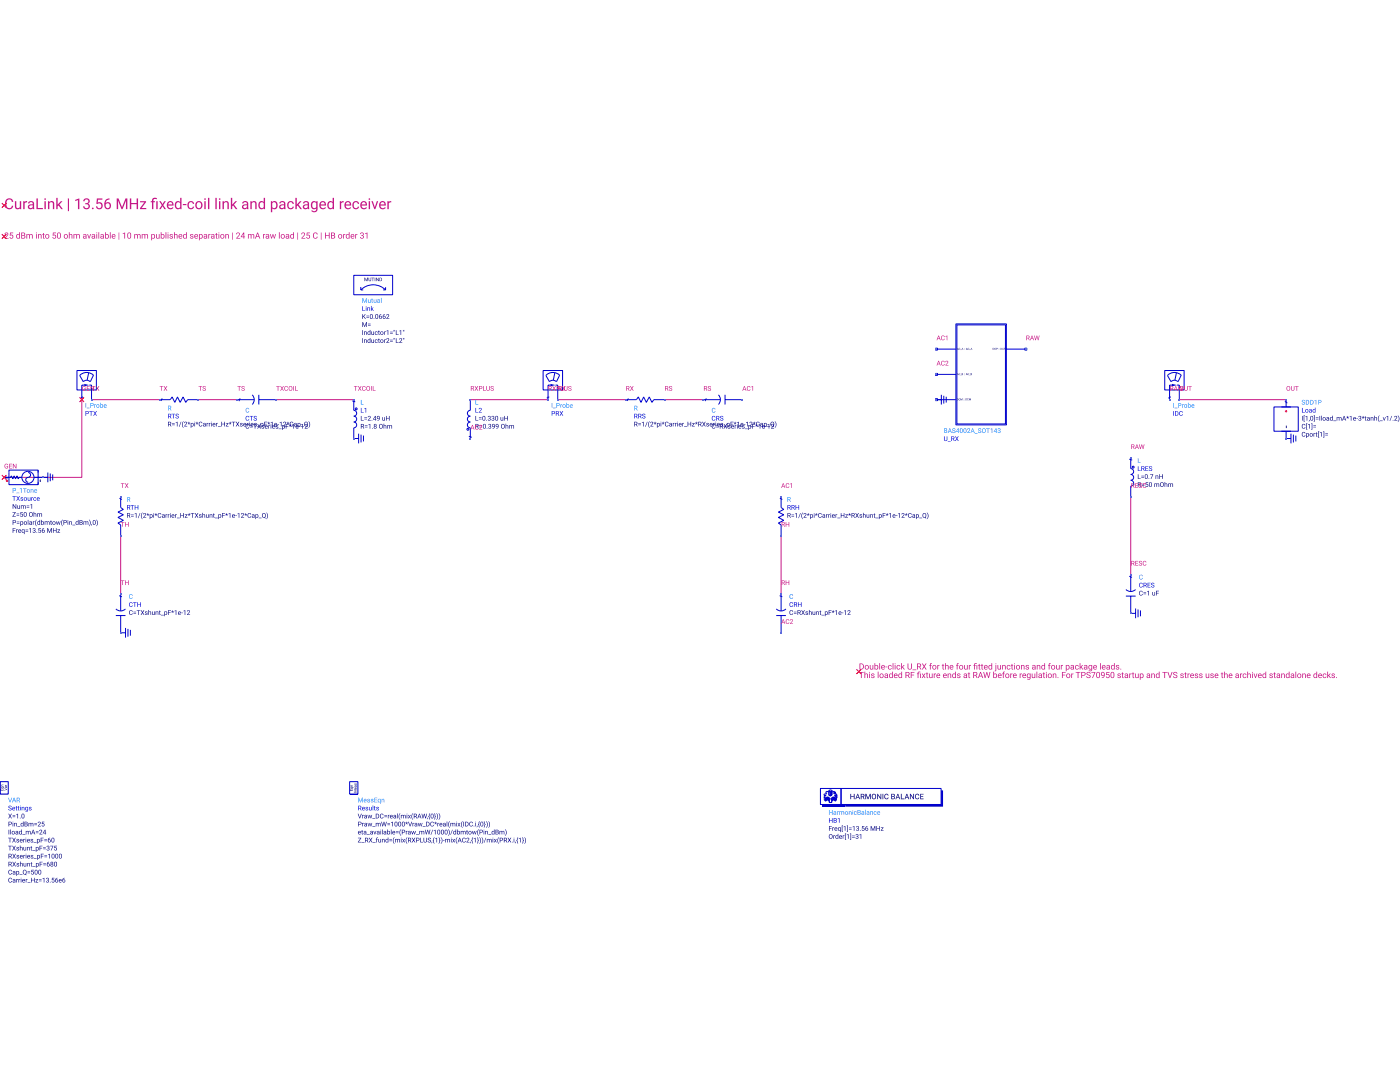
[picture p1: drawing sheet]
<svg xmlns="http://www.w3.org/2000/svg" width="279mm" height="216mm" viewBox="0 0 279 216" stroke-linecap="round" stroke-linejoin="round" font-family="sans-serif">
<path d="M16.3 79.7v15.6h-15.5M18.3 79.7h13.5M39.6 79.7h7.7M55.1 79.7h15.5M93.9 79.7h15.5M111.3 79.7h13.6M132.6 79.7h7.8M235.4 79.7h21.3M225.7 99.1v15.5M24.1 106.9v11.6M155.9 106.9v11.6" fill="none" stroke="#c71585" stroke-width=".2"/>
<g fill="#c71585">
<path d="M171.5 132.4a.64 .64 0 0 1 .9 .6 .64 .64 0 0 1-.9 .6zM171.7 132.5v1a.48 .48 0 0 0 .5-.5 .48 .48 0 0 0-.5-.5zM172.6 133.1a.45 .45 0 0 1 .9 0 .45 .45 0 0 1-.9 0zM172.7 133.2a.3 .3 0 0 0 .6 0 .3 .3 0 0 0-.6 0zM173.6 132.7h.1v.6l.2 .2 .2-.1v-.7h.2v.9l-.6-.1zM174.5 132.3h.2v.5a.4 .4 0 0 1 .6 .3 .4 .4 0 0 1-.6 .4l-.2 .1zM174.8 132.8v.6a.31 .31 0 0 0 .3-.3 .31 .31 0 0 0-.3-.3zM175.5 132.3h.1v1.3h-.1zM176 132.8a.38 .38 0 0 1 .4-.1 .38 .38 0 0 1 .2 .5h-.6a.27 .27 0 0 0 .2 .3 .27 .27 0 0 0 .3-.1h.1a.45 .45 0 0 1-.7 .1 .45 .45 0 0 1 .1-.7zM176.1 132.9l-.1 .2h.5l-.2-.3zM176.7 133h.4v.1h-.4zM177.3 132.8l.4-.1 .3 .3-.2-.1a.27 .27 0 0 0-.4 .1 .27 .27 0 0 0 0 .3 .27 .27 0 0 0 .4 0h.2a.43 .43 0 0 1-.7 .2 .43 .43 0 0 1 0-.7zM178.1 132.3h.2v1.3h-.2zM178.6 132.7h.1v.9h-.1zM178.5 132.5a.1 .1 0 0 1 .2 0 .1 .1 0 0 1-.2 0zM179 132.8l.5-.1 .2 .3-.2-.1a.27 .27 0 0 0-.4 .1 .27 .27 0 0 0 .1 .3 .27 .27 0 0 0 .3 0h.2a.43 .43 0 0 1-.7 .2 .43 .43 0 0 1 0-.7zM179.8 132.3h.2v.8l.4-.4h.1l-.3 .4 .4 .5h-.2l-.3-.4-.1 .4h-.2zM181.1 132.4h.2v.8a.28 .28 0 0 0 .3 .3 .28 .28 0 0 0 .2-.3v-.8h.2v.8a.44 .44 0 0 1-.4 .4 .44 .44 0 0 1-.5-.4zM182.1 133.6h.8v.1h-.8zM183 132.4h.4a.36 .36 0 0 1 .4 .2 .36 .36 0 0 1-.2 .5l.3 .5h-.2l-.2-.5h-.3v.5h-.2zM183.2 132.5v.5h.2a.23 .23 0 0 0 .3-.3 .23 .23 0 0 0-.3-.2zM184 132.4h.2l.2 .5 .3-.5h.2l-.4 .6 .4 .6h-.2l-.3-.5-.3 .5h-.1l.4-.6zM185.7 132.4l.3-.1-.2 .2 .1 .3h-.2v.8h-.1v-.8l-.2-.1h.2zM186.1 133.1a.44 .44 0 0 1 .8 0 .44 .44 0 0 1-.8 0zM186.2 133.2a.3 .3 0 0 0 .6 0 .3 .3 0 0 0-.6 0zM187.1 132.7l.1 .1 .3-.1v.1l-.3 .2v.6h-.1zM188.1 132.5l.3 .2-.1 .1v.6l.1 .2-.3-.1v-.7h-.1zM188.6 132.3h.2v.5l.2-.1 .3 .1v.8h-.1v-.6a.2 .2 0 0 0-.2-.2 .2 .2 0 0 0-.2 .2v.6h-.2zM189.6 132.8a.38 .38 0 0 1 .5-.1 .38 .38 0 0 1 .2 .5h-.6a.27 .27 0 0 0 .1 .3 .27 .27 0 0 0 .4-.1h.1a.45 .45 0 0 1-.7 .1 .45 .45 0 0 1 0-.7zM189.7 132.9v.2h.4l-.1-.3zM191 132.4l.3-.1-.2 .2 .2 .3h-.2v.8h-.2v-.8l-.1-.1h.1zM191.4 133.1a.45 .45 0 0 1 .9 0 .45 .45 0 0 1-.9 0zM191.6 133.2a.3 .3 0 0 0 .6 0 .3 .3 0 0 0-.6 0zM192.4 132.7h.2v.6l.1 .2 .3-.1v-.7h.1v.9l-.6-.1zM193.4 132.7l.1 .1 .3-.1v.1l-.3 .2v.6h-.1zM194.5 132.4h.5l-.1 .1h-.3l.1 .3h-.1v.8h-.2v-.8l-.1-.1h.1zM194.9 132.7h.1v.9h-.1zM195.3 132.5l.4 .2-.2 .1v.6l.2 .2-.3-.1-.1-.7h-.1zM195.9 132.5l.3 .2-.2 .1v.6l.2 .2-.3-.1v-.7h-.2zM196.5 132.8a.38 .38 0 0 1 .4-.1 .38 .38 0 0 1 .2 .5h-.6a.27 .27 0 0 0 .2 .3 .27 .27 0 0 0 .3-.1h.1a.45 .45 0 0 1-.6 .1 .45 .45 0 0 1 0-.7zM196.6 132.9l-.1 .2h.5l-.2-.3zM197.4 132.8l.2-.1 .3 .1v-.5h.1v1.3l-.1-.1a.43 .43 0 0 1-.6-.1 .43 .43 0 0 1 .1-.6zM197.5 132.9v.5h.3l.1-.5-.3-.1zM198.7 132.7h.1v1l-.1 .2-.2 .1v-.2l.2-.1zM198.7 132.5a.09 .09 0 0 1 .1 0 .09 .09 0 0 1-.1 0zM199.1 132.7h.1v.6l.2 .2 .2-.1v-.7h.2v.9l-.7-.1zM200 132.7l.7 .1v.8h-.1v-.6a.2 .2 0 0 0-.2-.2 .2 .2 0 0 0-.2 .2v.6h-.2zM201 132.8l.4-.1 .3 .3-.2-.1a.27 .27 0 0 0-.4 .1 .27 .27 0 0 0 0 .3 .27 .27 0 0 0 .4 0h.2a.43 .43 0 0 1-.7 .2 .43 .43 0 0 1 0-.7zM201.9 132.5l.3 .2-.2 .1v.6l.2 .2-.3-.1v-.7h-.2zM202.4 132.7h.1v.9h-.1zM202.4 132.5a.1 .1 0 0 1 .2 0 .1 .1 0 0 1-.2 0zM202.8 133.1a.44 .44 0 0 1 .8 0 .44 .44 0 0 1-.8 0zM202.9 133.2a.3 .3 0 0 0 .6 0 .3 .3 0 0 0-.6 0zM203.8 132.7l.6 .1 .1 .8h-.2v-.6a.2 .2 0 0 0-.2-.2 .2 .2 0 0 0-.2 .2v.6h-.1zM204.8 132.8l.4-.1 .2 .3-.2-.1a.16 .16 0 0 0-.3-.1 .16 .16 0 0 0 0 .2 .35 .35 0 0 1 .5 .3 .35 .35 0 0 1-.4 .4 .35 .35 0 0 1-.3-.4l.1 .1a.18 .18 0 0 0 .3 .1 .18 .18 0 0 0 .1-.2l-.1-.1a.3 .3 0 0 1-.3-.1 .3 .3 0 0 1 0-.3zM206 132.8a.37 .37 0 0 1 .4-.1 .37 .37 0 0 1 .3 .3v.6l-.2-.1a.3 .3 0 0 1-.4 .1 .3 .3 0 0 1-.1-.4 .3 .3 0 0 1 .4-.1h.1a.2 .2 0 0 0-.1-.3 .2 .2 0 0 0-.3 .1h-.1zM206.2 133.2v.3l.3-.2v-.1zM206.9 132.7l.7 .1v.8h-.1v-.6a.2 .2 0 0 0-.2-.2 .2 .2 0 0 0-.2 .2v.6h-.2zM207.9 132.8l.3-.1 .2 .1v-.5h.2v1.3l-.2-.1a.43 .43 0 0 1-.6-.1 .43 .43 0 0 1 .1-.6zM208 132.9v.5h.3l.1-.5-.2-.1zM209.4 132.4l.3-.1-.2 .2 .1 .3h-.1v.8h-.2v-.8l-.1-.1h.1zM209.8 133.1a.44 .44 0 0 1 .8 0 .44 .44 0 0 1-.8 0zM209.9 133.2a.3 .3 0 0 0 .6 0 .3 .3 0 0 0-.6 0zM210.8 132.7h.1v.6l.2 .2 .2-.1v-.7h.2v.9l-.6-.1zM211.7 132.7l.2 .1 .2-.1v.1l-.2 .2v.6h-.2zM212.7 132.7l.2 .1a.41 .41 0 0 1 .6 .3 .41 .41 0 0 1-.6 .4v.4h-.2zM212.9 132.8v.7a.31 .31 0 0 0 .4-.3 .31 .31 0 0 0-.4-.4zM213.7 132.8a.37 .37 0 0 1 .4-.1 .37 .37 0 0 1 .2 .3l.1 .6-.2-.1a.3 .3 0 0 1-.4 .1 .3 .3 0 0 1-.1-.4 .3 .3 0 0 1 .3-.1h.2a.2 .2 0 0 0-.2-.3 .2 .2 0 0 0-.2 .1h-.2zM213.9 133.2v.3l.3-.2v-.1zM214.6 132.8l.5-.1 .2 .3-.2-.1a.27 .27 0 0 0-.3 .1 .27 .27 0 0 0 0 .3 .27 .27 0 0 0 .3 0h.2a.43 .43 0 0 1-.7 .2 .43 .43 0 0 1 0-.7zM215.5 132.3h.1v.8l.4-.4h.2l-.4 .4 .4 .5h-.2l-.3-.4-.1 .4h-.1zM216.4 132.8a.37 .37 0 0 1 .3-.1 .37 .37 0 0 1 .3 .3v.6l-.1-.1a.3 .3 0 0 1-.4 .1 .3 .3 0 0 1-.2-.4 .3 .3 0 0 1 .4-.1h.2a.2 .2 0 0 0-.2-.3 .2 .2 0 0 0-.2 .1h-.2zM216.5 133.2l.1 .3 .3-.2v-.1zM217.3 132.8l.7-.1v.9a.4 .4 0 0 1-.3 .3 .4 .4 0 0 1-.4-.1h.4l.1-.3a.43 .43 0 0 1-.6-.1 .43 .43 0 0 1 .1-.6zM217.4 132.9v.5h.3l.1-.5-.2-.1zM218.3 132.8a.38 .38 0 0 1 .5-.1 .38 .38 0 0 1 .1 .5h-.6a.27 .27 0 0 0 .2 .3 .27 .27 0 0 0 .3-.1h.1a.45 .45 0 0 1-.6 .1 .45 .45 0 0 1 0-.7zM218.4 132.9l-.1 .2h.5l-.2-.3zM219.5 132.3h.2v1.3h-.2zM220 132.8a.38 .38 0 0 1 .5-.1 .38 .38 0 0 1 .1 .5h-.6a.27 .27 0 0 0 .2 .3 .27 .27 0 0 0 .3-.1h.1a.45 .45 0 0 1-.6 .1 .45 .45 0 0 1 0-.7zM220.1 132.9l-.1 .2h.5l-.1-.3zM220.9 132.8a.37 .37 0 0 1 .3-.1 .37 .37 0 0 1 .3 .3v.6l-.1-.1a.3 .3 0 0 1-.4 .1 .3 .3 0 0 1-.2-.4 .3 .3 0 0 1 .4-.1h.2a.2 .2 0 0 0-.2-.3 .2 .2 0 0 0-.2 .1h-.2zM221 133.2l.1 .3 .3-.2v-.1zM221.8 132.8l.3-.1 .2 .1v-.5h.2v1.3l-.2-.1a.43 .43 0 0 1-.6-.1 .43 .43 0 0 1 .1-.6zM221.9 132.9v.5h.3l.1-.5-.2-.1zM222.8 132.8l.4-.1 .2 .3-.2-.1a.16 .16 0 0 0-.3-.1 .16 .16 0 0 0 0 .2 .35 .35 0 0 1 .5 .3 .35 .35 0 0 1-.4 .4 .35 .35 0 0 1-.3-.4l.1 .1a.18 .18 0 0 0 .3 .1 .18 .18 0 0 0 .1-.2l-.1-.1a.3 .3 0 0 1-.3-.1 .3 .3 0 0 1 0-.3zM223.6 133.5a.1 .1 0 0 1 .2 0 .1 .1 0 0 1-.2 0z"/>
<path d="M171.4 134.1h1v.1h-.4v1.1h-.2v-1.1h-.4zM172.5 134h.2v.5l.2-.1 .3 .1v.8h-.1v-.6a.2 .2 0 0 0-.2-.2 .2 .2 0 0 0-.2 .2v.6h-.2zM173.5 134.4h.1v.9h-.1zM173.5 134.2a.09 .09 0 0 1 .1 0 .09 .09 0 0 1-.1 0zM173.9 134.5l.4-.1 .2 .3-.2-.1a.16 .16 0 0 0-.2-.1 .16 .16 0 0 0 0 .2 .35 .35 0 0 1 .4 .3 .35 .35 0 0 1-.3 .4 .35 .35 0 0 1-.4-.4l.2 .1a.18 .18 0 0 0 .2 .1 .18 .18 0 0 0 .1-.2v-.1a.3 .3 0 0 1-.4-.1 .3 .3 0 0 1 0-.3zM175.2 134h.1v1.3h-.1zM175.5 134.8a.45 .45 0 0 1 .9 0 .45 .45 0 0 1-.9 0zM175.7 134.9a.3 .3 0 0 0 .6 0 .3 .3 0 0 0-.6 0zM176.6 134.5a.37 .37 0 0 1 .3-.1 .37 .37 0 0 1 .3 .3v.6l-.1-.1a.3 .3 0 0 1-.4 .1 .3 .3 0 0 1-.2-.4 .3 .3 0 0 1 .4-.2h.2a.2 .2 0 0 0-.2-.2 .2 .2 0 0 0-.2 .1h-.2zM176.7 134.9l.1 .3 .3-.2v-.1zM177.5 134.5l.3-.1 .2 .1v-.5h.2v1.3l-.2-.1a.43 .43 0 0 1-.6-.1 .43 .43 0 0 1 .1-.6zM177.6 134.6v.5h.3l.1-.5-.2-.1zM178.5 134.5a.38 .38 0 0 1 .5-.1 .38 .38 0 0 1 .1 .5h-.6a.27 .27 0 0 0 .2 .3 .27 .27 0 0 0 .3-.1h.1a.45 .45 0 0 1-.6 .1 .45 .45 0 0 1 0-.7zM178.6 134.6l-.1 .2h.5l-.1-.3zM179.4 134.5l.2-.1 .3 .1v-.5h.1v1.3l-.1-.1a.43 .43 0 0 1-.6-.1 .43 .43 0 0 1 .1-.6zM179.5 134.6v.5h.3l.1-.5-.2-.1zM180.7 134.1h.4a.36 .36 0 0 1 .4 .2 .36 .36 0 0 1-.2 .5l.3 .5h-.2l-.2-.5h-.3v.5h-.2zM180.9 134.2v.5h.2a.23 .23 0 0 0 .3-.3 .23 .23 0 0 0-.3-.2zM181.8 134.1h.7v.1h-.6v.4h.5v.2h-.5v.5h-.1zM183.2 134.1h.5v.1h-.4l.2 .3h-.2v.8h-.2v-.8l-.1-.1h.1zM183.6 134.4h.2v.9h-.2zM184 134.4h.1l.2 .3 .2-.3h.2l-.3 .4 .3 .5h-.2l-.2-.3-.2 .3h-.2l.3-.5zM184.9 134.2l.3 .2-.1 .1v.6l.1 .2-.3-.1v-.7h-.1zM185.4 134.4h.2v.6l.1 .2 .3-.2v-.6h.1v.9l-.6-.1zM186.4 134.4l.1 .1 .3-.1v.1l-.3 .2v.6h-.1zM187 134.5a.38 .38 0 0 1 .5-.1 .38 .38 0 0 1 .1 .5h-.6a.27 .27 0 0 0 .2 .3 .27 .27 0 0 0 .3-.1h.1a.45 .45 0 0 1-.6 .1 .45 .45 0 0 1 0-.7zM187.1 134.6l-.1 .2h.5l-.1-.3zM188.3 134.5a.38 .38 0 0 1 .5-.1 .38 .38 0 0 1 .2 .5h-.7a.27 .27 0 0 0 .2 .3 .27 .27 0 0 0 .3-.1h.1a.45 .45 0 0 1-.6 .1 .45 .45 0 0 1 0-.7zM188.4 134.6l-.1 .2h.5l-.1-.3zM189.1 134.4l.7 .1v.8h-.1v-.6a.2 .2 0 0 0-.2-.2 .2 .2 0 0 0-.2 .2v.6h-.2zM190.1 134.5l.3-.1 .2 .1v-.5h.2v1.3l-.2-.1a.43 .43 0 0 1-.6-.1 .43 .43 0 0 1 .1-.6zM190.2 134.6v.5h.3l.1-.5-.2-.1zM191.1 134.5l.4-.1 .2 .3-.2-.1a.16 .16 0 0 0-.2-.1 .16 .16 0 0 0-.1 .2 .35 .35 0 0 1 .5 .3 .35 .35 0 0 1-.4 .4 .35 .35 0 0 1-.3-.4l.2 .1a.18 .18 0 0 0 .2 .1 .18 .18 0 0 0 .1-.2l-.1-.1a.3 .3 0 0 1-.3-.1 .3 .3 0 0 1 0-.3zM192.4 134.5a.37 .37 0 0 1 .3-.1 .37 .37 0 0 1 .3 .3v.6l-.2-.1a.3 .3 0 0 1-.4 .1 .3 .3 0 0 1-.1-.4 .3 .3 0 0 1 .4-.2h.1a.2 .2 0 0 0-.1-.2 .2 .2 0 0 0-.2 .1h-.2zM192.5 134.9v.3l.3-.2v-.1zM193.3 134.2l.3 .2-.2 .1v.6l.2 .2-.3-.1v-.7h-.2zM194.2 134.1h.4a.36 .36 0 0 1 .4 .2 .36 .36 0 0 1-.2 .5l.3 .5h-.2l-.2-.5h-.3v.5h-.2zM194.4 134.2v.5h.2a.23 .23 0 0 0 .3-.3 .23 .23 0 0 0-.3-.2zM195.6 134.1h.2l.4 1.2h-.1l-.2-.3h-.5l-.1 .3h-.1zM195.7 134.3l-.2 .5h.4zM196.2 134.1h.2l.2 1 .3-1h.1l.3 1 .2-1h.2l-.3 1.2h-.2l-.3-1-.2 1h-.2zM198.2 134h.2v.5a.4 .4 0 0 1 .6 .3 .4 .4 0 0 1-.6 .4l-.2 .1zM198.5 134.5v.6a.31 .31 0 0 0 .3-.3 .31 .31 0 0 0-.3-.3zM199.2 134.5a.38 .38 0 0 1 .5-.1 .38 .38 0 0 1 .2 .5h-.6a.27 .27 0 0 0 .2 .3 .27 .27 0 0 0 .3-.1h.1a.45 .45 0 0 1-.7 .1 .45 .45 0 0 1 0-.7zM199.4 134.6l-.1 .2h.4l-.1-.3zM200.2 134.1l.3-.1-.2 .2 .2 .3h-.2v.8h-.2v-.8l-.1-.1h.1zM200.6 134.8a.45 .45 0 0 1 .9 0 .45 .45 0 0 1-.9 0zM200.8 134.9a.3 .3 0 0 0 .6 0 .3 .3 0 0 0-.6 0zM201.6 134.4l.2 .1 .3-.1v.1l-.3 .2v.6h-.2zM202.3 134.5a.38 .38 0 0 1 .4-.1 .38 .38 0 0 1 .2 .5h-.6a.27 .27 0 0 0 .2 .3 .27 .27 0 0 0 .3-.1h.1a.45 .45 0 0 1-.6 .1 .45 .45 0 0 1 0-.7zM202.4 134.6l-.1 .2h.5l-.2-.3zM203.5 134.4l.2 .1 .2-.1v.1l-.2 .2v.6h-.2zM204.1 134.5a.38 .38 0 0 1 .5-.1 .38 .38 0 0 1 .2 .5h-.6a.27 .27 0 0 0 .2 .3 .27 .27 0 0 0 .3-.1h.1a.45 .45 0 0 1-.7 .1 .45 .45 0 0 1 0-.7zM204.3 134.6l-.1 .2h.4l-.1-.3zM205 134.5l.7-.1v.9a.4 .4 0 0 1-.3 .3 .4 .4 0 0 1-.4-.1h.4l.1-.3a.43 .43 0 0 1-.6-.1 .43 .43 0 0 1 .1-.6zM205.1 134.6v.5h.3l.1-.5-.2-.1zM205.9 134.4h.2v.6l.1 .2 .3-.2v-.6h.1v.9l-.6-.1zM206.9 134h.1v1.3h-.1zM207.3 134.5a.37 .37 0 0 1 .4-.1 .37 .37 0 0 1 .2 .3l.1 .6-.2-.1a.3 .3 0 0 1-.4 .1 .3 .3 0 0 1-.1-.4 .3 .3 0 0 1 .3-.2h.2a.2 .2 0 0 0-.2-.2 .2 .2 0 0 0-.2 .1h-.2zM207.5 134.9v.3l.3-.2v-.1zM208.2 134.2l.4 .2-.2 .1v.6l.2 .2-.4-.1v-.7h-.1zM208.7 134.4h.2v.9h-.2zM208.7 134.2a.1 .1 0 0 1 .2 0 .1 .1 0 0 1-.2 0zM209.1 134.8a.45 .45 0 0 1 .9 0 .45 .45 0 0 1-.9 0zM209.3 134.9a.3 .3 0 0 0 .6 0 .3 .3 0 0 0-.6 0zM210.1 134.4l.7 .1v.8h-.1v-.6a.2 .2 0 0 0-.2-.2 .2 .2 0 0 0-.2 .2v.6h-.2zM211 135.2a.1 .1 0 0 1 .2 0 .1 .1 0 0 1-.2 0zM211.9 134.1h.8v.1h-.6v.4h.5v.2h-.5v.5h-.2zM212.8 134.8a.45 .45 0 0 1 .9 0 .45 .45 0 0 1-.9 0zM212.9 134.9a.3 .3 0 0 0 .6 0 .3 .3 0 0 0-.6 0zM213.8 134.4l.1 .1 .3-.1v.1l-.3 .2v.6h-.1zM214.7 134.1h.9v.1h-.4v1.1h-.1v-1.1h-.4zM215.8 134.1h.4a.37 .37 0 0 1 .5 .4 .37 .37 0 0 1-.5 .3h-.2v.5h-.2zM216 134.2v.5h.2a.24 .24 0 0 0 .3-.2 .24 .24 0 0 0-.3-.3zM216.9 134.2a.44 .44 0 0 1 .8 .2h-.2a.24 .24 0 0 0-.3-.2 .24 .24 0 0 0-.2 .3l.1 .1a.42 .42 0 0 1 .5 .3 .42 .42 0 0 1-.2 .5 .42 .42 0 0 1-.6-.3v-.2h.1a.26 .26 0 0 0 .4 .3 .26 .26 0 0 0 .1-.4 .46 .46 0 0 1-.4-.1 .46 .46 0 0 1-.1-.5zM217.8 134.1h.8l-.5 1.2h-.2l.5-1.1h-.6zM218.9 134.2l.1-.1a.63 .63 0 0 1 .6 .4 .63 .63 0 0 1-.2 .7l-.1 .1a.63 .63 0 0 1-.6-.4 .63 .63 0 0 1 .2-.7zM219 134.3a.52 .52 0 0 0 .3 .9 .71 .71 0 0 0-.1-1zM219.8 134.2a.46 .46 0 0 1 .6 0 .46 .46 0 0 1 .1 .6l-.3 .4-.3 .1v-.1l.3-.1 .1-.3a.38 .38 0 0 1-.5-.1 .38 .38 0 0 1 0-.5zM219.8 134.5a.26 .26 0 0 0 .5 0 .26 .26 0 0 0-.5 0zM220.8 134.1h.6v.1h-.5v.4a.39 .39 0 0 1 .6 .2 .39 .39 0 0 1-.3 .5 .39 .39 0 0 1-.5-.3h.2a.26 .26 0 0 0 .3 .1 .26 .26 0 0 0 .1-.4 .26 .26 0 0 0-.4 0h-.1zM221.7 134.2l.1-.1a.63 .63 0 0 1 .6 .4 .63 .63 0 0 1-.1 .7l-.1 .1a.63 .63 0 0 1-.6-.4 .63 .63 0 0 1 .1-.7zM221.8 134.3a.52 .52 0 0 0 .3 .9 .71 .71 0 0 0-.1-1zM223.1 134.5l.4-.1 .2 .3-.2-.1a.16 .16 0 0 0-.2-.1 .16 .16 0 0 0-.1 .2 .35 .35 0 0 1 .5 .3 .35 .35 0 0 1-.3 .4 .35 .35 0 0 1-.4-.4l.2 .1a.18 .18 0 0 0 .2 .1 .18 .18 0 0 0 .1-.2l-.1-.1a.3 .3 0 0 1-.3-.1 .3 .3 0 0 1 0-.3zM224 134.2l.3 .2-.2 .1v.6l.2 .2-.3-.1v-.7h-.2zM224.5 134.5a.37 .37 0 0 1 .4-.1 .37 .37 0 0 1 .2 .3l.1 .6-.2-.1a.3 .3 0 0 1-.4 .1 .3 .3 0 0 1-.2-.4 .3 .3 0 0 1 .4-.2h.2a.2 .2 0 0 0-.2-.2 .2 .2 0 0 0-.2 .1h-.2zM224.6 134.9l.1 .3 .3-.2v-.1zM225.4 134.4l.1 .1 .3-.1v.1l-.3 .2v.6h-.1zM226 134.2l.4 .2-.2 .1v.6l.2 .2-.3-.1-.1-.7h-.1zM226.5 134.4h.2v.6l.2 .2 .2-.2v-.6h.1v.9l-.6-.1zM227.5 134.4l.1 .1a.41 .41 0 0 1 .6 .3 .41 .41 0 0 1-.6 .4v.4h-.1zM227.7 134.5v.7a.31 .31 0 0 0 .4-.4 .31 .31 0 0 0-.4-.3zM228.9 134.5a.37 .37 0 0 1 .4-.1 .37 .37 0 0 1 .2 .3l.1 .6-.2-.1a.3 .3 0 0 1-.4 .1 .3 .3 0 0 1-.2-.4 .3 .3 0 0 1 .4-.2h.2a.2 .2 0 0 0-.2-.2 .2 .2 0 0 0-.2 .1h-.2zM229 134.9l.1 .3 .3-.2v-.1zM229.8 134.4l.6 .1 .1 .8h-.2v-.6a.2 .2 0 0 0-.2-.2 .2 .2 0 0 0-.2 .2v.6h-.1zM230.8 134.5l.2-.1 .3 .1v-.5h.1v1.3l-.1-.1a.43 .43 0 0 1-.6-.1 .43 .43 0 0 1 .1-.6zM230.9 134.6v.5h.3l.1-.5-.2-.1zM232 134.1h.9v.1h-.4v1.1h-.1v-1.1h-.4zM233 134.1h.2l.3 1 .3-1h.2l-.4 1.2h-.2zM234.3 134.2a.44 .44 0 0 1 .7 .2h-.2a.24 .24 0 0 0-.3-.2 .24 .24 0 0 0-.1 .3v.1a.42 .42 0 0 1 .6 .3 .42 .42 0 0 1-.3 .5 .42 .42 0 0 1-.5-.3l-.1-.2h.2a.26 .26 0 0 0 .3 .3 .26 .26 0 0 0 .2-.4 .46 .46 0 0 1-.5-.1 .46 .46 0 0 1 0-.5zM235.7 134.5l.3-.1 .2 .3-.2-.1a.16 .16 0 0 0-.2-.1 .16 .16 0 0 0 0 .2 .35 .35 0 0 1 .4 .3 .35 .35 0 0 1-.3 .4 .35 .35 0 0 1-.4-.4l.2 .1a.18 .18 0 0 0 .2 .1 .18 .18 0 0 0 .1-.2v-.1a.3 .3 0 0 1-.4-.1 .3 .3 0 0 1 .1-.3zM236.5 134.2l.3 .2-.1 .1v.6l.1 .2-.3-.1v-.7h-.2zM237 134.4l.2 .1 .2-.1v.1l-.2 .2v.6h-.2zM237.6 134.5a.38 .38 0 0 1 .5-.1 .38 .38 0 0 1 .2 .5h-.6a.27 .27 0 0 0 .2 .3 .27 .27 0 0 0 .3-.1h.1a.45 .45 0 0 1-.7 .1 .45 .45 0 0 1 0-.7zM237.8 134.6l-.1 .2h.4l-.1-.3zM238.5 134.5l.4-.1 .2 .3-.2-.1a.16 .16 0 0 0-.2-.1 .16 .16 0 0 0-.1 .2 .35 .35 0 0 1 .5 .3 .35 .35 0 0 1-.3 .4 .35 .35 0 0 1-.4-.4l.2 .1a.18 .18 0 0 0 .2 .1 .18 .18 0 0 0 .1-.2v-.1a.3 .3 0 0 1-.4-.1 .3 .3 0 0 1 0-.3zM239.4 134.5l.4-.1 .2 .3-.2-.1a.16 .16 0 0 0-.2-.1 .16 .16 0 0 0-.1 .2 .35 .35 0 0 1 .5 .3 .35 .35 0 0 1-.3 .4 .35 .35 0 0 1-.4-.4l.2 .1a.18 .18 0 0 0 .2 .1 .18 .18 0 0 0 .1-.2l-.1-.1a.3 .3 0 0 1-.3-.1 .3 .3 0 0 1 0-.3zM240.6 134.4h.2v.6l.1 .2 .3-.2v-.6h.1v.9l-.6-.1zM241.6 134.5l.4-.1 .2 .3-.2-.1a.16 .16 0 0 0-.2-.1 .16 .16 0 0 0 0 .2 .35 .35 0 0 1 .4 .3 .35 .35 0 0 1-.3 .4 .35 .35 0 0 1-.4-.4l.2 .1a.18 .18 0 0 0 .2 .1 .18 .18 0 0 0 .1-.2v-.1a.3 .3 0 0 1-.4-.1 .3 .3 0 0 1 0-.3zM242.5 134.5a.38 .38 0 0 1 .5-.1 .38 .38 0 0 1 .2 .5h-.7a.27 .27 0 0 0 .2 .3 .27 .27 0 0 0 .4-.1 .45 .45 0 0 1-.6 .1 .45 .45 0 0 1 0-.7zM242.6 134.6v.2h.4l-.1-.3zM243.8 134.2l.3 .2-.1 .1v.6l.1 .2-.3-.1v-.7h-.2zM244.3 134h.2v.5l.2-.1 .3 .1v.8h-.1v-.6a.2 .2 0 0 0-.2-.2 .2 .2 0 0 0-.2 .2v.6h-.2zM245.3 134.5a.38 .38 0 0 1 .5-.1 .38 .38 0 0 1 .2 .5h-.6a.27 .27 0 0 0 .1 .3 .27 .27 0 0 0 .4-.1 .45 .45 0 0 1-.6 .1 .45 .45 0 0 1 0-.7zM245.4 134.6v.2h.4l-.1-.3zM246.6 134.5a.37 .37 0 0 1 .4-.1 .37 .37 0 0 1 .2 .3l.1 .6-.2-.1a.3 .3 0 0 1-.4 .1 .3 .3 0 0 1-.1-.4 .3 .3 0 0 1 .3-.2h.2a.2 .2 0 0 0-.2-.2 .2 .2 0 0 0-.2 .1h-.1zM246.8 134.9v.3l.3-.2v-.1zM247.5 134.4l.1 .1 .3-.1v.1l-.3 .2v.6h-.1zM248.1 134.5l.4-.1 .3 .3-.2-.1a.27 .27 0 0 0-.4 0 .27 .27 0 0 0 0 .4 .27 .27 0 0 0 .4 0h.2a.43 .43 0 0 1-.7 .2 .43 .43 0 0 1 0-.7zM248.9 134h.2v.5l.2-.1 .3 .1v.8h-.1v-.6a.2 .2 0 0 0-.2-.2 .2 .2 0 0 0-.2 .2v.6h-.2zM249.9 134.4h.1v.9h-.1zM249.9 134.2a.09 .09 0 0 1 .1 0 .09 .09 0 0 1-.1 0zM250.2 134.4h.1l.3 .7 .2-.7h.1l-.3 .9h-.1zM251.2 134.5a.38 .38 0 0 1 .4-.1 .38 .38 0 0 1 .2 .5h-.6a.27 .27 0 0 0 .2 .3 .27 .27 0 0 0 .3-.1h.1a.45 .45 0 0 1-.7 .1 .45 .45 0 0 1 .1-.7zM251.3 134.6l-.1 .2h.4l-.1-.3zM252 134.5l.3-.1 .2 .1v-.5h.2v1.3l-.2-.1a.43 .43 0 0 1-.5-.1 .43 .43 0 0 1 0-.6zM252.2 134.6v.5h.3v-.5l-.2-.1zM253.4 134.5l.4-.1 .2 .3-.2-.1a.16 .16 0 0 0-.2-.1 .16 .16 0 0 0-.1 .2 .35 .35 0 0 1 .5 .3 .35 .35 0 0 1-.3 .4 .35 .35 0 0 1-.4-.4l.2 .1a.18 .18 0 0 0 .2 .1 .18 .18 0 0 0 .1-.2v-.1a.3 .3 0 0 1-.4-.1 .3 .3 0 0 1 0-.3zM254.3 134.2l.3 .2-.2 .1v.6l.2 .2-.3-.1v-.7h-.2zM254.8 134.5a.37 .37 0 0 1 .4-.1 .37 .37 0 0 1 .3 .3v.6l-.2-.1a.3 .3 0 0 1-.4 .1 .3 .3 0 0 1-.1-.4 .3 .3 0 0 1 .4-.2h.1a.2 .2 0 0 0-.1-.2 .2 .2 0 0 0-.3 .1h-.1zM255 134.9v.3l.3-.2v-.1zM255.7 134.4l.7 .1v.8h-.1v-.6a.2 .2 0 0 0-.2-.2 .2 .2 0 0 0-.2 .2v.6h-.2zM256.7 134.5l.3-.1 .2 .1v-.5h.2v1.3l-.2-.1a.43 .43 0 0 1-.6-.1 .43 .43 0 0 1 .1-.6zM256.8 134.6v.5h.3l.1-.5-.2-.1zM257.6 134.5a.37 .37 0 0 1 .4-.1 .37 .37 0 0 1 .3 .3v.6l-.2-.1a.3 .3 0 0 1-.4 .1 .3 .3 0 0 1-.1-.4 .3 .3 0 0 1 .4-.2h.1a.2 .2 0 0 0-.1-.2 .2 .2 0 0 0-.3 .1h-.1zM257.8 134.9v.3l.3-.2v-.1zM258.5 134h.2v1.3h-.2zM258.9 134.8a.45 .45 0 0 1 .9 0 .45 .45 0 0 1-.9 0zM259 134.9a.3 .3 0 0 0 .6 0 .3 .3 0 0 0-.6 0zM259.9 134.4l.7 .1v.8h-.2v-.6a.2 .2 0 0 0-.1-.2 .2 .2 0 0 0-.3 .2v.6h-.1zM260.9 134.5a.38 .38 0 0 1 .5-.1 .38 .38 0 0 1 .2 .5h-.7a.27 .27 0 0 0 .2 .3 .27 .27 0 0 0 .3-.1h.1a.45 .45 0 0 1-.6 .1 .45 .45 0 0 1 0-.7zM261 134.6l-.1 .2h.5l-.1-.3zM262.2 134.5l.3-.1 .2 .1v-.5h.2v1.3l-.2-.1a.43 .43 0 0 1-.6-.1 .43 .43 0 0 1 .1-.6zM262.3 134.6v.5h.3l.1-.5-.2-.1zM263.2 134.5a.38 .38 0 0 1 .5-.1 .38 .38 0 0 1 .1 .5h-.6a.27 .27 0 0 0 .2 .3 .27 .27 0 0 0 .3-.1h.1a.45 .45 0 0 1-.6 .1 .45 .45 0 0 1 0-.7zM263.3 134.6l-.1 .2h.5l-.2-.3zM264.1 134.5l.4-.1 .2 .3-.1-.1a.27 .27 0 0 0-.4 0 .27 .27 0 0 0 0 .4 .27 .27 0 0 0 .4 0h.1a.43 .43 0 0 1-.7 .2 .43 .43 0 0 1 .1-.7zM264.9 134h.1v.8l.4-.4h.2l-.4 .4 .4 .5h-.1l-.4-.4-.1 .4h-.1zM265.8 134.5l.4-.1 .2 .3-.2-.1a.16 .16 0 0 0-.2-.1 .16 .16 0 0 0-.1 .2 .35 .35 0 0 1 .5 .3 .35 .35 0 0 1-.3 .4 .35 .35 0 0 1-.4-.4l.2 .1a.18 .18 0 0 0 .2 .1 .18 .18 0 0 0 .1-.2v-.1a.3 .3 0 0 1-.4-.1 .3 .3 0 0 1 0-.3zM266.6 135.2a.1 .1 0 0 1 .2 0 .1 .1 0 0 1-.2 0z"/>
<path d="M1 46.5a.4 .4 0 0 1 .6 0 .4 .4 0 0 1-.2 .6l-.3 .4h.6v.1h-.8l.4-.6a.25 .25 0 0 0 .3-.2 .25 .25 0 0 0-.3-.3 .25 .25 0 0 0-.2 .3h-.2zM2 46.4h.6v.1h-.5v.4a.39 .39 0 0 1 .5 .2 .39 .39 0 0 1-.2 .5 .39 .39 0 0 1-.5-.3h.1a.26 .26 0 0 0 .4 .1 .26 .26 0 0 0 .1-.4 .26 .26 0 0 0-.4 0h-.2zM3.3 46.8l.3-.1 .2 .1v-.5h.2v1.3l-.2-.1a.43 .43 0 0 1-.6-.1 .43 .43 0 0 1 .1-.6zM3.4 46.9v.5l.3 .1 .1-.5-.2-.2zM4.2 46.4h.4a.31 .31 0 0 1 .4 .2 .31 .31 0 0 1-.1 .4 .33 .33 0 0 1 .2 .4 .33 .33 0 0 1-.4 .2h-.5zM4.4 47v.5l.4-.1v-.3zM4.4 46.5v.4h.2a.2 .2 0 0 0 .3-.2 .2 .2 0 0 0-.3-.2zM5.3 46.7l.6 .1 .5-.1 .1 .9h-.1v-.6a.2 .2 0 0 0-.2-.2 .2 .2 0 0 0-.2 .2v.6h-.2v-.6l-.2-.2-.2 .2v.6h-.1zM7.2 46.7h.1v.9h-.1zM7.2 46.5a.1 .1 0 0 1 .2 0 .1 .1 0 0 1-.2 0zM7.6 46.7l.7 .1v.8h-.2v-.6a.2 .2 0 0 0-.1-.2 .2 .2 0 0 0-.3 .2v.6h-.1zM8.6 46.5l.3 .2-.2 .1v.6l.2 .2-.3-.1v-.7h-.2zM9 47.1a.45 .45 0 0 1 .9 0 .45 .45 0 0 1-.9 0zM9.2 47.2a.3 .3 0 0 0 .6 0 .3 .3 0 0 0-.6 0zM10.6 46.4h.6v.1h-.5v.4a.39 .39 0 0 1 .5 .2 .39 .39 0 0 1-.2 .5 .39 .39 0 0 1-.5-.3h.1a.26 .26 0 0 0 .4 .1 .26 .26 0 0 0 0-.4 .26 .26 0 0 0-.4 0h-.1zM11.5 46.5l.1-.1a.63 .63 0 0 1 .6 .4 .63 .63 0 0 1-.1 .7l-.2 .1a.63 .63 0 0 1-.6-.4 .63 .63 0 0 1 .2-.7zM11.6 46.6a.52 .52 0 0 0 .3 .9 .71 .71 0 0 0-.1-1zM12.7 47.1a.45 .45 0 0 1 .9 0 .45 .45 0 0 1-.9 0zM12.9 47.2a.3 .3 0 0 0 .6 0 .3 .3 0 0 0-.6 0zM13.7 46.3h.2v.5l.3-.1 .2 .1v.8h-.1v-.6a.2 .2 0 0 0-.2-.2 .2 .2 0 0 0-.2 .2v.6h-.2zM14.7 46.7l.6 .1 .5-.1 .1 .9h-.1v-.6a.2 .2 0 0 0-.2-.2 .2 .2 0 0 0-.2 .2v.6h-.2v-.6l-.2-.2-.2 .2v.6h-.1zM16.6 46.8a.37 .37 0 0 1 .4-.1 .37 .37 0 0 1 .3 .3v.6l-.2-.1a.3 .3 0 0 1-.4 .1 .3 .3 0 0 1-.1-.4 .3 .3 0 0 1 .4-.1h.1a.2 .2 0 0 0-.1-.3 .2 .2 0 0 0-.3 .2h-.1zM16.8 47.2v.3l.3-.1v-.2zM17.4 46.7h.2l.2 .7 .2-.7h.2l-.4 .9h-.1zM18.3 46.8a.37 .37 0 0 1 .4-.1 .37 .37 0 0 1 .3 .3v.6l-.2-.1a.3 .3 0 0 1-.4 .1 .3 .3 0 0 1-.1-.4 .3 .3 0 0 1 .4-.1h.1a.2 .2 0 0 0-.1-.3 .2 .2 0 0 0-.3 .2h-.1zM18.5 47.2v.3l.3-.1v-.2zM19.2 46.7h.2v.9h-.2zM19.2 46.5a.1 .1 0 0 1 .2 0 .1 .1 0 0 1-.2 0zM19.6 46.3h.2v1.3h-.2zM20.1 46.8a.37 .37 0 0 1 .4-.1 .37 .37 0 0 1 .2 .3l.1 .6-.2-.1a.3 .3 0 0 1-.4 .1 .3 .3 0 0 1-.2-.4 .3 .3 0 0 1 .4-.1h.2a.2 .2 0 0 0-.2-.3 .2 .2 0 0 0-.2 .2h-.2zM20.2 47.2l.1 .3 .3-.1v-.2zM21 46.3h.1v.5a.4 .4 0 0 1 .6 .4 .4 .4 0 0 1-.6 .3l-.1 .1zM21.2 46.9v.6a.31 .31 0 0 0 .4-.3 .31 .31 0 0 0-.4-.3zM21.9 46.3h.2v1.3h-.2zM22.4 46.8a.38 .38 0 0 1 .5-.1 .38 .38 0 0 1 .1 .5h-.6a.27 .27 0 0 0 .2 .3 .27 .27 0 0 0 .3-.1l.1 .1a.45 .45 0 0 1-.6 0 .45 .45 0 0 1 0-.7zM22.5 46.9l-.1 .2h.5l-.1-.3zM23.7 46.4h.1v1.4h-.1zM24.5 46.6l.5-.2v1.2h-.2v-1l-.3 .1zM25.5 46.5l.1-.1a.63 .63 0 0 1 .6 .4 .63 .63 0 0 1-.1 .7l-.1 .1a.63 .63 0 0 1-.6-.4 .63 .63 0 0 1 .1-.7zM25.6 46.6a.52 .52 0 0 0 .3 .9 .71 .71 0 0 0-.1-1zM26.8 46.7l.7 .1 .4-.1 .2 .9h-.2v-.6a.2 .2 0 0 0-.2-.2 .2 .2 0 0 0-.2 .2v.6h-.1v-.6l-.2-.2-.2 .2v.6h-.2zM28.3 46.7l.7 .1 .4-.1 .1 .9h-.1v-.6a.2 .2 0 0 0-.2-.2 .2 .2 0 0 0-.2 .2v.6h-.2v-.6l-.2-.2-.2 .2v.6h-.1zM30.2 46.7l.1 .1a.41 .41 0 0 1 .6 .4 .41 .41 0 0 1-.6 .3v.5h-.1zM30.4 46.9v.6a.31 .31 0 0 0 .4-.3 .31 .31 0 0 0-.4-.3zM31.1 46.7h.2v.6l.2 .2 .2-.1v-.7h.1v.9l-.6-.1zM32.1 46.3h.1v.5a.4 .4 0 0 1 .6 .4 .4 .4 0 0 1-.6 .3l-.1 .1zM32.3 46.9v.6a.31 .31 0 0 0 .4-.3 .31 .31 0 0 0-.4-.3zM33 46.3h.2v1.3h-.2zM33.5 46.7h.1v.9h-.1zM33.4 46.5a.1 .1 0 0 1 .2 0 .1 .1 0 0 1-.2 0zM33.9 46.8l.4-.1 .2 .3-.2-.1a.16 .16 0 0 0-.2-.1 .16 .16 0 0 0-.1 .2 .35 .35 0 0 1 .5 .3 .35 .35 0 0 1-.3 .4 .35 .35 0 0 1-.4-.4l.2 .1a.18 .18 0 0 0 .2 .1 .18 .18 0 0 0 .1-.2v-.1a.3 .3 0 0 1-.4-.1 .3 .3 0 0 1 0-.3zM34.7 46.3h.2v.5l.2-.1 .3 .1v.8h-.1v-.6a.2 .2 0 0 0-.2-.2 .2 .2 0 0 0-.2 .2v.6h-.2zM35.7 46.8a.38 .38 0 0 1 .5-.1 .38 .38 0 0 1 .2 .5h-.6a.27 .27 0 0 0 .2 .3 .27 .27 0 0 0 .3-.1l.1 .1a.45 .45 0 0 1-.7 0 .45 .45 0 0 1 0-.7zM35.9 46.9l-.1 .2h.4l-.1-.3zM36.6 46.8l.3-.1 .2 .1v-.5h.2v1.3l-.2-.1a.43 .43 0 0 1-.6-.1 .43 .43 0 0 1 .1-.6zM36.7 46.9v.5l.3 .1 .1-.5-.2-.2zM38 46.8l.4-.1 .2 .3-.2-.1a.16 .16 0 0 0-.2-.1 .16 .16 0 0 0-.1 .2 .35 .35 0 0 1 .5 .3 .35 .35 0 0 1-.3 .4 .35 .35 0 0 1-.4-.4l.2 .1a.18 .18 0 0 0 .2 .1 .18 .18 0 0 0 .1-.2l-.1-.1a.3 .3 0 0 1-.3-.1 .3 .3 0 0 1 0-.3zM38.9 46.8a.38 .38 0 0 1 .5-.1 .38 .38 0 0 1 .1 .5h-.6a.27 .27 0 0 0 .2 .3 .27 .27 0 0 0 .3-.1l.1 .1a.45 .45 0 0 1-.6 0 .45 .45 0 0 1 0-.7zM39 46.9l-.1 .2h.5l-.2-.3zM39.7 46.7l.2 .1a.41 .41 0 0 1 .6 .4 .41 .41 0 0 1-.6 .3v.5h-.2zM39.9 46.9v.6a.31 .31 0 0 0 .4-.3 .31 .31 0 0 0-.4-.3zM40.7 46.8a.37 .37 0 0 1 .4-.1 .37 .37 0 0 1 .2 .3l.1 .6-.2-.1a.3 .3 0 0 1-.4 .1 .3 .3 0 0 1-.1-.4 .3 .3 0 0 1 .3-.1h.2a.2 .2 0 0 0-.2-.3 .2 .2 0 0 0-.2 .2h-.2zM40.9 47.2v.3l.3-.1v-.2zM41.6 46.7l.1 .1 .3-.1v.2l-.3 .1v.6h-.1zM42.2 46.8a.37 .37 0 0 1 .3-.1 .37 .37 0 0 1 .3 .3v.6l-.1-.1a.3 .3 0 0 1-.4 .1 .3 .3 0 0 1-.2-.4 .3 .3 0 0 1 .4-.1h.1a.2 .2 0 0 0-.1-.3 .2 .2 0 0 0-.2 .2h-.2zM42.3 47.2v.3l.3-.1v-.2zM43.1 46.5l.3 .2-.2 .1v.6l.2 .2-.3-.1v-.7h-.2zM43.6 46.7h.2v.9h-.2zM43.6 46.5a.1 .1 0 0 1 .2 0 .1 .1 0 0 1-.2 0zM44 47.1a.44 .44 0 0 1 .8 0 .44 .44 0 0 1-.8 0zM44.1 47.2a.3 .3 0 0 0 .6 0 .3 .3 0 0 0-.6 0zM45 46.7l.6 .1 .1 .8h-.2v-.6a.2 .2 0 0 0-.2-.2 .2 .2 0 0 0-.2 .2v.6h-.1zM46.4 46.4h.1v1.4h-.1zM47.2 46.5a.4 .4 0 0 1 .6 0 .4 .4 0 0 1-.1 .6l-.4 .4h.6v.1h-.8l.5-.6a.25 .25 0 0 0 .2-.2 .25 .25 0 0 0-.3-.3 .25 .25 0 0 0-.2 .3h-.2zM48.6 46.4h.1v.8h.2v.1h-.2v.3h-.1v-.3h-.6zM48.6 46.6l-.4 .6h.4zM49.5 46.7l.7 .1 .4-.1 .1 .9h-.1v-.6a.2 .2 0 0 0-.2-.2 .2 .2 0 0 0-.2 .2v.6h-.2v-.6l-.2-.2-.2 .2v.6h-.1zM51.3 46.4h.2l.4 1.2h-.1l-.1-.3h-.5l-.2 .3h-.1zM51.4 46.6l-.2 .6h.4zM52.5 46.7l.1 .1 .3-.1v.2l-.3 .1v.6h-.1zM53.1 46.8a.37 .37 0 0 1 .3-.1 .37 .37 0 0 1 .3 .3v.6l-.1-.1a.3 .3 0 0 1-.4 .1 .3 .3 0 0 1-.2-.4 .3 .3 0 0 1 .4-.1h.2a.2 .2 0 0 0-.2-.3 .2 .2 0 0 0-.2 .2h-.2zM53.2 47.2l.1 .3 .3-.1v-.2zM53.9 46.7h.1l.2 .7 .2-.7h.1l.3 .7 .1-.7h.2l-.3 .9h-.1l-.2-.7-.2 .7h-.2zM55.7 46.3h.1v1.3h-.1zM56 47.1a.45 .45 0 0 1 .9 0 .45 .45 0 0 1-.9 0zM56.2 47.2a.3 .3 0 0 0 .6 0 .3 .3 0 0 0-.6 0zM57.1 46.8a.37 .37 0 0 1 .3-.1 .37 .37 0 0 1 .3 .3v.6l-.1-.1a.3 .3 0 0 1-.4 .1 .3 .3 0 0 1-.2-.4 .3 .3 0 0 1 .4-.1h.2a.2 .2 0 0 0-.2-.3 .2 .2 0 0 0-.2 .2h-.2zM57.2 47.2l.1 .3 .3-.1v-.2zM58 46.8l.3-.1 .2 .1v-.5h.2v1.3l-.2-.1a.43 .43 0 0 1-.6-.1 .43 .43 0 0 1 .1-.6zM58.1 46.9v.5l.3 .1 .1-.5-.2-.2zM59.4 46.4h.1v1.4h-.1zM60.2 46.5a.4 .4 0 0 1 .6 0 .4 .4 0 0 1-.1 .6l-.4 .4h.6v.1h-.8l.5-.6a.25 .25 0 0 0 .2-.2 .25 .25 0 0 0-.3-.3 .25 .25 0 0 0-.2 .3h-.2zM61.2 46.4h.6v.1h-.4l-.1 .4a.39 .39 0 0 1 .6 .2 .39 .39 0 0 1-.3 .5 .39 .39 0 0 1-.5-.3h.2a.26 .26 0 0 0 .4 .1 .26 .26 0 0 0 0-.4 .26 .26 0 0 0-.4 0h-.1zM62.6 46.5l.5-.1 .3 .4h-.2l-.1-.2a.44 .44 0 0 0-.5 .4 .44 .44 0 0 0 .5 .4l.1-.2h.2a.52 .52 0 0 1-.7 .4 .52 .52 0 0 1-.2-.8zM64 46.4h.2v1.4h-.2zM64.9 46.4h.1v.5h.6v-.5h.2v1.2h-.2v-.5h-.6v.5h-.1zM66.1 46.4h.4a.31 .31 0 0 1 .3 .2 .31 .31 0 0 1-.1 .4 .33 .33 0 0 1 .2 .4 .33 .33 0 0 1-.4 .2h-.4zM66.2 47v.5l.5-.1v-.3zM66.2 46.5v.4h.3a.2 .2 0 0 0 .2-.2 .2 .2 0 0 0-.2-.2zM67.5 47.1a.45 .45 0 0 1 .9 0 .45 .45 0 0 1-.9 0zM67.6 47.2a.3 .3 0 0 0 .6 0 .3 .3 0 0 0-.6 0zM68.5 46.7l.1 .1 .3-.1v.2l-.3 .1v.6h-.1zM69.1 46.8l.3-.1 .2 .1v-.5h.2v1.3l-.2-.1a.43 .43 0 0 1-.6-.1 .43 .43 0 0 1 .1-.6zM69.2 46.9v.5l.3 .1 .1-.5-.2-.2zM70.1 46.8a.38 .38 0 0 1 .5-.1 .38 .38 0 0 1 .1 .5h-.6a.27 .27 0 0 0 .2 .3 .27 .27 0 0 0 .3-.1l.1 .1a.45 .45 0 0 1-.6 0 .45 .45 0 0 1 0-.7zM70.2 46.9l-.1 .2h.5l-.2-.3zM70.9 46.7l.2 .1 .2-.1v.2l-.2 .1v.6h-.2zM72 46.5a.34 .34 0 0 1 .5 0 .34 .34 0 0 1-.1 .5 .37 .37 0 0 1 0 .6 .37 .37 0 0 1-.5-.3h.1a.25 .25 0 0 0 .3 .2 .25 .25 0 0 0 .2-.4 .25 .25 0 0 0-.4 0l.3-.4-.2-.2-.3 .2zM72.9 46.6l.4-.2v1.2h-.1v-1l-.3 .1z"/>
<path d="M1.3 39.8a.8 .8 0 0 1 .8-.2 .8 .8 0 0 1 .5 .7h-.2a.56 .56 0 0 0-.7-.5 .56 .56 0 0 0-.4 .8 .62 .62 0 0 0 .2 .8 .62 .62 0 0 0 .8-.1l.1-.2h.2a.86 .86 0 0 1-1.1 .6 .86 .86 0 0 1-.5-1.1zM3 40.1h.2l.1 1.3 .2 .1 .5-.2v-1.2h.2v1.6h-.2v-.1a.55 .55 0 0 1-.7 .1 .55 .55 0 0 1-.3-.5zM4.6 40.1h.3v.2l.5-.2v.3h-.3l-.2 .2v1.1h-.3zM5.7 40.4a.65 .65 0 0 1 .6-.3 .65 .65 0 0 1 .5 .5l.1 1.1h-.3l-.1-.1a.54 .54 0 0 1-.7 .1 .54 .54 0 0 1-.2-.6 .54 .54 0 0 1 .7-.3h.2a.35 .35 0 0 0-.2-.5 .35 .35 0 0 0-.4 .3h-.3zM5.9 41.1a.34 .34 0 0 0 .2 .5 .34 .34 0 0 0 .4-.3v-.3zM7.3 39.6h.3v1.9h1v.2h-1.3zM8.9 40.1h.2v1.6h-.2zM8.8 39.7a.2 .2 0 0 1 .4 0 .2 .2 0 0 1-.4 0zM9.6 40.1h.2v.2l.2-.1a.54 .54 0 0 1 .5 0 .54 .54 0 0 1 .3 .5v1h-.2v-1a.36 .36 0 0 0-.4-.4 .36 .36 0 0 0-.4 .3v1.1h-.2zM11.2 39.5h.3v1.3l.6-.7h.4l-.6 .7 .6 .9h-.3l-.5-.7-.2 .2v.5h-.3zM13.5 39.6h.3v2.5h-.3zM15 39.9l.8-.3v2.1h-.2v-1.8l-.6 .2zM16.8 39.7a.61 .61 0 0 1 .9 0 .61 .61 0 0 1-.1 .9 .64 .64 0 0 1-.1 1.1 .64 .64 0 0 1-.9-.5h.3a.44 .44 0 0 0 .5 .3 .44 .44 0 0 0 .3-.6 .44 .44 0 0 0-.7-.1v-.3a.41 .41 0 0 0 .6-.1 .41 .41 0 0 0-.2-.6 .41 .41 0 0 0-.5 .4h-.3zM18.3 41.6a.2 .2 0 0 1 .4 0 .2 .2 0 0 1-.4 0zM19.3 39.6h1.1v.2h-.8l-.1 .6a.7 .7 0 0 1 1 .4 .7 .7 0 0 1-.5 .9 .7 .7 0 0 1-.8-.5h.2a.45 .45 0 0 0 .7 .2 .45 .45 0 0 0 .1-.7 .45 .45 0 0 0-.7 0h-.3zM21.1 39.9l.8-.3v.2l-.6 .2-.2 .5a.68 .68 0 0 1 1 .4 .68 .68 0 0 1-.6 .9 .68 .68 0 0 1-.7-.9zM21.1 40.7a.47 .47 0 0 0 .1 .7 .47 .47 0 0 0 .6 0 .47 .47 0 0 0 0-.7l-.3-.1zM23.3 39.6h.4l.7 1.7 .7-1.7h.3v2.1h-.3l.1-1.7-.7 1.7h-.3l-.7-1.7 .1 1.7h-.3zM25.9 39.6h.3v.9h1.1v-.9h.3v2.1h-.3v-1h-1.1v1h-.3zM27.9 40.1h1.2v.2l-.8 1.2h.9v.2h-1.3v-.2l.9-1.1h-.9zM30.5 39.6l.4-.2 .4 .1v.3l-.5-.1-.2 .2v.2h.3v.3h-.3v1.3h-.3v-1.3h-.2v-.3h.2zM31.2 40.1h.3v1.6h-.3zM31.8 40.1h.3l.3 .6 .4-.6h.3l-.5 .8 .5 .8h-.3l-.4-.6-.3 .6h-.3l.5-.8zM33.5 40.3a.68 .68 0 0 1 .8-.1 .68 .68 0 0 1 .3 .8h-1a.49 .49 0 0 0 .3 .5 .49 .49 0 0 0 .6-.2l.1 .2a.79 .79 0 0 1-1.1 0 .79 .79 0 0 1 0-1.2zM33.7 40.5l-.1 .3h.8l-.3-.4zM35.1 40.3l.4-.2 .5 .2v-.8h.2v2.2h-.2v-.1a.73 .73 0 0 1-1-.1 .73 .73 0 0 1 0-1zM35.3 40.5a.53 .53 0 0 0-.1 .8 .53 .53 0 0 0 .8 0l-.1-.9-.3-.1zM36.5 40.7h.7v.2h-.7zM37.6 40.3a.66 .66 0 0 1 .7-.2 .66 .66 0 0 1 .4 .6h-.2a.43 .43 0 0 0-.6-.3 .43 .43 0 0 0-.2 .6 .43 .43 0 0 0 .2 .5 .43 .43 0 0 0 .6-.3h.2a.72 .72 0 0 1-.9 .5 .72 .72 0 0 1-.4-1zM39.2 40.3a.76 .76 0 0 1 1 .1 .76 .76 0 0 1-.1 1.1 .76 .76 0 0 1-1-.1l-.1-.7zM39.4 40.5a.55 .55 0 0 0-.1 .7 .55 .55 0 0 0 .7 .2 .55 .55 0 0 0 .1-.8 .55 .55 0 0 0-.7-.1zM40.8 40.1h.3v1.6h-.3zM40.8 39.7a.16 .16 0 0 1 .3 0 .16 .16 0 0 1-.3 0zM41.5 39.5h.3v2.2h-.3zM43 39.5h.3v2.2h-.3zM43.7 40.1h.3v1.6h-.3zM43.7 39.7a.16 .16 0 0 1 .3 0 .16 .16 0 0 1-.3 0zM44.4 40.1h.3v.2l.1-.1a.54 .54 0 0 1 .6 0 .54 .54 0 0 1 .3 .5v1h-.3v-1a.36 .36 0 0 0-.3-.4 .36 .36 0 0 0-.4 .3v1.1h-.3zM46.1 39.5h.2v1.3l.7-.7h.3l-.6 .7 .7 .9h-.3l-.6-.7-.2 .2v.5h-.2zM48.4 40.4a.65 .65 0 0 1 .7-.3 .65 .65 0 0 1 .4 .5l.1 1.1h-.3v-.1a.54 .54 0 0 1-.7 .1 .54 .54 0 0 1-.3-.6 .54 .54 0 0 1 .7-.3h.3a.35 .35 0 0 0-.3-.5 .35 .35 0 0 0-.4 .3h-.3zM48.6 41.1a.34 .34 0 0 0 .2 .5 .34 .34 0 0 0 .5-.3v-.3zM50 40.1h.2v.2l.2-.1a.54 .54 0 0 1 .5 0 .54 .54 0 0 1 .3 .5v1h-.3v-1a.36 .36 0 0 0-.3-.4 .36 .36 0 0 0-.4 .3v1.1h-.2zM51.7 40.3l.5-.2 .4 .2v-.8h.3v2.2h-.3v-.1a.73 .73 0 0 1-.9-.1 .73 .73 0 0 1-.1-1zM51.9 40.5a.53 .53 0 0 0 0 .8 .53 .53 0 0 0 .7 0l-.1-.9-.2-.1zM54.1 40.1h.2v.2a.69 .69 0 0 1 .9 0 .69 .69 0 0 1 .2 .9 .61 .61 0 0 1-.4 .5 .61 .61 0 0 1-.7-.1v.7h-.2zM54.4 40.4l-.1 .9a.55 .55 0 0 0 .9-.2 .55 .55 0 0 0-.5-.8zM55.8 40.4a.65 .65 0 0 1 .7-.3 .65 .65 0 0 1 .5 .5v1.1h-.3v-.1a.54 .54 0 0 1-.7 .1 .54 .54 0 0 1-.3-.6 .54 .54 0 0 1 .7-.3h.3a.35 .35 0 0 0-.3-.5 .35 .35 0 0 0-.4 .3h-.3zM56 41.1a.34 .34 0 0 0 .2 .5 .34 .34 0 0 0 .5-.3v-.3zM57.5 40.3a.66 .66 0 0 1 .7-.2 .66 .66 0 0 1 .4 .6h-.2a.43 .43 0 0 0-.6-.3 .43 .43 0 0 0-.2 .6 .43 .43 0 0 0 .3 .5 .43 .43 0 0 0 .5-.3h.2a.72 .72 0 0 1-.9 .5 .72 .72 0 0 1-.4-1zM59 39.5h.2v1.3l.7-.7h.3l-.6 .7 .7 .9h-.4l-.5-.7-.2 .2v.5h-.2zM60.5 40.4a.65 .65 0 0 1 .7-.3 .65 .65 0 0 1 .5 .5v1.1h-.2l-.1-.1a.54 .54 0 0 1-.7 .1 .54 .54 0 0 1-.2-.6 .54 .54 0 0 1 .6-.3h.3a.35 .35 0 0 0-.2-.5 .35 .35 0 0 0-.5 .3h-.2zM60.8 41.1a.34 .34 0 0 0 .2 .5 .34 .34 0 0 0 .4-.3v-.3zM62.2 40.3l.3-.2h.3l.3 .2v-.2h.3v1.6a.7 .7 0 0 1-.5 .6 .7 .7 0 0 1-.8-.2l.2-.2a.46 .46 0 0 0 .5 .2 .46 .46 0 0 0 .3-.5 .69 .69 0 0 1-.9 0 .69 .69 0 0 1-.1-.9zM62.4 40.5a.53 .53 0 0 0 0 .8 .53 .53 0 0 0 .7 0l-.1-.9-.3-.1zM63.9 40.3a.68 .68 0 0 1 .9-.1 .68 .68 0 0 1 .3 .8h-1.1a.49 .49 0 0 0 .3 .5 .49 .49 0 0 0 .6-.2l.1 .2a.79 .79 0 0 1-1.1 0 .79 .79 0 0 1 0-1.2zM64.1 40.5l-.1 .3h.8l-.2-.4zM65.5 40.3l.4-.2 .5 .2v-.8h.3v2.2h-.3v-.1a.73 .73 0 0 1-1-.1 .73 .73 0 0 1 0-1zM65.7 40.5a.53 .53 0 0 0-.1 .8 .53 .53 0 0 0 .8 0l-.1-.9-.3-.1zM67.8 40.1h.3v.2l.5-.2v.3h-.3l-.2 .2v1.1h-.3zM68.9 40.3a.68 .68 0 0 1 .9-.1 .68 .68 0 0 1 .3 .8h-1.1a.49 .49 0 0 0 .3 .5 .49 .49 0 0 0 .6-.2l.2 .2a.79 .79 0 0 1-1.2 0 .79 .79 0 0 1 0-1.2zM69.2 40.5l-.2 .3h.8l-.2-.4zM70.5 40.3a.66 .66 0 0 1 .7-.2 .66 .66 0 0 1 .5 .6h-.3a.43 .43 0 0 0-.6-.3 .43 .43 0 0 0-.2 .6 .43 .43 0 0 0 .3 .5 .43 .43 0 0 0 .5-.3h.3a.72 .72 0 0 1-1 .5 .72 .72 0 0 1-.4-1zM72.1 40.3a.68 .68 0 0 1 .8-.1 .68 .68 0 0 1 .3 .8h-1a.49 .49 0 0 0 .3 .5 .49 .49 0 0 0 .6-.2l.1 .2a.79 .79 0 0 1-1.1 0 .79 .79 0 0 1 0-1.2zM72.3 40.5l-.1 .3h.8l-.3-.4zM73.6 40.1h.3v1.6h-.3zM73.6 39.7a.16 .16 0 0 1 .3 0 .16 .16 0 0 1-.3 0zM74.1 40.1h.3l.4 1.3 .4-1.3h.3l-.6 1.6h-.2zM75.9 40.3a.68 .68 0 0 1 .8-.1 .68 .68 0 0 1 .3 .8h-1.1a.49 .49 0 0 0 .3 .5 .49 .49 0 0 0 .6-.2l.2 .2a.79 .79 0 0 1-1.2 0 .79 .79 0 0 1 .1-1.2zM76.1 40.5l-.2 .3h.8l-.2-.4zM77.3 40.1h.3v.2l.5-.2v.3h-.3l-.2 .2v1.1h-.3z"/>
</g>
<path d="M8 95.7v.5" fill="none" stroke="#000" stroke-width=".2"/>
<g fill="none" stroke="#0000cd" stroke-width=".2">
<path d="M.8 95.3h1M1.1 95l.4 .5M1.6 95.3h.5l.2-.3 .3 .5 .2-.5 .3 .5 .3-.5 .2 .5 .2-.2h.6M5.6 94.3a.54 .54 0 0 1 .5 .6 .54 .54 0 0 1-.7 .4 .48 .48 0 0 0-.2 .6 .48 .48 0 0 0 .4 .3M6.8 95.3h2.7M7.6 94.3v-.5h-5.8v2.9h5.8v-.5M7.6 93.8v2.9M9.5 94.3v1.9M10 94.5v1.5M10.5 94.7v1.1M0 156h1.6v2.4h-1.6z"/>
<circle cx="5.6" cy="95.3" r="1.21"/>
</g>
<path d="M1.2 95.9h.4M1.4 95.7v.5" fill="none" stroke="#ff4500" stroke-width=".2"/>
<path d="M0 156v2.4l1.6 .1h-1.6z" fill="#0000cd"/>
<g fill="#000">
<path d="M.1 157.4l.1 .3h.2v-.2v.2h.2l.1-.3v.4h-.6zM.3 157h.5l-.2 .1a.19 .19 0 0 1-.1 .3 .19 .19 0 0 1-.2-.3zM.3 157.1l.1 .2 .2-.1v-.1zM.3 156.6h.4l-.4 .1 .4 .2h-.4z"/>
<path d="M.9 157.3l.5 .2-.5 .3 .4-.3zM1 157l.4-.1v.3h-.2l-.1-.2-.1 .2zM1.2 157l.1 .2zM1 156.6l.4 .2h-.4z"/>
<path d="M169.7 158.4h.2v.5h.5v-.5h.1v1.1h-.1v-.5h-.5v.5h-.2zM171.1 158.4h.1l.4 1.1h-.1l-.1-.3h-.5l-.1 .3h-.1zM171.2 158.6l-.2 .5h.4zM171.8 158.4h.3a.32 .32 0 0 1 .4 .2 .32 .32 0 0 1-.2 .4l.3 .5h-.2l-.2-.5h-.3v.5h-.1zM171.9 158.5v.4h.2a.2 .2 0 0 0 .3-.2 .2 .2 0 0 0-.3-.2zM172.7 158.4h.2l.3 .9 .4-.9h.2v1.1h-.2v-.9l-.3 .9-.5-.9v.9h-.1zM174.1 158.5a.48 .48 0 0 1 .7 .4 .48 .48 0 0 1-.7 .4l-.1-.3zM174.2 158.6a.39 .39 0 0 0-.1 .5 .39 .39 0 0 0 .5 .2 .39 .39 0 0 0 .1-.5 .39 .39 0 0 0-.5-.2zM175.1 158.4h.1l.5 .8v-.8h.2v1.1h-.2l-.5-.9v.9h-.1zM176.1 158.4h.2v1.1h-.2zM176.6 158.5l.5-.1 .2 .3-.2-.1a.39 .39 0 0 0-.5 .3 .39 .39 0 0 0 .5 .4l.2-.2a.46 .46 0 0 1-.6 .3 .46 .46 0 0 1-.2-.7zM177.9 158.4h.3a.27 .27 0 0 1 .4 .2 .27 .27 0 0 1-.2 .3 .29 .29 0 0 1 .2 .4 .29 .29 0 0 1-.3 .2h-.4zM178 159v.4l.4-.1v-.3zM178 158.5v.4h.2a.17 .17 0 0 0 .2-.2 .17 .17 0 0 0-.2-.2zM179.1 158.4h.1l.5 1.1h-.2l-.1-.3h-.4l-.1 .3h-.2zM179.2 158.6l-.2 .5h.4zM179.8 158.4h.1v1h.5v.1h-.6zM180.9 158.4h.1l.5 1.1h-.2l-.1-.3h-.4l-.1 .3h-.2zM181 158.6l-.2 .5h.4zM181.6 158.4h.1l.6 .8v-.8h.1v1.1h-.1l-.6-.9v.9h-.1zM182.7 158.5l.5-.1 .3 .3-.3-.1a.39 .39 0 0 0-.4 .3 .39 .39 0 0 0 .4 .4l.3-.2a.46 .46 0 0 1-.7 .3 .46 .46 0 0 1-.2-.7zM183.6 158.4h.7v.1h-.5v.4h.4v.1h-.4v.4h.5v.1h-.7z"/>
</g>
<g fill="none" stroke="#0000cd" stroke-width=".2">
<path d="M163.7 157.3h4.2v3.2h-4.2zM164.8 159.2l.3-.2v.6l-.3 .2zM164.8 159.2l-.3-.2v.6l.3 .2M164.9 158.4h-.4l-.1 .2M165.1 159l.3 .1v.7l-.3-.2M165.4 157.7h.7v.2l-.4 .1-.3-.1zM165.4 157.9v.7l.3 .2 .4-.2v-.7M165.4 158l-.4-.1-.2 .2M165.4 159.8l.1 .3M165.4 159.1l.1 .3M165.5 159.4v.7M165.5 159.4h.5"/>
<path d="M166 159.4v.7M166.1 158l.3-.1 .3 .2M166.1 159.8l-.1 .3M166.1 159.1l-.1 .3M166.4 159l.3 .2v.6l-.3-.2zM166.4 159l-.3 .1v.7l.3-.2M166.7 158.4v-.3l-.3 .1 .1 .2h.4l.1 .2M166.7 159.2l.2-.2v.6l-.2 .2M167 158.6l-.1 .6M167 158.6h-.4l-.1 .2 .4 .2M167.9 157.3h19.9v3.2h-19.9zM165.5 160.1h.5"/>
</g>
<path d="M164.1 160.7h4.6" fill="none" stroke="#0000cd" stroke-width=".44"/>
<g fill="#0000cd">
<path d="M168.7 160.5h19.1v-2.8h.4v3.3h-19.5z"/>
<path d="M165.7 158l.4-.1v.7l-.4 .2z"/>
</g>
<path d="M165.4 157.9l.3 .1v.8l-.3-.2zM165.4 157.9l.3 .1" fill="none" stroke="#0000cd" stroke-width=".2"/>
<g fill="#0000cd">
<path d="M166.1 159.1l-.1 1z"/>
<path d="M164.8 159.2l.3-.2v.6l-.3 .2z"/>
<path d="M166.1 159.1l.3-.1v.6l-.3 .2z"/>
<path d="M166.4 159l.3 .2v.6l-.3-.2z"/>
<path d="M166.6 158.6h.4v.6l-.5-.4z"/>
<path d="M166.4 158.2l.3-.1v.3h-.2z"/>
<path d="M165.1 159l.3 .1 .1 1-.1-.3-.3-.2z"/>
<path d="M164.8 158.1l.3 .1-.2 .2h-.1z"/>
<path d="M164.4 158.6h.4l.1 .2-.4 .2v.2z"/>
</g>
<path d="M69.8 156h1.6v2.4h-1.6z" fill="none" stroke="#0000cd" stroke-width=".2"/>
<path d="M69.8 158.4l1.5 .1z" fill="#0000cd"/>
<g fill="#000">
<path d="M69.9 157.5v.2h.2v-.2l.1 .2h.1l.1-.2v.3h-.5zM70 157.1h.6h-.2a.19 .19 0 0 1-.2 .3 .19 .19 0 0 1-.2-.3zM70.1 157.2v.1h.2v-.2zM70 156.7l.4-.1-.4 .2 .4 .2h-.4z"/>
<path d="M70.6 157.6h.6h-.5l.5 .2-.5 .2 .5 .1h-.6l.5-.3zM70.8 157.2l.2-.1v.3l.1-.2a.18 .18 0 0 1 0 .2 .18 .18 0 0 1-.3 0zM70.9 157.2v.2zM70.8 156.8l.4-.1v.3h-.2l-.1-.2-.1 .2zM71 156.8l.1 .2zM70.8 156.4l.1-.1v.2a.16 .16 0 0 1 .1-.2 .16 .16 0 0 1 .2 .1 .16 .16 0 0 1-.1 .2v-.2l-.2 .2z"/>
</g>
<path d="M15.4 73.9h3.8v3.9h-3.8zM16.6 76.2l.7-.3 .7 .3M16.8 76.8h-.5v2.9M17.7 74.4l-.3 1.4M17.8 76.8h.5v2.9M18.7 74.9l-.7 1.3M18.7 74.9a1.94 1.94 0 0 0-2.8 0l.7 1.3" fill="none" stroke="#0000cd" stroke-width=".2"/>
<path d="M16.8 76.6l1 .2-1 .3z" fill="#0000cd"/>
<g fill="none" stroke="#0000cd" stroke-width=".2">
<path d="M70.6 54.9h7.8v3.9h-7.8zM72 57.8h.5M72 57.3v.5M72 57.8a3.5 3.5 0 0 1 4.9 .1M76.9 57.3v.5h-.4M16.6 79.2l-.5 .3M31.8 79.7h2.2l.4-.5 .5 1.1 .5-1.1 .6 1.1 .5-1.1 .6 1.1 .4-.6h2.1M32.4 79.5l-.3 .5M47.3 79.7h3.4M47.9 79.5l-.2 .5M50.3 78.8a1.36 1.36 0 0 1 0 1.9M51.7 78.8v1.9"/>
<path d="M51.7 79.7h3.4M70.3 80l.6 .2M70.6 79.7v2.2a.58 .58 0 0 1 .6 .6 .58 .58 0 0 1-.6 .5 .58 .58 0 0 1 .6 .6 .58 .58 0 0 1-.6 .6 .58 .58 0 0 1 .6 .6 .58 .58 0 0 1-.6 .6v2.1h1M93.9 79.7v2.2a.58 .58 0 0 0-.6 .6 .58 .58 0 0 0 .6 .5 .58 .58 0 0 0-.6 .6 .58 .58 0 0 0 .6 .6 .58 .58 0 0 0-.6 .6 .58 .58 0 0 0 .6 .6v2.1M108.4 73.9h3.9v3.9h-3.9zM108.9 74.9l.8 1.3M109.7 76.2l.6-.3 .7 .3M109.9 76.8h-.5v2.9M110.7 74.4l-.3 1.4M110.9 76.8h.4v2.9M111.7 74.9l-.6 1.3M111.7 74.9a1.94 1.94 0 0 0-2.7 0"/>
<path d="M23.8 99.4l.5 .3M24.1 99.1v2.2l.5 .4-1.1 .5 1.1 .5-1.1 .5 1.1 .6-1.1 .6 .6 .4v2.1M71.6 86.5v2M72.1 86.7v1.6M72.5 86.9v1.2M93.6 87.1l.6 .2M23.8 118.9l.5 .2M24.1 118.5v3.4M23.1 122.8h2M23.1 121.5a1.36 1.36 0 0 0 1.9 0M24.1 122.9v3.4h1M25.1 125.3v1.9"/>
<path d="M25.5 125.5v1.5M26 125.7v1.1"/>
<circle cx="71.1" cy="81.6" r=".19"/>
<circle cx="93.4" cy="85.7" r=".19"/>
</g>
<path d="M72.7 55.4h.2l.2 .6 .2-.6h.1v.7l-.1-.6-.2 .6-.3-.6-.1 .6zM73.6 55.4l.1 .5a.16 .16 0 0 0 .1 .1 .16 .16 0 0 0 .2-.1l.1-.5v.5a.25 .25 0 0 1-.3 .2 .25 .25 0 0 1-.2-.2zM74.2 55.4h.5l-.2 .1v.6l-.1-.6zM74.8 55.4l.1 .7zM75.1 55.4l.4 .5 .1-.5v.7l-.5-.5v.5zM75.7 55.4a.37 .37 0 0 1 .5 .4 .37 .37 0 0 1-.5 .3zM75.8 55.5v.5a.27 .27 0 0 0 .4-.2 .27 .27 0 0 0-.4-.3z" fill="#000"/>
<path d="M109.9 76.6l1 .2-1 .3z" fill="#0000cd"/>
<g fill="none" stroke="#0000cd" stroke-width=".2">
<path d="M109.6 79.2l-.5 .3M124.9 79.7h2.1l.4-.5 .5 1.1 .6-1.1 .5 1.1 .6-1.1 .5 1.1 .4-.6h2.1M125.4 79.5l-.2 .5M140.4 79.7h3.4M141 79.5l-.3 .5M143.4 78.8a1.36 1.36 0 0 1 0 1.9M144.7 78.8v1.9M144.7 79.7h3.4M186.7 69.5h.4v.4h-.4zM186.7 74.5h.4v.4h-.4zM186.7 79.6h.4v.3h-.4zM186.9 79.7h3.9"/>
<path d="M186.9 69.7h3.9M186.9 74.7h3.9M187.9 78.8v1.9M188.4 79v1.5M188.8 79.2v1.1M190.8 64.6h10.1v20.2h-10.1zM191 64.8h9.7v19.8h-9.7zM200.9 69.7h3.8M204.5 69.5h.4v.4h-.4zM232.4 73.9h3.9v3.9h-3.9zM233.7 76.2l.7-.3 .7 .3M233.9 76.8h-.5v2.9"/>
<path d="M234.8 74.4l-.3 1.4M234.9 76.8h.5v2.9M235.7 74.9l-.6 1.3M235.8 74.9a1.94 1.94 0 0 0-2.8 0l.7 1.3M155.6 99.4l.5 .3M155.9 99.1v2.2l.5 .4-1 .5 1 .5-1 .5 1 .6-1 .6 .5 .4v2.1M225.4 91.6l.6 .2M225.7 91.4v2.1a.58 .58 0 0 1 .5 .6 .58 .58 0 0 1-.5 .6 .58 .58 0 0 1 .5 .6 .58 .58 0 0 1-.5 .5 .58 .58 0 0 1 .5 .6 .58 .58 0 0 1-.5 .6v2.1M155.6 118.9l.5 .2M155.9 118.5v3.4M224.7 118.9h1.9M224.7 117.6a1.36 1.36 0 0 0 1.9 0"/>
<path d="M225.4 115l.5 .2M225.7 114.6v3.4M225.7 119v3.4h.9M154.9 122.8h2M154.9 121.5a1.36 1.36 0 0 0 1.9 0M155.9 122.9v3.4M226.6 121.4v2M227.1 121.6v1.6M227.6 121.8v1.2"/>
<circle cx="226.1" cy="93.2" r=".19"/>
</g>
<g fill="#000">
<path d="M191 79.5l.3 .1-.1 .3h-.2zM191.1 79.5v.3h.1v-.2zM191.4 79.5l.2 .1-.2 .1 .2 .2-.2-.1zM191.7 79.5l.2 .3 .2-.3v.4l-.1-.3-.1 .3-.1-.3-.1 .3zM192.3 79.9a.05 .05 0 0 1 .1 0 .05 .05 0 0 1-.1 0zM192.3 79.6a.05 .05 0 0 1 .1 0 .05 .05 0 0 1-.1 0zM192.4 79.9a.05 .05 0 0 1 .1 0 .05 .05 0 0 1-.1 0zM192.4 79.6a.05 .05 0 0 1 .1 0 .05 .05 0 0 1-.1 0zM192.7 79.5l.2 .1v.3h-.2zM192.7 79.5v.3h.1l.1-.2zM193.1 79.5l.2 .1-.2 .1 .2 .2-.2-.1zM193.4 79.5l.2 .3 .2-.3v.4l-.1-.3-.1 .3-.2-.3v.3z"/>
<path d="M191.1 69.4l.2 .4h-.3zM191.1 69.5v.2h.1zM191.4 69.5h.2l-.2 .1 .2 .2h-.2zM191.7 69.8h.2zM192.1 69.4l.1 .4h-.3zM192.1 69.5l-.1 .2h.1zM192.4 69.8a.05 .05 0 0 1 .1 0 .05 .05 0 0 1-.1 0zM192.4 69.5a.05 .05 0 0 1 .1 0 .05 .05 0 0 1-.1 0zM192.5 69.8a.05 .05 0 0 1 .1 0 .05 .05 0 0 1-.1 0zM192.5 69.5a.05 .05 0 0 1 .1 0 .05 .05 0 0 1-.1 0zM192.9 69.4l.2 .4h-.3zM192.9 69.5v.2h.1zM193.2 69.5h.2l-.2 .1 .2 .2h-.2zM193.5 69.8h.2zM193.9 69.4l.1 .4h-.3zM193.9 69.5l-.1 .2h.1z"/>
<path d="M191.1 74.5l.2 .3h-.3zM191.1 74.5v.2h.1zM191.4 74.5h.2l-.2 .1 .2 .2h-.2zM191.7 74.8l.2 .1zM191.9 74.5h.3v.3h-.3zM192 74.7v.1h.1zM192 74.5v.1h.1zM192.4 74.8a.05 .05 0 0 1 .1 0 .05 .05 0 0 1-.1 0zM192.4 74.6a.05 .05 0 0 1 .1 0 .05 .05 0 0 1-.1 0zM192.5 74.8a.05 .05 0 0 1 .1 0 .05 .05 0 0 1-.1 0zM192.5 74.6a.05 .05 0 0 1 .1 0 .05 .05 0 0 1-.1 0zM192.9 74.5l.2 .3h-.3zM192.9 74.5v.2h.1zM193.2 74.5h.2l-.2 .1 .2 .2h-.2zM193.4 74.8l.3 .1zM193.7 74.5h.3v.3h-.3zM193.8 74.7v.1h.1zM193.8 74.5v.1h.1z"/>
<path d="M198.1 69.4l.3 .1-.1 .3h-.2zM198.2 69.5v.3h.1l.1-.3zM198.5 69.5h.2l-.2 .1 .2 .2h-.2zM198.8 69.4l.3 .1-.2 .3zM198.9 69.5v.1h.1zM199.4 69.8a.05 .05 0 0 1 .1 0 .05 .05 0 0 1-.1 0zM199.4 69.5a.05 .05 0 0 1 .1 0 .05 .05 0 0 1-.1 0zM199.7 69.4l.2 .1v.3h-.2zM199.7 69.5v.3h.1l.1-.3zM200.1 69.5h.2l-.2 .1 .2 .2h-.2zM200.4 69.4l.3 .1-.3 .3zM200.4 69.5v.1h.2z"/>
</g>
<path d="M233.9 76.6l1 .2-1 .3z" fill="#0000cd"/>
<path d="M233.7 79.2l-.5 .3M256.7 79.7v1.5M254.3 81.2h4.8v4.8h-4.8zM255.7 86h1.9M255.7 81.2h1.9M256.4 80.1l.5 .3M256.7 86v1.5h.9M257.6 86.5v2M258.1 86.7v1.6M258.6 86.9v1.2" fill="none" stroke="#0000cd" stroke-width=".2"/>
<path d="M256.7 84.9v.5" fill="none" stroke="#000" stroke-width=".2"/>
<path d="M256.4 82.1h.5M256.7 81.8v.5" fill="none" stroke="#ff4500" stroke-width=".2"/>
<g fill="#1e90ff">
<path d="M227.4 114.8l.4-.1 .3 .3a.34 .34 0 0 0-.5-.1 .34 .34 0 0 0-.2 .4 .34 .34 0 0 0 .5 .2l.2-.2a.4 .4 0 0 1-.6 .3 .4 .4 0 0 1-.2-.6z"/>
<path d="M227.1 91.4h.1v.9l.4 .1h-.5z"/>
<path d="M157.7 118.7l.4-.1 .2 .3a.34 .34 0 0 0-.5-.2 .34 .34 0 0 0-.1 .5 .34 .34 0 0 0 .4 .2l.2-.2a.4 .4 0 0 1-.6 .3 .4 .4 0 0 1-.1-.6z"/>
<path d="M142.2 81.5l.4-.1 .2 .3a.34 .34 0 0 0-.5-.1 .34 .34 0 0 0-.1 .4 .34 .34 0 0 0 .4 .2l.2-.2a.4 .4 0 0 1-.6 .3 .4 .4 0 0 1-.1-.6z"/>
<path d="M94.9 79.8h.1v.8l.5 .1h-.6z"/>
<path d="M72 79.8h.1v.8l.5 .1h-.6z"/>
<path d="M25.9 118.7l.4-.1 .2 .3a.34 .34 0 0 0-.5-.2 .34 .34 0 0 0-.1 .5 .34 .34 0 0 0 .4 .2l.2-.2a.4 .4 0 0 1-.6 .3 .4 .4 0 0 1-.1-.6z"/>
<path d="M49.1 81.5l.4-.1 .2 .3a.34 .34 0 0 0-.4-.1 .34 .34 0 0 0-.2 .4 .34 .34 0 0 0 .4 .2l.2-.2a.4 .4 0 0 1-.5 .3 .4 .4 0 0 1-.2-.6z"/>
<path d="M259.9 79.9a.34 .34 0 0 1 .6 .2h-.2a.18 .18 0 0 0-.2-.2 .18 .18 0 0 0-.1 .2v.1a.33 .33 0 0 1 .4 .3 .33 .33 0 0 1-.3 .3 .33 .33 0 0 1-.3-.3h.1a.2 .2 0 0 0 .2 .2 .2 .2 0 0 0 .2-.3 .35 .35 0 0 1-.4-.1 .35 .35 0 0 1 0-.4zM260.6 79.8a.5 .5 0 0 1 .7 .5 .5 .5 0 0 1-.7 .4zM260.7 79.9v.7a.37 .37 0 0 0 .5-.3 .37 .37 0 0 0-.5-.4zM261.5 79.8a.5 .5 0 0 1 .6 .5 .5 .5 0 0 1-.6 .4zM261.6 79.9v.7a.37 .37 0 0 0 .4-.3 .37 .37 0 0 0-.4-.4zM262.3 79.9l.4-.1v.9h-.1v-.8l-.3 .1zM263.1 79.8h.3a.29 .29 0 0 1 .3 .3 .29 .29 0 0 1-.3 .3h-.2v.3h-.1zM263.2 79.9v.4h.2a.18 .18 0 0 0 .2-.2 .18 .18 0 0 0-.2-.2z"/>
<path d="M234.2 80.4h.1v1h-.1zM234.4 81.4l.6 .1zM235.1 80.4h.3a.29 .29 0 0 1 .4 .3 .29 .29 0 0 1-.4 .3h-.2v.4h-.1zM235.2 80.5v.4h.2a.18 .18 0 0 0 .2-.2 .18 .18 0 0 0-.2-.2zM235.9 80.7h.3l-.2 .2v.5h-.1zM236.3 81a.35 .35 0 0 1 .7 0 .35 .35 0 0 1-.7 0zM236.4 81a.25 .25 0 0 0 .5 0 .25 .25 0 0 0-.5 0zM237.1 80.4h.1v.3a.31 .31 0 0 1 .5 .3 .31 .31 0 0 1-.5 .3l-.1 .1zM237.3 80.8v.4a.24 .24 0 0 0 .2-.2 .24 .24 0 0 0-.2-.2zM237.9 80.8a.29 .29 0 0 1 .3-.1 .29 .29 0 0 1 .2 .3h-.5a.21 .21 0 0 0 .1 .3 .21 .21 0 0 0 .3-.1 .31 .31 0 0 1-.5 0 .31 .31 0 0 1 .1-.4zM238 80.8l-.1 .2h.4l-.1-.2z"/>
<path d="M188.4 85.5h.3a.24 .24 0 0 1 .3 .1 .24 .24 0 0 1-.1 .3 .26 .26 0 0 1 .1 .3 .26 .26 0 0 1-.3 .2h-.3zM188.5 86v.3h.4v-.3zM188.5 85.6v.3h.2a.15 .15 0 0 0 .2-.2 .15 .15 0 0 0-.2-.1zM189.5 85.5l.5 .9-.3-.2h-.4l-.2 .2zM189.5 85.6l-.1 .5h.3zM190.1 85.5a.34 .34 0 0 1 .6 .2h-.1a.18 .18 0 0 0-.2-.2 .18 .18 0 0 0-.2 .3h.1a.33 .33 0 0 1 .4 .3 .33 .33 0 0 1-.4 .4 .33 .33 0 0 1-.3-.4h.1a.2 .2 0 0 0 .3 .2 .2 .2 0 0 0 .1-.2 .35 .35 0 0 1-.3-.2 .35 .35 0 0 1-.1-.4zM191.2 85.5h.1v.6h.2l-.2 .3h-.1v-.2h-.4zM191.2 85.6l-.3 .5h.3zM191.6 85.6l.1-.1a.45 .45 0 0 1 .4 .4 .45 .45 0 0 1-.4 .5l-.1-.4zM191.7 85.6a.4 .4 0 0 0 .2 .7l.1-.1a.4 .4 0 0 0 .1-.4 .4 .4 0 0 0-.3-.2zM192.4 85.6v-.1a.45 .45 0 0 1 .5 .4 .45 .45 0 0 1-.4 .5l-.2-.4zM192.4 85.6a.4 .4 0 0 0 .3 .7v-.1a.4 .4 0 0 0 .1-.4 .4 .4 0 0 0-.3-.2zM193.1 85.5h.2l.3 .1-.1 .3-.3 .4 .4 .1h-.6l.4-.5a.18 .18 0 0 0 0-.3 .18 .18 0 0 0-.3 .1h-.1zM194.1 85.5l.4 .9-.2-.2h-.4l-.2 .2zM194.1 85.6l-.1 .5h.3zM194.5 86.4l.6 .1zM195.3 85.5a.34 .34 0 0 1 .5 .2h-.1a.18 .18 0 0 0-.2-.2 .18 .18 0 0 0-.1 .3 .33 .33 0 0 1 .4 .3 .33 .33 0 0 1-.3 .4 .33 .33 0 0 1-.3-.4h.1a.2 .2 0 0 0 .2 .2 .2 .2 0 0 0 .2-.2 .35 .35 0 0 1-.4-.2 .35 .35 0 0 1 0-.4zM196.1 85.6a.41 .41 0 0 1 .5 .1 .41 .41 0 0 1 0 .5 .41 .41 0 0 1-.6 0zM196.2 85.6a.32 .32 0 0 0-.1 .5 .32 .32 0 0 0 .5 0 .31 .31 0 0 0 0-.4 .31 .31 0 0 0-.4-.1zM196.8 85.5h.7l-.3 .1v.8h-.1v-.8zM197.7 85.6l.3-.1v.9h-.1v-.8l-.2 .1zM198.7 85.5h.2v.6h.1l-.1 .3h-.1v-.2h-.5zM198.8 85.6l-.3 .5h.3zM199.2 85.5a.27 .27 0 0 1 .4 0 .27 .27 0 0 1-.1 .4 .28 .28 0 0 1 0 .5 .28 .28 0 0 1-.4-.2h.1a.19 .19 0 0 0 .3 .1 .19 .19 0 0 0 .1-.3 .19 .19 0 0 0-.3 0l.2-.3-.1-.1-.3 .1z"/>
<path d="M157.2 99.2h.3a.28 .28 0 0 1 .3 .2 .28 .28 0 0 1-.2 .3l.2 .4-.3-.4h-.2v.4h-.1zM157.3 99.3v.3h.2a.18 .18 0 0 0 .2-.1 .18 .18 0 0 0-.2-.2z"/>
<path d="M126.6 81h.3a.28 .28 0 0 1 .3 .2 .28 .28 0 0 1-.2 .3l.3 .4-.4-.4h-.2v.4h-.1zM126.7 81.1v.3h.2a.18 .18 0 0 0 .2-.2 .18 .18 0 0 0-.2-.1z"/>
<path d="M110.1 80.4h.1v1h-.1zM110.4 81.4l.5 .1zM111 80.4h.4a.29 .29 0 0 1 .3 .3 .29 .29 0 0 1-.3 .3h-.2v.4h-.2zM111.2 80.5v.4h.2a.18 .18 0 0 0 .2-.2 .18 .18 0 0 0-.2-.2zM111.9 80.7h.3l-.2 .2v.5h-.1zM112.3 81a.34 .34 0 0 1 .6 0 .34 .34 0 0 1-.6 0zM112.4 81a.23 .23 0 0 0 .4 0 .23 .23 0 0 0-.4 0zM113 80.4h.1v.3a.31 .31 0 0 1 .5 .3 .31 .31 0 0 1-.5 .3l-.1 .1zM113.2 80.8v.4a.24 .24 0 0 0 .3-.2 .24 .24 0 0 0-.3-.2zM113.8 80.8a.29 .29 0 0 1 .4-.1 .29 .29 0 0 1 .1 .3h-.4a.21 .21 0 0 0 .1 .3 .21 .21 0 0 0 .2-.1 .31 .31 0 0 1-.4 0 .31 .31 0 0 1 0-.4zM113.9 80.8v.2h.3l-.1-.2z"/>
<path d="M72.3 59.5h.2l.3 .8 .3-.8h.1v.9h-.1v-.7l-.3 .7-.4-.7v.7h-.1zM73.4 59.7h.1l.2 .6 .2-.1v-.5h.1v.7h-.5zM74.2 59.6l.2 .1-.1 .1v.5l.1 .1-.2-.1v-.5h-.1zM74.6 59.7h.1l.1 .6 .2-.1v-.5h.1v.7h-.5zM75.3 59.8a.28 .28 0 0 1 .3-.1 .28 .28 0 0 1 .2 .2l.1 .5h-.2a.23 .23 0 0 1-.3 0 .23 .23 0 0 1-.1-.3 .23 .23 0 0 1 .3-.1h.1v-.1h-.4zM75.5 60.1v.2l.2-.1v-.1zM76 59.4h.1v1h-.1z"/>
<path d="M25.4 99.2h.3a.28 .28 0 0 1 .3 .2 .28 .28 0 0 1-.2 .3l.2 .4-.3-.4h-.2v.4h-.1zM25.5 99.3v.3h.2a.18 .18 0 0 0 .2-.1 .18 .18 0 0 0-.2-.2z"/>
<path d="M33.5 81h.4a.28 .28 0 0 1 .3 .2 .28 .28 0 0 1-.2 .3l.2 .4-.3-.4h-.2v.4h-.2zM33.7 81.1v.3h.2a.18 .18 0 0 0 .2-.2 .18 .18 0 0 0-.2-.1z"/>
<path d="M17.1 80.4h.1v1h-.1zM17.3 81.4l.6 .1zM18 80.4h.4a.29 .29 0 0 1 .3 .3 .29 .29 0 0 1-.3 .3h-.3v.4h-.1zM18.1 80.5v.4h.3a.18 .18 0 0 0 .2-.2 .18 .18 0 0 0-.2-.2zM18.8 80.7h.4l-.3 .2v.5h-.1zM19.2 81a.35 .35 0 0 1 .7 0 .35 .35 0 0 1-.7 0zM19.3 81a.25 .25 0 0 0 .5 0 .25 .25 0 0 0-.5 0zM20 80.4h.1v.3a.31 .31 0 0 1 .5 .3 .31 .31 0 0 1-.5 .3l-.1 .1zM20.2 80.8v.4a.24 .24 0 0 0 .3-.2 .24 .24 0 0 0-.3-.2zM20.8 80.8a.29 .29 0 0 1 .4-.1 .29 .29 0 0 1 .1 .3h-.5a.21 .21 0 0 0 .2 .3 .21 .21 0 0 0 .2-.1 .31 .31 0 0 1-.5 0 .31 .31 0 0 1 .1-.4zM20.9 80.8l-.1 .2h.4l-.1-.2z"/>
<path d="M71.5 159.2h.1l.3 .7 .4-.7h.1v.9h-.1v-.8l-.3 .8-.4-.7v.7h-.1zM72.7 159.5a.29 .29 0 0 1 .3-.1 .29 .29 0 0 1 .2 .4h-.5a.21 .21 0 0 0 .1 .2 .21 .21 0 0 0 .3-.1 .31 .31 0 0 1-.5 .1 .31 .31 0 0 1 .1-.5zM72.8 159.5l-.1 .2h.3l-.1-.2zM73.3 159.5a.28 .28 0 0 1 .3-.1 .28 .28 0 0 1 .2 .2l.1 .5-.2-.1a.23 .23 0 0 1-.3 .1 .23 .23 0 0 1-.1-.3 .23 .23 0 0 1 .3-.1h.1v-.2l-.4 .1zM73.5 159.8v.2l.2-.1v-.1zM74.1 159.5l.3-.1 .1 .2-.2-.1-.2 .1a.28 .28 0 0 1 .4 .2 .28 .28 0 0 1-.2 .4 .28 .28 0 0 1-.3-.3l.3 .1 .1-.1-.4-.2zM74.7 159.2h.6l-.5 .1v.3h.4l-.4 .1v.3l.5 .1h-.6zM75.5 159.5l.5-.1v1h-.1v-.4a.34 .34 0 0 1-.5 0 .34 .34 0 0 1 .1-.5zM75.6 159.6v.4h.2l.1-.4zM76.2 159.4l.4 .1 .1 .6h-.1v-.5l-.2-.1-.1 .1v.5h-.1z"/>
<path d="M165.4 161.6h.2v.4h.4v-.4h.2v1h-.2v-.5h-.4v.5h-.2zM166.4 162a.28 .28 0 0 1 .3-.1 .28 .28 0 0 1 .2 .2v.5l-.1-.1a.23 .23 0 0 1-.3 .1 .23 .23 0 0 1-.1-.3 .23 .23 0 0 1 .2-.1h.2l-.1-.2-.4 .1zM166.5 162.3v.2l.3-.1v-.2zM167.1 161.9h.3l-.2 .2v.5h-.1zM167.5 161.9h.9l.1 .7h-.1v-.5l-.2-.1-.1 .1v.5h-.2v-.5l-.1-.1-.2 .1v.5h-.1zM168.6 162.2a.35 .35 0 0 1 .7 0 .35 .35 0 0 1-.7 0zM168.7 162.2a.25 .25 0 0 0 .5 0 .25 .25 0 0 0-.5 0zM169.4 161.9h.5v.7h-.1v-.5l-.1-.1-.2 .1v.5h-.1zM170.1 161.9h.2v.7h-.2zM170.1 161.7a.1 .1 0 0 1 .2 0 .1 .1 0 0 1-.2 0zM170.5 162l.3-.1 .2 .2a.25 .25 0 0 0-.3-.1 .25 .25 0 0 0-.2 .3 .25 .25 0 0 0 .3 .2l.2-.1a.33 .33 0 0 1-.5 .1 .33 .33 0 0 1 0-.5zM171.1 161.6h.3a.24 .24 0 0 1 .3 .2 .24 .24 0 0 1-.1 .3 .26 .26 0 0 1 .2 .3 .26 .26 0 0 1-.3 .2h-.4zM171.3 162.1v.4l.3-.1v-.2zM171.3 161.7v.3h.2a.15 .15 0 0 0 .1-.1 .15 .15 0 0 0-.2-.2zM172 162a.28 .28 0 0 1 .3-.1 .28 .28 0 0 1 .2 .2v.5l-.2-.1a.23 .23 0 0 1-.3 .1 .23 .23 0 0 1-.1-.3 .23 .23 0 0 1 .3-.1h.1v-.2l-.4 .1zM172.1 162.3v.2l.2-.1v-.2zM172.7 161.6h.1v1h-.1zM173 162a.28 .28 0 0 1 .3-.1 .28 .28 0 0 1 .2 .2v.5l-.1-.1a.23 .23 0 0 1-.3 .1 .23 .23 0 0 1-.1-.3 .23 .23 0 0 1 .3-.1h.1l-.1-.2-.3 .1zM173.1 162.3v.2l.3-.1v-.2zM173.7 161.9h.5v.7h-.1v-.5l-.1-.1-.2 .1v.5h-.1zM174.5 162l.3-.1 .2 .2a.25 .25 0 0 0-.4-.1 .25 .25 0 0 0-.1 .3 .25 .25 0 0 0 .3 .2l.2-.1a.33 .33 0 0 1-.6 .1 .33 .33 0 0 1 .1-.5zM175.1 162a.29 .29 0 0 1 .4-.1 .29 .29 0 0 1 .1 .4h-.4a.21 .21 0 0 0 .1 .2 .21 .21 0 0 0 .3-.1 .31 .31 0 0 1-.5 0 .31 .31 0 0 1 0-.4zM175.2 162v.2h.3l-.1-.2z"/>
<path d="M1.6 159.2h.2l.2 .7 .3-.7h.1l-.3 .9zM2.8 159.2l.4 .9-.2-.2h-.4l-.2 .2zM2.8 159.3l-.1 .5h.3zM3.3 159.2h.4a.28 .28 0 0 1 .3 .2 .28 .28 0 0 1-.2 .3l.2 .4-.3-.4h-.2v.4h-.2zM3.5 159.3v.3h.2a.18 .18 0 0 0 .2-.2 .18 .18 0 0 0-.2-.1z"/>
<path d="M2.5 97.4h.4a.29 .29 0 0 1 .3 .3 .29 .29 0 0 1-.3 .3h-.2v.3h-.2zM2.7 97.5v.4h.2a.18 .18 0 0 0 .2-.2 .18 .18 0 0 0-.2-.2zM3.3 98.3l.5 .1zM3.9 97.5l.4-.1v.9h-.1v-.8l-.3 .1zM4.6 97.4h.7l-.3 .1v.8h-.1v-.8zM5.3 98a.35 .35 0 0 1 .7 0 .35 .35 0 0 1-.7 0zM5.5 98a.23 .23 0 0 0 .4 0 .23 .23 0 0 0-.4 0zM6.1 97.6l.5 .1 .1 .6h-.2v-.5l-.1-.1-.2 .1v.5h-.1zM6.9 97.7a.29 .29 0 0 1 .4 0 .29 .29 0 0 1 .1 .3h-.5a.21 .21 0 0 0 .2 .2 .21 .21 0 0 0 .2-.1 .31 .31 0 0 1-.5 .1 .31 .31 0 0 1 .1-.5zM7 97.8l-.1 .1h.4l-.1-.2z"/>
</g>
<g fill="#00f">
<path d="M259.8 81.4h.2v.8l.4 .1h-.6zM260.5 82a.35 .35 0 0 1 .7 0 .35 .35 0 0 1-.7 0zM260.6 82a.25 .25 0 0 0 .5 0 .25 .25 0 0 0-.5 0zM261.3 81.7a.28 .28 0 0 1 .3-.1 .28 .28 0 0 1 .2 .2v.5h-.1a.23 .23 0 0 1-.3 0 .23 .23 0 0 1-.1-.3 .23 .23 0 0 1 .3-.1h.1l-.1-.1h-.3zM261.4 82v.2l.3-.1v-.1zM262 81.7h.4v-.4h.1v1h-.1a.33 .33 0 0 1-.4-.1 .33 .33 0 0 1 0-.5zM262.1 81.8v.4h.2l.1-.4z"/>
<path d="M234.2 82h.1v1h-.1zM234.5 82a.5 .5 0 0 1 .7 .5 .5 .5 0 0 1-.7 .5zM234.6 82.1v.8a.37 .37 0 0 0 .5-.4 .37 .37 0 0 0-.5-.4zM235.4 82.1l.4-.1 .3 .3a.34 .34 0 0 0-.5-.1 .34 .34 0 0 0-.2 .4 .34 .34 0 0 0 .5 .2l.2-.1a.4 .4 0 0 1-.6 .2 .4 .4 0 0 1-.2-.6z"/>
<path d="M227.4 116.4l.4-.1 .3 .3a.34 .34 0 0 0-.5-.1 .34 .34 0 0 0-.2 .4 .34 .34 0 0 0 .5 .2l.2-.2a.4 .4 0 0 1-.6 .3 .4 .4 0 0 1-.2-.6zM228.2 116.3h.3a.28 .28 0 0 1 .3 .2 .28 .28 0 0 1-.1 .3l.2 .4-.3-.4h-.3v.4h-.1zM228.3 116.4v.3h.2a.18 .18 0 0 0 .2-.1 .18 .18 0 0 0-.2-.2zM229 116.3h.6l-.5 .1v.3h.5l-.5 .1v.3l.5 .1h-.6zM229.8 116.3a.34 .34 0 0 1 .6 .3h-.1a.18 .18 0 0 0-.3-.2 .18 .18 0 0 0-.1 .2l.1 .1a.33 .33 0 0 1 .4 .3 .33 .33 0 0 1-.4 .3 .33 .33 0 0 1-.3-.4h.1a.21 .21 0 0 0 .3 .3 .2 .2 0 0 0 .1-.3 .35 .35 0 0 1-.4-.2 .35 .35 0 0 1 0-.4z"/>
<path d="M227.1 93h.1v.9l.4 .1h-.5zM227.8 93h.3a.28 .28 0 0 1 .3 .2 .28 .28 0 0 1-.2 .4l.3 .4-.4-.4h-.2v.4h-.1zM227.9 93.1v.4h.2a.18 .18 0 0 0 .2-.2 .18 .18 0 0 0-.2-.2zM228.6 93h.6l-.5 .1v.3h.4l-.4 .1v.4l.5 .1h-.6zM229.4 93.1a.34 .34 0 0 1 .5 .2h-.1a.18 .18 0 0 0-.2-.2 .18 .18 0 0 0-.1 .3 .33 .33 0 0 1 .4 .3 .33 .33 0 0 1-.3 .4 .33 .33 0 0 1-.3-.4h.1a.2 .2 0 0 0 .2 .2 .2 .2 0 0 0 .2-.3 .35 .35 0 0 1-.4-.1 .35 .35 0 0 1 0-.4z"/>
<path d="M188.4 87.1h.1v.6a.21 .21 0 0 0 .2 .2 .21 .21 0 0 0 .2-.2v-.6h.2v.6a.34 .34 0 0 1-.4 .3 .34 .34 0 0 1-.3-.3zM189.2 88l.5 .1zM189.8 87.1h.4a.28 .28 0 0 1 .3 .2 .28 .28 0 0 1-.2 .3l.2 .4-.3-.4h-.2v.4h-.2zM190 87.2v.3h.2a.18 .18 0 0 0 .2-.2 .18 .18 0 0 0-.2-.1zM190.6 87.1h.1l.3 .3 .2-.3h.1l-.3 .4 .3 .5h-.1l-.2-.4-.3 .4h-.1l.3-.5z"/>
<path d="M157.7 120.3l.4-.1 .2 .3a.34 .34 0 0 0-.5-.2 .34 .34 0 0 0-.1 .5 .34 .34 0 0 0 .4 .2l.2-.2a.4 .4 0 0 1-.6 .3 .4 .4 0 0 1-.1-.6zM158.4 120.2h.3a.28 .28 0 0 1 .4 .2 .28 .28 0 0 1-.2 .3l.2 .4-.3-.4h-.2v.4h-.2zM158.6 120.3v.3h.2a.18 .18 0 0 0 .2-.2 .18 .18 0 0 0-.2-.1zM159.2 120.2h.2v.4h.4v-.4h.2v.9h-.2v-.4h-.4v.4h-.2z"/>
<path d="M157.2 100.8h.3a.28 .28 0 0 1 .3 .2 .28 .28 0 0 1-.2 .3l.2 .4-.3-.4h-.2v.4h-.1zM157.3 100.9v.3h.2a.18 .18 0 0 0 .2-.1 .18 .18 0 0 0-.2-.2zM158 100.8h.3a.28 .28 0 0 1 .3 .2 .28 .28 0 0 1-.2 .3l.2 .4-.3-.4h-.2v.4h-.1zM158.1 100.9v.3h.2a.18 .18 0 0 0 .2-.1 .18 .18 0 0 0-.2-.2zM158.8 100.8h.1v.4h.5v-.4h.1v.9h-.1v-.4h-.5v.4h-.1z"/>
<path d="M142.2 83.1l.4-.1 .2 .3a.34 .34 0 0 0-.5-.1 .34 .34 0 0 0-.1 .4 .34 .34 0 0 0 .4 .2l.2-.2a.4 .4 0 0 1-.6 .3 .4 .4 0 0 1-.1-.6zM142.9 83h.3a.28 .28 0 0 1 .4 .2 .28 .28 0 0 1-.2 .3l.2 .4-.3-.3h-.2v.3h-.2zM143.1 83.1v.4h.1a.18 .18 0 0 0 .2-.2 .18 .18 0 0 0-.2-.2zM143.8 83.1a.34 .34 0 0 1 .6 .2h-.2a.18 .18 0 0 0-.2-.2 .18 .18 0 0 0-.1 .2l.1 .1a.33 .33 0 0 1 .4 .3 .33 .33 0 0 1-.4 .3 .33 .33 0 0 1-.3-.3h.1a.2 .2 0 0 0 .2 .2 .2 .2 0 0 0 .2-.3 .35 .35 0 0 1-.4-.1 .35 .35 0 0 1 0-.4z"/>
<path d="M126.6 82.6h.3a.28 .28 0 0 1 .3 .2 .28 .28 0 0 1-.2 .3l.3 .4-.4-.4h-.2v.4h-.1zM126.7 82.7v.3h.2a.18 .18 0 0 0 .2-.2 .18 .18 0 0 0-.2-.1zM127.4 82.6h.3a.28 .28 0 0 1 .3 .2 .28 .28 0 0 1-.2 .3l.3 .4-.4-.4h-.2v.4h-.1zM127.5 82.7v.3h.2a.18 .18 0 0 0 .2-.2 .18 .18 0 0 0-.2-.1zM128.3 82.6a.34 .34 0 0 1 .5 .2h-.1a.18 .18 0 0 0-.2-.2 .18 .18 0 0 0-.2 .3h.1a.33 .33 0 0 1 .4 .3 .33 .33 0 0 1-.3 .4 .33 .33 0 0 1-.4-.4h.2a.2 .2 0 0 0 .2 .2 .2 .2 0 0 0 .1-.2 .35 .35 0 0 1-.3-.2 .35 .35 0 0 1 0-.4z"/>
<path d="M110.1 82h.3a.29 .29 0 0 1 .4 .3 .29 .29 0 0 1-.4 .3h-.2v.4h-.1zM110.2 82.1v.4h.2a.18 .18 0 0 0 .3-.2 .18 .18 0 0 0-.2-.2zM110.9 82h.3a.28 .28 0 0 1 .4 .2 .28 .28 0 0 1-.2 .4l.2 .4-.3-.4h-.2v.4h-.2zM111.1 82.1v.4h.1a.18 .18 0 0 0 .2-.2 .18 .18 0 0 0-.2-.2zM111.7 82h.1l.2 .4 .3-.4h.1l-.3 .5 .3 .5h-.1l-.3-.4-.2 .4h-.1l.3-.5z"/>
<path d="M72.3 61.1h.1v.8l.5 .1h-.6zM73 61.3h.1v.7h-.1zM73 61.2a.07 .07 0 0 1 .1 0 .07 .07 0 0 1-.1 0zM73.3 61.3l.5 .1 .1 .6h-.2v-.5l-.1-.1-.2 .1v.5h-.1zM74 61h.2v.6l.4-.3-.3 .3 .3 .4-.4-.3v.3h-.2z"/>
<path d="M94.9 81.4h.1v.8l.5 .1h-.6zM95.6 81.5l.2-.1 .3 .1v.3l-.4 .4 .5 .1h-.6l.3-.5a.18 .18 0 0 0 0-.3 .18 .18 0 0 0-.2 .2h-.2z"/>
<path d="M72 81.4h.1v.8l.5 .1h-.6zM72.7 81.5l.4-.1v.9h-.1v-.8l-.3 .1z"/>
<path d="M25.9 120.3l.4-.1 .2 .3a.34 .34 0 0 0-.5-.2 .34 .34 0 0 0-.1 .5 .34 .34 0 0 0 .4 .2l.2-.2a.4 .4 0 0 1-.6 .3 .4 .4 0 0 1-.1-.6zM26.5 120.2h.8l-.3 .1v.8h-.2v-.8zM27.4 120.2h.1v.4h.5v-.4h.1v.9h-.1v-.4h-.5v.4h-.1z"/>
<path d="M25.4 100.8h.3a.28 .28 0 0 1 .3 .2 .28 .28 0 0 1-.2 .3l.2 .4-.3-.4h-.2v.4h-.1zM25.5 100.9v.3h.2a.18 .18 0 0 0 .2-.1 .18 .18 0 0 0-.2-.2zM26 100.8h.8l-.3 .1v.8h-.2v-.8zM26.9 100.8h.1v.4h.5v-.4h.1v.9h-.1v-.4h-.5v.4h-.1z"/>
<path d="M49.1 83.1l.4-.1 .2 .3a.34 .34 0 0 0-.4-.1 .34 .34 0 0 0-.2 .4 .34 .34 0 0 0 .4 .2l.2-.2a.4 .4 0 0 1-.5 .3 .4 .4 0 0 1-.2-.6zM49.8 83h.7l-.3 .1v.8h-.1v-.8zM50.7 83.1a.34 .34 0 0 1 .6 .2h-.2a.18 .18 0 0 0-.2-.2 .18 .18 0 0 0-.1 .2l.1 .1a.33 .33 0 0 1 .4 .3 .33 .33 0 0 1-.4 .3 .33 .33 0 0 1-.3-.3h.1a.2 .2 0 0 0 .3 .2 .2 .2 0 0 0 .1-.3 .35 .35 0 0 1-.4-.1 .35 .35 0 0 1 0-.4z"/>
<path d="M33.5 82.6h.4a.28 .28 0 0 1 .3 .2 .28 .28 0 0 1-.2 .3l.2 .4-.3-.4h-.2v.4h-.2zM33.7 82.7v.3h.2a.18 .18 0 0 0 .2-.2 .18 .18 0 0 0-.2-.1zM34.2 82.6h.7l-.3 .1v.8h-.1v-.8zM35.1 82.6a.34 .34 0 0 1 .6 .2h-.1a.18 .18 0 0 0-.3-.2 .18 .18 0 0 0-.1 .3h.1a.33 .33 0 0 1 .4 .3 .33 .33 0 0 1-.4 .4 .33 .33 0 0 1-.3-.4h.1a.2 .2 0 0 0 .3 .2 .2 .2 0 0 0 .1-.2 .35 .35 0 0 1-.4-.2 .35 .35 0 0 1 0-.4z"/>
<path d="M17.1 82h.3a.29 .29 0 0 1 .3 .3 .29 .29 0 0 1-.3 .3h-.2v.4h-.1zM17.2 82.1v.4h.2a.18 .18 0 0 0 .2-.2 .18 .18 0 0 0-.2-.2zM17.8 82h.7l-.3 .1v.9h-.1v-.9zM18.6 82h.2l.2 .4 .2-.4h.1l-.3 .5 .4 .5h-.2l-.2-.4-.3 .4h-.1l.3-.5z"/>
<path d="M71.5 160.8h.3a.28 .28 0 0 1 .3 .2 .28 .28 0 0 1-.2 .3l.3 .4-.4-.4h-.2v.4h-.1zM71.6 160.9v.3h.2a.18 .18 0 0 0 .2-.2 .18 .18 0 0 0-.2-.1zM72.3 161.1a.29 .29 0 0 1 .4-.1 .29 .29 0 0 1 .1 .4h-.4a.21 .21 0 0 0 .1 .2 .21 .21 0 0 0 .2-.1 .31 .31 0 0 1-.4 .1 .31 .31 0 0 1 0-.5zM72.4 161.1v.2h.3l-.1-.2zM73 161.1l.3-.1 .2 .2-.3-.1-.1 .1a.28 .28 0 0 1 .4 .2 .28 .28 0 0 1-.2 .3 .28 .28 0 0 1-.4-.2l.3 .1 .2-.1-.4-.2zM73.6 161h.2l.1 .6 .2-.1v-.5h.1v.7l-.5-.1zM74.4 160.7h.1v1h-.1zM74.7 160.8l.3 .2-.2 .1v.4l.2 .2-.3-.1v-.5h-.1zM75.2 161.1l.3-.1 .1 .2-.2-.1-.2 .1a.28 .28 0 0 1 .4 .2 .28 .28 0 0 1-.2 .3 .28 .28 0 0 1-.3-.2l.3 .1 .1-.1-.4-.2z"/>
<path d="M165.4 163.2h.2v.4h.4v-.4h.2v1h-.2v-.5h-.4v.5h-.2zM166.4 163.2h.3a.24 .24 0 0 1 .3 .2 .24 .24 0 0 1-.2 .3 .26 .26 0 0 1 .2 .3 .26 .26 0 0 1-.3 .2h-.3zM166.5 163.7v.4l.3-.1v-.2zM166.5 163.3v.3h.2a.15 .15 0 0 0 .2-.1 .15 .15 0 0 0-.2-.2zM167.2 163.4l.3-.2v1h-.1v-.8l-.2 .1z"/>
<path d="M1.8 160.8a.34 .34 0 0 1 .5 .2h-.1a.18 .18 0 0 0-.2-.2 .18 .18 0 0 0-.1 .3 .33 .33 0 0 1 .4 .3 .33 .33 0 0 1-.3 .4 .33 .33 0 0 1-.3-.4h.1a.2 .2 0 0 0 .2 .2 .2 .2 0 0 0 .2-.2 .35 .35 0 0 1-.4-.2 .35 .35 0 0 1 0-.4zM2.5 161.1a.29 .29 0 0 1 .4-.1 .29 .29 0 0 1 .1 .4h-.4a.21 .21 0 0 0 .1 .2 .21 .21 0 0 0 .2-.1 .31 .31 0 0 1-.4 .1 .31 .31 0 0 1 0-.5zM2.6 161.1v.2h.3l-.1-.2zM3.2 160.8l.2 .2-.1 .1v.4l.1 .2-.2-.1v-.5h-.1zM3.6 160.8l.3 .2-.2 .1v.4l.2 .2-.3-.1v-.5h-.1zM4 161h.1v.7h-.1zM4 160.8a.1 .1 0 0 1 .2 0 .1 .1 0 0 1-.2 0zM4.3 161l.5 .1 .1 .6h-.1l-.1-.5-.1-.1-.2 .1v.5h-.1zM5.1 161.1l.5-.1v.7a.25 .25 0 0 1-.2 .3 .25 .25 0 0 1-.3-.2l.3 .1 .1-.3a.33 .33 0 0 1-.5-.1 .33 .33 0 0 1 .1-.4zM5.2 161.2v.3l.2 .1 .1-.4zM5.8 161.1l.3-.1 .2 .2-.3-.1-.1 .1a.28 .28 0 0 1 .4 .2 .28 .28 0 0 1-.2 .3 .28 .28 0 0 1-.3-.2l.2 .1 .2-.1-.4-.2z"/>
<path d="M2.5 99h.7l-.3 .1v.8h-.1v-.8zM3.2 99h.2l.2 .3 .2-.3h.2l-.3 .4 .3 .5h-.2l-.2-.3-.2 .3h-.2l.3-.5zM4.2 99.3l.3-.1 .1 .2-.2-.1-.2 .2a.28 .28 0 0 1 .4 .1 .28 .28 0 0 1-.2 .4 .28 .28 0 0 1-.3-.3l.3 .1 .1-.1-.4-.2zM4.8 99.6a.34 .34 0 0 1 .6 0 .34 .34 0 0 1-.6 0zM4.9 99.6a.23 .23 0 0 0 .4 0 .23 .23 0 0 0-.4 0zM5.5 99.2h.1l.2 .6 .2-.1v-.5h.1v.7h-.5zM6.3 99.2h.3l-.2 .2v.5h-.1zM6.7 99.3l.4-.1 .1 .3a.25 .25 0 0 0-.3-.2 .25 .25 0 0 0-.1 .3 .25 .25 0 0 0 .3 .2l.1-.1a.33 .33 0 0 1-.5 .1 .33 .33 0 0 1 0-.5zM7.4 99.3a.29 .29 0 0 1 .4 0 .29 .29 0 0 1 .1 .3h-.4a.21 .21 0 0 0 .1 .2 .21 .21 0 0 0 .2-.1 .31 .31 0 0 1-.4 .1 .31 .31 0 0 1 0-.5zM7.5 99.4v.1h.3l-.1-.2z"/>
</g>
<g fill="#000080">
<path d="M259.9 86.3l.4-.1 .2 .3a.34 .34 0 0 0-.4-.1 .34 .34 0 0 0-.2 .4 .34 .34 0 0 0 .4 .2l.2-.2a.4 .4 0 0 1-.5 .3 .4 .4 0 0 1-.2-.6zM260.7 86.4l.1 .1a.31 .31 0 0 1 .5 .3 .31 .31 0 0 1-.5 .3v.3h-.1zM260.9 86.5v.5a.24 .24 0 0 0 .2-.2 .24 .24 0 0 0-.2-.3zM261.4 86.8a.34 .34 0 0 1 .6 0 .34 .34 0 0 1-.6 0zM261.5 86.8a.25 .25 0 0 0 .5 0 .25 .25 0 0 0-.5 0zM262.1 86.4h.4l-.2 .2v.5h-.2zM262.7 86.3l.2 .1-.1 .1v.5l.1 .1-.2-.1v-.5h-.2zM263.1 86.1h.2l-.1 .1v1l.1 .1h-.2zM263.4 86.3l.4-.1v.9h-.1v-.8l-.3 .1zM264 86.1h.3v1.2h-.3l.2-.1v-1zM264.5 86.5h.5v.1h-.5zM264.5 86.8h.5v.1h-.5z"/>
<path d="M259.9 84.7l.4-.1 .2 .3a.34 .34 0 0 0-.4-.1 .34 .34 0 0 0-.2 .4 .34 .34 0 0 0 .4 .2l.2-.2a.4 .4 0 0 1-.5 .3 .4 .4 0 0 1-.2-.6zM260.7 84.5h.2l-.1 .1v1l.1 .1h-.2zM261 84.7l.4-.1v.9h-.1v-.8l-.3 .1zM261.7 84.5h.2v1.2h-.2l.1-.1v-1zM262.1 84.9h.5v.1h-.5zM262.1 85.2h.5v.1h-.5z"/>
<path d="M259.8 83h.2v.9h-.2zM260.2 82.9h.2l-.1 .1v1l.1 .1h-.2zM260.5 83.1l.4-.1v.9h-.1v-.8l-.3 .1zM261.2 83.8h.2l-.2 .3zM261.6 83.1l.1-.1a.45 .45 0 0 1 .4 .5 .45 .45 0 0 1-.4 .4l-.2-.4zM261.7 83.2a.4 .4 0 0 0 .2 .6 .4 .4 0 0 0 .1-.4 .4 .4 0 0 0-.3-.3zM262.2 82.9h.2v1.2h-.2l.1-.1v-1zM262.6 83.3h.5v.1h-.5zM262.6 83.6h.5v.1h-.5zM263.3 83h.2v.9h-.2zM263.7 82.9h.1v1h-.1zM264 83.6a.34 .34 0 0 1 .6 0 .34 .34 0 0 1-.6 0zM264.1 83.6a.23 .23 0 0 0 .4 0 .23 .23 0 0 0-.4 0zM264.8 83.3a.28 .28 0 0 1 .2-.1 .28 .28 0 0 1 .3 .2v.5h-.2a.23 .23 0 0 1-.3 0 .23 .23 0 0 1-.1-.3 .23 .23 0 0 1 .3-.1h.1v-.1h-.4zM264.9 83.6v.2l.2-.1v-.1zM265.5 83.3h.4v-.4h.1v1h-.1a.33 .33 0 0 1-.5-.1 .33 .33 0 0 1 .1-.5zM265.6 83.4v.4h.2l.1-.4zM266.1 83.9l.6 .1zM266.8 83.2l.9 .1v.6h-.1v-.5l-.1-.1-.2 .2v.4h-.1v-.4l-.2-.2-.1 .1v.5h-.1zM268.2 83l.5 .9-.3-.2h-.3l-.3 .2zM268.2 83.1l-.1 .5h.3zM268.7 83.1l.2 .1 .1-.2v.2h.2l-.2 .1 .2 .2-.2-.1-.2 .1 .1-.2zM269.3 83.1l.4-.1v.9h-.1v-.8l-.3 .1zM270.1 83.3a.29 .29 0 0 1 .4 0 .29 .29 0 0 1 .1 .3h-.4a.21 .21 0 0 0 .1 .2 .21 .21 0 0 0 .2 0 .31 .31 0 0 1-.4 0 .31 .31 0 0 1 0-.5zM270.2 83.4v.1h.3l-.1-.2zM270.7 83.5l.3 .1zM271.2 83.1a.27 .27 0 0 1 .4-.1 .27 .27 0 0 1-.1 .5 .28 .28 0 0 1 0 .4 .28 .28 0 0 1-.4-.2h.1a.19 .19 0 0 0 .3 .1 .19 .19 0 0 0 .1-.2 .19 .19 0 0 0-.3-.1l.2-.3-.1-.1-.3 .1zM271.8 83.1l.2 .1 .1-.2v.2h.2l-.2 .1 .1 .2-.2-.1-.2 .1 .2-.2zM272.5 83.1l.2 .1-.1 .1v.5l.1 .1-.2-.1v-.5h-.2zM272.9 83.3a.28 .28 0 0 1 .3-.1 .28 .28 0 0 1 .2 .2v.5h-.1a.23 .23 0 0 1-.4 0 .23 .23 0 0 1-.1-.3 .23 .23 0 0 1 .3-.1h.1v-.1h-.4zM273 83.6v.2l.2-.1v-.1zM273.6 83.2l.4 .1 .1 .6h-.1v-.5l-.2-.1-.1 .1v.5h-.1zM274.3 82.9h.1v.4h.4v.6h-.1v-.5l-.1-.1-.2 .1v.5h-.1zM275.2 82.9l.1 .1a1.08 1.08 0 0 0 0 1.2 .9 .9 0 0 1-.1-1.3zM275.4 83.9l.5 .1zM276 83.2h.1l.2 .6 .1-.6h.1l-.2 .7zM276.7 83.1l.3-.1v.9h-.1v-.8l-.2 .1zM277.7 83h.1l-.5 1zM277.9 83.9a.1 .1 0 0 1 .2 0 .1 .1 0 0 1-.2 0zM278.3 83.1l.3-.1 .2 .1v.3l-.4 .4 .5 .1h-.6l.4-.5a.18 .18 0 0 0-.1-.3 .18 .18 0 0 0-.2 .2h-.1zM279 82.9a.88 .88 0 0 1 0 1.3l.2-.6z"/>
<path d="M227.4 118l.4-.1 .3 .3a.34 .34 0 0 0-.5-.1 .34 .34 0 0 0-.2 .4 .34 .34 0 0 0 .5 .2l.2-.2a.4 .4 0 0 1-.6 .3 .4 .4 0 0 1-.2-.6zM228.2 118.2h.5v.1h-.5zM228.2 118.5h.5v.1h-.5zM228.9 118l.4-.1v.9h-.1v-.8l-.3 .1zM230 118.1h.1l.1 .6 .2-.1v-.5h.1v.7h-.5zM230.7 117.9h.6l-.5 .1v.3h.4l-.4 .1v.4h-.1z"/>
<path d="M227.1 96.2h.3a.28 .28 0 0 1 .3 .2 .28 .28 0 0 1-.2 .4l.3 .4-.4-.4h-.2v.4h-.1zM227.2 96.3v.4h.2a.18 .18 0 0 0 .2-.2 .18 .18 0 0 0-.2-.2zM227.9 96.5h.5v.1h-.5zM227.9 96.8h.5v.1h-.5zM228.7 96.2h.4v.1h-.3l-.1 .3a.3 .3 0 0 1 .5 .1 .3 .3 0 0 1-.2 .4 .3 .3 0 0 1-.4-.2h.1a.2 .2 0 0 0 .3 .1 .2 .2 0 0 0 0-.3 .2 .2 0 0 0-.3 0zM229.4 96.3l.1-.1a.45 .45 0 0 1 .4 .5 .45 .45 0 0 1-.4 .4l-.2-.3zM229.5 96.4a.4 .4 0 0 0 .2 .7v-.1a.4 .4 0 0 0 .1-.4 .4 .4 0 0 0-.3-.3zM230.4 96.5h.9v.7h-.1v-.6h-.1l-.2 .1v.5h-.1v-.5l-.1-.1-.2 .1v.5h-.1zM231.6 96.3a.41 .41 0 0 1 .6 .1 .41 .41 0 0 1-.1 .6 .41 .41 0 0 1-.5 0zM231.7 96.4a.32 .32 0 0 0-.1 .5 .32 .32 0 0 0 .5 0 .31 .31 0 0 0 0-.4 .31 .31 0 0 0-.4-.1zM232.4 96.2h.1v.3h.4l.1 .7h-.2v-.6h-.1l-.2 .1v.5h-.1zM233.1 96.5h1v.7h-.1v-.6h-.2l-.1 .1v.5h-.1v-.5l-.2-.1-.1 .1v.5h-.2z"/>
<path d="M227.1 94.6h.1v.9l.4 .1h-.5zM227.8 94.9h.5v.1h-.5zM227.8 95.2h.5v.1h-.5zM228.5 94.7l.1-.1a.45 .45 0 0 1 .5 .5 .45 .45 0 0 1-.5 .4l-.1-.3zM228.6 94.8a.4 .4 0 0 0 .2 .7l.1-.1a.4 .4 0 0 0 .1-.4 .4 .4 0 0 0-.3-.3zM229.2 95.5a.1 .1 0 0 1 .2 0 .1 .1 0 0 1-.2 0zM229.5 94.6h.6l-.3 1h-.2l.4-.9zM230.6 94.9h.5l.1 .7h-.2v-.6h-.1l-.2 .1v.5h-.1zM231.4 94.6h.1v.4h.4v-.4h.2v1h-.2v-.5h-.4v.5h-.1z"/>
<path d="M157.7 121.9l.4-.1 .2 .3a.34 .34 0 0 0-.5-.2 .34 .34 0 0 0-.1 .5 .34 .34 0 0 0 .4 .2l.2-.2a.4 .4 0 0 1-.6 .3 .4 .4 0 0 1-.1-.6zM158.4 122.1h.6v.1h-.6zM158.4 122.3h.6v.1h-.6zM159.2 121.8h.3a.28 .28 0 0 1 .3 .2 .28 .28 0 0 1-.2 .3l.2 .4-.3-.4h-.2v.4h-.1zM159.3 121.9v.3h.2a.18 .18 0 0 0 .2-.2 .18 .18 0 0 0-.2-.1zM159.9 121.8h.1l.3 .3 .2-.3h.1l-.3 .4 .3 .5h-.1l-.2-.4-.3 .4h-.1l.3-.5zM160.8 122h.3l.2 .2-.3-.1-.1 .1a.28 .28 0 0 1 .4 .2 .28 .28 0 0 1-.2 .3 .28 .28 0 0 1-.4-.2l.3 .1 .2-.1-.4-.2zM161.4 121.7h.2v.4h.3l.1 .6h-.1v-.5l-.2-.1-.1 .1v.5h-.2zM162.2 122h.1l.1 .6 .2-.1v-.5h.1v.7l-.5-.1zM162.9 122l.5 .1v.6h-.1v-.5l-.1-.1-.2 .1v.5h-.1zM163.6 121.8l.3 .2-.1 .1v.4l.1 .2-.2-.1-.1-.5h-.1zM163.9 122.7l.6 .1zM164.6 122l.1 .1a.31 .31 0 0 1 .5 .2 .31 .31 0 0 1-.5 .3v.4h-.1zM164.8 122.1v.5a.24 .24 0 0 0 .3-.3 .24 .24 0 0 0-.3-.2zM165.4 121.8h.5l-.4 .1v.3h.4l-.4 .1v.4h-.1zM166 121.9l.2 .1 .1-.2v.2h.2l-.2 .1 .2 .1-.2-.1-.2 .1 .1-.1zM166.7 121.9l.3-.1v.9h-.1v-.8l-.2 .1zM167.4 122.1a.29 .29 0 0 1 .4-.1 .29 .29 0 0 1 .1 .4h-.4a.21 .21 0 0 0 .1 .2 .21 .21 0 0 0 .3-.1 .31 .31 0 0 1-.5 .1 .31 .31 0 0 1 0-.5zM167.5 122.1v.2h.3l-.1-.2zM168 122.2l.3 .1zM168.4 121.9l.4-.1v.9h-.1v-.8l-.3 .1zM169.2 121.8h.2l.3 .1v.2l-.4 .5 .5 .1h-.6l.3-.5a.18 .18 0 0 0 0-.3 .18 .18 0 0 0-.2 .1h-.2z"/>
<path d="M157.2 102.4h.3a.28 .28 0 0 1 .3 .2 .28 .28 0 0 1-.2 .3l.2 .4-.3-.4h-.2v.4h-.1zM157.3 102.5v.3h.2a.18 .18 0 0 0 .2-.1 .18 .18 0 0 0-.2-.2zM157.9 102.7h.6v.1h-.6zM157.9 103h.6v.1h-.6zM158.7 102.5l.3-.1v.9h-.1v-.8l-.2 .1zM159.7 102.4h.1l-.5 1zM160.2 102.3h.1a1.08 1.08 0 0 0-.1 1.3 .9 .9 0 0 1 0-1.3zM160.4 102.4h.3l.2 .1v.3l-.4 .4 .5 .1h-.6l.4-.5a.18 .18 0 0 0-.1-.3 .18 .18 0 0 0-.2 .2h-.2zM161.1 102.5l.2 .1 .1-.2v.2h.2l-.2 .1 .1 .2-.2-.2-.2 .2 .1-.2zM161.7 102.6l.1 .1a.31 .31 0 0 1 .5 .3 .31 .31 0 0 1-.5 .2v.4h-.1zM161.9 102.7v.5a.24 .24 0 0 0 .2-.2 .24 .24 0 0 0-.2-.3zM162.4 102.6h.1v.7h-.1zM162.4 102.4a.1 .1 0 0 1 .2 0 .1 .1 0 0 1-.2 0zM162.7 102.5l.2 .1 .1-.2v.2h.2l-.2 .1 .1 .2-.2-.2-.2 .2 .1-.2zM163.4 102.5l.4-.1 .2 .3a.34 .34 0 0 0-.4-.2 .34 .34 0 0 0-.2 .5 .34 .34 0 0 0 .4 .2l.2-.2a.4 .4 0 0 1-.6 .3 .4 .4 0 0 1-.1-.6zM164.2 102.7a.28 .28 0 0 1 .3-.1 .28 .28 0 0 1 .2 .2v.5l-.1-.1a.23 .23 0 0 1-.4 .1 .23 .23 0 0 1-.1-.3 .23 .23 0 0 1 .3-.1h.2l-.1-.2-.4 .1zM164.3 103v.2l.3-.1v-.1zM164.9 102.6h.3l-.2 .2v.5h-.1zM165.3 102.6h.3l-.2 .2v.5h-.1zM165.7 102.6h.2v.7h-.2zM165.7 102.4a.1 .1 0 0 1 .2 0 .1 .1 0 0 1-.2 0zM166.1 102.7a.29 .29 0 0 1 .4-.1 .29 .29 0 0 1 .1 .4h-.5a.21 .21 0 0 0 .2 .2 .21 .21 0 0 0 .2-.1 .31 .31 0 0 1-.4 .1 .31 .31 0 0 1 0-.5zM166.2 102.8l-.1 .1h.4l-.1-.2zM166.7 102.6h.4l-.2 .2v.5h-.2zM167.1 103.3l.6 .1zM167.8 102.4h.1v.4h.5v-.4h.1v.9h-.1v-.4h-.5v.4h-.1zM168.7 102.6h.5l-.4 .6 .4 .1h-.5l.4-.6zM169.3 102.5l.2 .1 .1-.2v.2h.2l-.2 .1 .1 .2-.2-.2-.1 .2 .1-.2zM169.9 102.4h.3a.28 .28 0 0 1 .4 .2 .28 .28 0 0 1-.2 .3l.2 .4-.3-.4h-.2v.4h-.2zM170.1 102.5v.3h.2a.18 .18 0 0 0 .2-.1 .18 .18 0 0 0-.2-.2zM170.7 102.4h.1l.3 .3 .2-.3h.1l-.3 .4 .3 .5h-.1l-.2-.4-.3 .4h-.1l.3-.5zM171.6 102.7l.3-.1 .2 .2-.3-.1-.1 .1a.28 .28 0 0 1 .4 .2 .28 .28 0 0 1-.3 .4 .28 .28 0 0 1-.3-.3l.3 .1 .2-.1-.4-.2zM172.2 102.3h.1v.4h.4l.1 .6h-.2v-.5l-.1-.1-.2 .1v.5h-.1zM172.9 102.6h.2l.1 .6 .2-.1v-.5h.1v.7h-.5zM173.7 102.6l.5 .1v.6h-.1v-.5l-.1-.1-.2 .1v.5h-.1zM174.4 102.5l.3 .1-.2 .1v.4l.2 .2-.3-.1v-.5h-.1zM174.7 103.3l.6 .1zM175.4 102.6l.1 .1a.31 .31 0 0 1 .5 .3 .31 .31 0 0 1-.5 .2v.4h-.1zM175.6 102.7v.5a.24 .24 0 0 0 .3-.2 .24 .24 0 0 0-.3-.3zM176.2 102.4h.5l-.4 .1v.3h.4l-.4 .1v.4h-.1zM176.8 102.5l.2 .1 .1-.2v.2h.2l-.2 .1 .1 .2-.2-.2-.1 .2 .1-.2zM177.4 102.5l.4-.1v.9h-.1v-.8l-.3 .1zM178.2 102.7a.29 .29 0 0 1 .4-.1 .29 .29 0 0 1 .1 .4h-.5a.21 .21 0 0 0 .2 .2 .21 .21 0 0 0 .2-.1 .31 .31 0 0 1-.4 .1 .31 .31 0 0 1 0-.5zM178.3 102.8l-.1 .1h.4l-.1-.2zM178.8 102.9l.3 .1zM179.2 102.5l.4-.1v.9h-.1v-.8l-.3 .1zM180 102.4h.2l.3 .1v.3l-.4 .4 .4 .1h-.6l.4-.5a.18 .18 0 0 0 0-.3 .18 .18 0 0 0-.3 .2h-.1zM180.6 102.5l.2 .1 .1-.2v.2h.2l-.2 .1 .2 .2-.2-.2-.2 .2 .1-.2zM181.3 102.5l.4-.1 .2 .3a.34 .34 0 0 0-.4-.2 .34 .34 0 0 0-.2 .5 .34 .34 0 0 0 .4 .2l.2-.2a.4 .4 0 0 1-.5 .3 .4 .4 0 0 1-.2-.6zM182.1 102.7a.28 .28 0 0 1 .3-.1 .28 .28 0 0 1 .2 .2v.5l-.1-.1a.23 .23 0 0 1-.3 .1 .23 .23 0 0 1-.1-.3 .23 .23 0 0 1 .3-.1h.1v-.2l-.4 .1zM182.2 103l.1 .2 .2-.1v-.1zM182.8 102.6l.1 .1a.31 .31 0 0 1 .5 .3 .31 .31 0 0 1-.5 .2v.4h-.1zM183 102.7v.5a.24 .24 0 0 0 .3-.2 .24 .24 0 0 0-.3-.3zM183.5 103.3l.5 .1zM184.2 102.5a.46 .46 0 0 1 .6 .1 .46 .46 0 0 1-.1 .7l.2 .1-.1 .1-.2-.2a.48 .48 0 0 1-.5-.3 .48 .48 0 0 1 .1-.5zM184.3 102.6a.32 .32 0 0 0-.1 .5 .32 .32 0 0 0 .5-.1 .31 .31 0 0 0 0-.4 .31 .31 0 0 0-.4 0zM185 102.3a.88 .88 0 0 1 0 1.3l.2-.6z"/>
<path d="M142.2 84.7l.4-.1 .2 .3a.34 .34 0 0 0-.5-.1 .34 .34 0 0 0-.1 .4 .34 .34 0 0 0 .4 .2l.2-.2a.4 .4 0 0 1-.6 .3 .4 .4 0 0 1-.1-.6zM142.9 84.9h.6v.1h-.6zM142.9 85.2h.6v.1h-.6zM143.7 84.6h.3a.28 .28 0 0 1 .3 .2 .28 .28 0 0 1-.2 .3l.2 .4-.3-.3h-.2v.3h-.1zM143.8 84.7v.4h.2a.18 .18 0 0 0 .2-.2 .18 .18 0 0 0-.2-.2zM144.4 84.6h.1l.3 .4 .2-.4h.1l-.3 .5 .3 .4h-.1l-.2-.3-.3 .3h-.1l.3-.4zM145.3 84.9l.3-.1 .2 .2-.3-.1-.1 .2a.28 .28 0 0 1 .4 .1 .28 .28 0 0 1-.2 .4 .28 .28 0 0 1-.4-.3l.3 .1 .2-.1-.4-.2zM146 84.9a.29 .29 0 0 1 .4 0 .29 .29 0 0 1 .1 .3h-.5a.21 .21 0 0 0 .2 .2 .21 .21 0 0 0 .2-.1 .31 .31 0 0 1-.5 .1 .31 .31 0 0 1 .1-.5zM146.1 85l-.1 .1h.4l-.1-.2zM146.6 84.8h.4l-.3 .2v.5h-.1zM147.1 84.8h.1v.7h-.1zM147.1 84.7a.07 .07 0 0 1 .1 0 .07 .07 0 0 1-.1 0zM147.4 84.9a.29 .29 0 0 1 .4 0 .29 .29 0 0 1 .1 .3h-.4a.21 .21 0 0 0 .1 .2 .21 .21 0 0 0 .3-.1 .31 .31 0 0 1-.5 .1 .31 .31 0 0 1 0-.5zM147.5 85v.1h.3l-.1-.2zM148.1 84.9l.3-.1 .2 .2-.3-.1-.1 .2a.28 .28 0 0 1 .4 .1 .28 .28 0 0 1-.2 .4 .28 .28 0 0 1-.3-.3l.2 .1 .2-.1-.4-.2zM148.7 85.5l.6 .1zM149.3 84.8l.2 .1a.31 .31 0 0 1 .4 .3 .31 .31 0 0 1-.4 .3v.3h-.2zM149.5 84.9v.5a.24 .24 0 0 0 .3-.2 .24 .24 0 0 0-.3-.3zM150.1 84.6h.6l-.5 .1v.3h.4l-.4 .1v.4h-.1zM150.8 84.7l.2 .1v-.2v.2h.3l-.2 .1 .1 .2-.2-.1-.2 .1 .1-.2zM151.4 84.7l.3-.1v.9h-.1v-.8l-.2 .1zM152.2 84.9a.29 .29 0 0 1 .3 0 .29 .29 0 0 1 .2 .3h-.5a.21 .21 0 0 0 .1 .2 .21 .21 0 0 0 .3-.1 .31 .31 0 0 1-.5 .1 .31 .31 0 0 1 .1-.5zM152.3 85l-.1 .1h.3l-.1-.2zM152.7 85.1l.3 .1zM153.2 84.7l.3-.1v.9h-.1v-.8l-.2 .1zM153.9 84.7l.3-.1 .2 .1v.3l-.4 .4 .5 .1h-.6l.4-.5a.18 .18 0 0 0-.1-.3 .18 .18 0 0 0-.2 .2h-.1z"/>
<path d="M126.6 84.2h.3a.28 .28 0 0 1 .3 .2 .28 .28 0 0 1-.2 .3l.3 .4-.4-.4h-.2v.4h-.1zM126.7 84.3v.3h.2a.18 .18 0 0 0 .2-.2 .18 .18 0 0 0-.2-.1zM127.4 84.5h.5v.1h-.5zM127.4 84.7h.5v.1h-.5zM128.1 84.3l.4-.1v.9h-.2v-.8l-.2 .1zM129.1 84.2h.1l-.5 1zM129.6 84.1h.1a1.08 1.08 0 0 0 0 1.3 .9 .9 0 0 1-.1-1.3zM129.9 84.2l.2-.1 .2 .2v.2l-.4 .5 .5 .1h-.6l.4-.5a.18 .18 0 0 0 0-.3 .18 .18 0 0 0-.3 .1h-.1zM130.5 84.3l.2 .1 .1-.2v.2h.2l-.2 .1 .1 .1-.2-.1-.2 .1 .2-.1zM131.1 84.4l.1 .1a.31 .31 0 0 1 .5 .2 .31 .31 0 0 1-.5 .3v.4h-.1zM131.3 84.5v.5a.24 .24 0 0 0 .3-.3 .24 .24 0 0 0-.3-.2zM131.8 84.4h.2v.7h-.2zM131.8 84.2a.1 .1 0 0 1 .2 0 .1 .1 0 0 1-.2 0zM132.1 84.3l.2 .1 .1-.2v.2h.2l-.2 .1 .1 .1-.2-.1-.2 .1 .2-.1zM132.8 84.3l.4-.1 .2 .3a.34 .34 0 0 0-.4-.2 .34 .34 0 0 0-.2 .5 .34 .34 0 0 0 .4 .2l.2-.2a.4 .4 0 0 1-.5 .3 .4 .4 0 0 1-.2-.6zM133.6 84.5a.28 .28 0 0 1 .3-.1 .28 .28 0 0 1 .2 .2v.5l-.1-.1a.23 .23 0 0 1-.3 .1 .23 .23 0 0 1-.1-.3 .23 .23 0 0 1 .3-.1h.1l-.1-.2-.3 .1zM133.7 84.8v.2l.3-.1v-.1zM134.3 84.4h.3l-.2 .2v.5h-.1zM134.7 84.4h.4l-.3 .2v.5h-.1zM135.2 84.4h.1v.7h-.1zM135.2 84.2a.07 .07 0 0 1 .1 0 .07 .07 0 0 1-.1 0zM135.5 84.5a.29 .29 0 0 1 .4-.1 .29 .29 0 0 1 .1 .4h-.4a.21 .21 0 0 0 .1 .2 .21 .21 0 0 0 .3-.1 .31 .31 0 0 1-.5 .1 .31 .31 0 0 1 0-.5zM135.6 84.5v.2h.3l-.1-.2zM136.2 84.4h.3l-.2 .2v.5h-.1zM136.5 85.1l.6 .1zM137.2 84.2h.1v.4h.5v-.4h.1v.9h-.1v-.4h-.5v.4h-.1zM138.1 84.4h.5l-.4 .6 .5 .1h-.6l.4-.6zM138.7 84.3l.2 .1 .1-.2v.2h.2l-.2 .1 .2 .1-.2-.1-.2 .1 .1-.1zM139.4 84.2h.3a.28 .28 0 0 1 .3 .2 .28 .28 0 0 1-.2 .3l.2 .4-.3-.4h-.2v.4h-.1zM139.5 84.3v.3h.2a.18 .18 0 0 0 .2-.2 .18 .18 0 0 0-.2-.1zM140.1 84.2h.2l.2 .3 .2-.3h.1l-.3 .4 .3 .5h-.1l-.2-.4-.3 .4h-.1l.3-.5zM141 84.4h.3l.2 .2-.3-.1-.1 .1a.28 .28 0 0 1 .4 .2 .28 .28 0 0 1-.2 .3 .28 .28 0 0 1-.4-.2l.3 .1 .2-.1-.4-.2zM141.7 84.5a.29 .29 0 0 1 .4-.1 .29 .29 0 0 1 .1 .4h-.5a.21 .21 0 0 0 .2 .2 .21 .21 0 0 0 .2-.1 .31 .31 0 0 1-.5 .1 .31 .31 0 0 1 .1-.5zM141.8 84.5l-.1 .2h.4l-.1-.2zM142.3 84.4h.4l-.2 .2v.5h-.2zM142.8 84.4h.1v.7h-.1zM142.8 84.2a.07 .07 0 0 1 .1 0 .07 .07 0 0 1-.1 0zM143.2 84.5a.29 .29 0 0 1 .3-.1 .29 .29 0 0 1 .2 .4h-.5a.21 .21 0 0 0 .1 .2 .21 .21 0 0 0 .3-.1 .31 .31 0 0 1-.5 .1 .31 .31 0 0 1 .1-.5zM143.3 84.5l-.1 .2h.3l-.1-.2zM143.9 84.4h.2l.2 .2-.3-.1-.1 .1a.28 .28 0 0 1 .4 .2 .28 .28 0 0 1-.2 .3 .28 .28 0 0 1-.3-.2l.2 .1 .2-.1-.4-.2zM144.4 85.1l.6 .1zM145.1 84.4l.1 .1a.31 .31 0 0 1 .4 .2 .31 .31 0 0 1-.4 .3v.4h-.1zM145.2 84.5v.5a.24 .24 0 0 0 .3-.3 .24 .24 0 0 0-.3-.2zM145.8 84.2h.6l-.5 .1v.3h.4l-.4 .1v.4h-.1zM146.5 84.3l.2 .1 .1-.2-.1 .2h.3l-.2 .1 .1 .1-.2-.1-.2 .1 .1-.1zM147.1 84.3l.4-.1v.9h-.2v-.8l-.2 .1zM147.9 84.5a.29 .29 0 0 1 .3-.1 .29 .29 0 0 1 .2 .4h-.5a.21 .21 0 0 0 .1 .2 .21 .21 0 0 0 .3-.1 .31 .31 0 0 1-.5 .1 .31 .31 0 0 1 .1-.5zM148 84.5l-.1 .2h.3l-.1-.2zM148.4 84.6l.3 .1zM148.9 84.3l.3-.1v.9h-.1v-.8l-.2 .1zM149.7 84.2l.2-.1 .2 .2v.2l-.4 .5 .5 .1h-.6l.4-.5a.18 .18 0 0 0-.1-.3 .18 .18 0 0 0-.2 .1h-.1zM150.3 84.3l.2 .1 .1-.2v.2h.2l-.2 .1 .1 .1-.2-.1-.2 .1 .2-.1zM151 84.3l.4-.1 .2 .3a.34 .34 0 0 0-.4-.2 .34 .34 0 0 0-.2 .5 .34 .34 0 0 0 .4 .2l.2-.2a.4 .4 0 0 1-.6 .3 .4 .4 0 0 1-.1-.6zM151.8 84.5a.28 .28 0 0 1 .3-.1 .28 .28 0 0 1 .2 .2v.5l-.1-.1a.23 .23 0 0 1-.4 .1 .23 .23 0 0 1-.1-.3 .23 .23 0 0 1 .3-.1h.2l-.1-.2-.4 .1zM151.9 84.8v.2l.3-.1v-.1zM152.5 84.4l.1 .1a.31 .31 0 0 1 .4 .2 .31 .31 0 0 1-.4 .3v.4h-.1zM152.6 84.5v.5a.24 .24 0 0 0 .3-.3 .24 .24 0 0 0-.3-.2zM153.1 85.1l.6 .1zM153.9 84.3a.46 .46 0 0 1 .6 .1 .46 .46 0 0 1-.2 .6l.2 .2h-.1l-.2-.1a.48 .48 0 0 1-.4-.3 .48 .48 0 0 1 .1-.5zM154 84.3a.32 .32 0 0 0-.1 .5 .32 .32 0 0 0 .5 0 .31 .31 0 0 0 0-.4 .31 .31 0 0 0-.4-.1zM154.6 84a.88 .88 0 0 1 0 1.4l.2-.7z"/>
<path d="M72.3 67.5h.1v.9h-.1zM72.6 67.7l.5 .1 .1 .6h-.1v-.5l-.2-.1-.1 .1v.5h-.2zM73.4 67.8h.4v-.4h.1v1l-.1-.1a.33 .33 0 0 1-.4 0 .33 .33 0 0 1 0-.5zM73.5 67.9v.4h.2l.1-.4zM74.1 67.7h.1l.1 .6 .2-.1v-.5h.1v.7h-.4zM74.9 67.8l.3-.1 .2 .3a.25 .25 0 0 0-.3-.2 .25 .25 0 0 0-.2 .3 .25 .25 0 0 0 .3 .2l.2-.1a.33 .33 0 0 1-.5 .2 .33 .33 0 0 1 0-.6zM75.6 67.6l.2 .1-.1 .1v.5l.1 .1-.2-.1v-.5h-.2zM75.9 68.1a.35 .35 0 0 1 .7 0 .35 .35 0 0 1-.7 0zM76 68.1a.25 .25 0 0 0 .5 0 .25 .25 0 0 0-.5 0zM76.7 67.7h.3l-.2 .2v.5h-.1zM77.2 67.6l.2-.1 .2 .1v.3l-.4 .4 .5 .1h-.6l.4-.5a.18 .18 0 0 0 0-.3 .18 .18 0 0 0-.3 .2h-.1zM77.9 67.8h.5v.1h-.5zM77.9 68.1h.5v.1h-.5zM78.6 67.4v.4zM78.7 67.4l.1 .4zM79 67.5h.1v.8l.5 .1h-.6zM79.7 67.6l.3-.1 .2 .1v.3l-.4 .4 .5 .1h-.6l.4-.5a.18 .18 0 0 0-.1-.3 .18 .18 0 0 0-.2 .2h-.1zM80.4 67.4l.1 .4zM80.6 67.4l.1 .4z"/>
<path d="M72.3 65.9h.1v.9h-.1zM72.6 66.1l.5 .1 .1 .6h-.1v-.5l-.2-.1-.1 .1v.5h-.2zM73.4 66.2h.4v-.4h.1v1l-.1-.1a.33 .33 0 0 1-.4 0 .33 .33 0 0 1 0-.5zM73.5 66.3v.4h.2l.1-.4zM74.1 66.1h.1l.1 .6 .2-.1v-.5h.1v.7h-.4zM74.9 66.2l.3-.1 .2 .3a.25 .25 0 0 0-.3-.2 .25 .25 0 0 0-.2 .3 .25 .25 0 0 0 .3 .2l.2-.1a.33 .33 0 0 1-.5 .2 .33 .33 0 0 1 0-.6zM75.6 66l.2 .1-.1 .1v.5l.1 .1-.2-.1v-.5h-.2zM75.9 66.5a.35 .35 0 0 1 .7 0 .35 .35 0 0 1-.7 0zM76 66.5a.25 .25 0 0 0 .5 0 .25 .25 0 0 0-.5 0zM76.7 66.1h.3l-.2 .2v.5h-.1zM77.1 66l.4-.1v.9h-.1v-.8l-.3 .1zM77.9 66.2h.5v.1h-.5zM77.9 66.5h.5v.1h-.5zM78.6 65.8v.4zM78.7 65.8l.1 .4zM79 65.9h.1v.8l.5 .1h-.6zM79.7 66l.4-.1v.9h-.2v-.8l-.2 .1zM80.4 65.8l.1 .4zM80.6 65.8l.1 .4z"/>
<path d="M72.3 64.3h.2l.3 .8 .3-.8h.1v.9h-.1v-.7l-.3 .7-.4-.7v.7h-.1zM73.4 64.6h.6v.1h-.6zM73.4 64.9h.6v.1h-.6z"/>
<path d="M72.3 62.7h.1v.5l.6-.5-.4 .4 .4 .5-.5-.4-.1 .4h-.1zM73.1 63h.6v.1h-.6zM73.1 63.3h.6v.1h-.6zM73.9 62.8l.1-.1a.45 .45 0 0 1 .4 .5 .45 .45 0 0 1-.4 .4l-.2-.4zM74 62.8a.4 .4 0 0 0 .2 .7 .4 .4 0 0 0 .1-.4 .4 .4 0 0 0-.3-.3zM74.6 63.6a.07 .07 0 0 1 .1 0 .07 .07 0 0 1-.1 0zM75 62.8l.1-.1a.45 .45 0 0 1 .4 .5 .45 .45 0 0 1-.4 .4l-.2-.4zM75.1 62.8a.4 .4 0 0 0 .2 .7 .4 .4 0 0 0 .1-.4 .4 .4 0 0 0-.3-.3zM75.7 62.8l.4-.1-.3 .4a.31 .31 0 0 1 .4 .2 .31 .31 0 0 1-.3 .4 .31 .31 0 0 1-.3-.5zM75.8 63.3a.2 .2 0 0 0 .4 0 .2 .2 0 0 0-.4 0zM76.5 62.8l.3-.1-.3 .4a.31 .31 0 0 1 .4 .2 .31 .31 0 0 1-.3 .4 .31 .31 0 0 1-.2-.5zM76.5 63.3a.2 .2 0 0 0 .4 0 .2 .2 0 0 0-.4 0zM77.2 62.8l.2-.1 .2 .1v.3l-.4 .4 .5 .1h-.6l.4-.5a.18 .18 0 0 0 0-.3 .18 .18 0 0 0-.3 .2h-.1z"/>
<path d="M94.9 84.6h.3a.28 .28 0 0 1 .3 .2 .28 .28 0 0 1-.2 .3l.3 .4-.4-.3h-.2v.3h-.1zM95 84.7v.4h.2a.18 .18 0 0 0 .2-.2 .18 .18 0 0 0-.2-.2zM95.7 84.9h.5v.1h-.5zM95.7 85.2h.5v.1h-.5zM96.4 84.7l.1-.1a.45 .45 0 0 1 .5 .5 .45 .45 0 0 1-.5 .4l-.1-.4zM96.5 84.7a.4 .4 0 0 0 .2 .7h.1a.4 .4 0 0 0 .1-.4 .4 .4 0 0 0-.3-.3zM97.1 85.5a.1 .1 0 0 1 .2 0 .1 .1 0 0 1-.2 0zM97.5 84.7a.27 .27 0 0 1 .4-.1 .27 .27 0 0 1 0 .4 .28 .28 0 0 1 0 .5 .28 .28 0 0 1-.5-.2h.2a.19 .19 0 0 0 .2 .1 .19 .19 0 0 0 .1-.2 .19 .19 0 0 0-.3-.1l.3-.3-.2-.1-.2 .1zM98.3 84.7a.31 .31 0 0 1 .3-.1 .31 .31 0 0 1 .2 .4 .43 .43 0 0 1-.5 .5l.3-.4h-.3zM98.2 84.9a.2 .2 0 0 0 .4 0 .2 .2 0 0 0-.4 0zM99 84.7a.31 .31 0 0 1 .4-.1 .31 .31 0 0 1 .1 .4 .43 .43 0 0 1-.5 .5l.4-.4h-.4zM99 84.9a.2 .2 0 0 0 .4 0 .2 .2 0 0 0-.4 0zM100.1 84.7a.41 .41 0 0 1 .5 .1 .41 .41 0 0 1 0 .5 .41 .41 0 0 1-.6 0zM100.2 84.8a.32 .32 0 0 0-.1 .5 .32 .32 0 0 0 .5-.1 .31 .31 0 0 0 0-.4 .31 .31 0 0 0-.4 0zM100.9 84.5h.1v.4h.4v.6h-.1v-.5l-.1-.1-.2 .1v.5h-.1zM101.6 84.8l.9 .1 .1 .6h-.1v-.5l-.2-.1-.1 .2v.4h-.2v-.4l-.1-.2-.2 .1v.5h-.1z"/>
<path d="M94.9 83h.1v.8l.5 .1h-.6zM95.6 83.3h.5v.1h-.5zM95.6 83.6h.5v.1h-.5zM96.3 83.1l.1-.1a.45 .45 0 0 1 .5 .5 .45 .45 0 0 1-.5 .4l-.1-.4zM96.4 83.2a.4 .4 0 0 0 .2 .6h.1a.4 .4 0 0 0 .1-.4 .4 .4 0 0 0-.3-.3zM97 83.9a.1 .1 0 0 1 .2 0 .1 .1 0 0 1-.2 0zM97.4 83.1a.27 .27 0 0 1 .4-.1 .27 .27 0 0 1 0 .5 .28 .28 0 0 1 0 .4 .28 .28 0 0 1-.5-.2h.2a.19 .19 0 0 0 .2 .1 .19 .19 0 0 0 .1-.2 .19 .19 0 0 0-.3-.1l.3-.3-.2-.1-.3 .1zM98.2 83.1a.27 .27 0 0 1 .4-.1 .27 .27 0 0 1-.1 .5 .28 .28 0 0 1 0 .4 .28 .28 0 0 1-.4-.2h.1a.19 .19 0 0 0 .2 .1 .19 .19 0 0 0 .1-.2 .19 .19 0 0 0-.2-.1l.2-.3-.1-.1-.3 .1zM98.9 83.1l.1-.1a.45 .45 0 0 1 .4 .5 .45 .45 0 0 1-.4 .4l-.2-.4zM99 83.2a.4 .4 0 0 0 .2 .6 .4 .4 0 0 0 .2-.4 .4 .4 0 0 0-.4-.3zM99.9 83.2h.1l.1 .6 .2-.1v-.5h.1v.7h-.4zM100.6 83h.2v.4h.4v-.4h.2v.9h-.2v-.4h-.4v.4h-.2z"/>
<path d="M72 84.6h.3a.28 .28 0 0 1 .3 .2 .28 .28 0 0 1-.1 .3l.2 .4-.3-.3h-.3v.3h-.1zM72.1 84.7v.4h.2a.18 .18 0 0 0 .2-.2 .18 .18 0 0 0-.2-.2zM72.8 84.9h.5v.1h-.5zM72.8 85.2h.5v.1h-.5zM73.5 84.7l.4-.1v.9h-.1v-.8l-.3 .1zM74.3 85.5a.07 .07 0 0 1 .1 0 .07 .07 0 0 1-.1 0zM74.7 84.7a.26 .26 0 0 1 .4-.1 .26 .26 0 0 1-.1 .4 .27 .27 0 0 1 .1 .4 .27 .27 0 0 1-.4 0 .27 .27 0 0 1 0-.4l-.1-.1zM74.7 85.3a.2 .2 0 0 0 .4 0 .2 .2 0 0 0-.4 0zM74.7 84.8a.16 .16 0 0 0 .3 0 .16 .16 0 0 0-.3 0zM75.7 84.7a.41 .41 0 0 1 .6 .1 .41 .41 0 0 1 0 .5 .41 .41 0 0 1-.6 0zM75.8 84.8a.32 .32 0 0 0-.1 .5 .32 .32 0 0 0 .6-.1 .31 .31 0 0 0 0-.4 .31 .31 0 0 0-.5 0zM76.6 84.5h.1v.4h.3l.1 .6h-.1v-.5l-.2-.1-.1 .1v.5h-.1zM77.3 84.8l.9 .1v.6h-.1v-.5l-.1-.1-.2 .2v.4h-.1v-.4l-.1-.2-.2 .1v.5h-.1z"/>
<path d="M72 83h.1v.8l.5 .1h-.6zM72.7 83.3h.5v.1h-.5zM72.7 83.6h.5v.1h-.5zM73.5 83.1l.2-.1 .3 .1-.1 .3-.3 .4 .4 .1h-.6l.4-.5a.18 .18 0 0 0 0-.3 .18 .18 0 0 0-.3 .2h-.1zM74.2 83.9a.07 .07 0 0 1 .1 0 .07 .07 0 0 1-.1 0zM74.9 83h.1v.6h.1l-.1 .3h-.1v-.2h-.5zM74.9 83.2l-.3 .4h.3zM75.3 83.1a.31 .31 0 0 1 .4-.1 .31 .31 0 0 1 .1 .4 .43 .43 0 0 1-.5 .5l.4-.4h-.4zM75.3 83.3a.2 .2 0 0 0 .4 0 .2 .2 0 0 0-.4 0zM76.3 83.2h.1l.1 .6 .2-.1v-.5h.1v.7h-.5zM77 83h.2v.4h.4v-.4h.1v.9h-.1v-.4h-.4v.4h-.2z"/>
<path d="M25.9 121.9l.4-.1 .2 .3a.34 .34 0 0 0-.5-.2 .34 .34 0 0 0-.1 .5 .34 .34 0 0 0 .4 .2l.2-.2a.4 .4 0 0 1-.6 .3 .4 .4 0 0 1-.1-.6zM26.6 122.1h.6v.1h-.6zM26.6 122.3h.6v.1h-.6zM27.3 121.8h.7l-.3 .1v.8h-.1v-.8zM28.1 121.8h.1l.2 .3 .3-.3h.1l-.3 .4 .3 .5h-.1l-.3-.4-.2 .4h-.1l.3-.5zM29 122h.3l.2 .2-.3-.1-.1 .1a.28 .28 0 0 1 .3 .2 .28 .28 0 0 1-.2 .3 .28 .28 0 0 1-.3-.2l.3 .1 .1-.1-.3-.2zM29.6 121.7h.1v.4h.4l.1 .6h-.2v-.5l-.1-.1-.2 .1v.5h-.1zM30.3 122h.2l.1 .6 .2-.1v-.5h.1v.7l-.5-.1zM31.1 122l.4 .1 .1 .6h-.1v-.5l-.2-.1-.1 .1v.5h-.1zM31.8 121.8l.3 .2-.2 .1v.4l.2 .2-.3-.1v-.5h-.1zM32.1 122.7l.6 .1zM32.8 122l.1 .1a.31 .31 0 0 1 .5 .2 .31 .31 0 0 1-.5 .3v.4h-.1zM33 122.1v.5a.24 .24 0 0 0 .3-.3 .24 .24 0 0 0-.3-.2zM33.5 121.8h.6l-.4 .1v.3h.4l-.4 .1v.4h-.2zM34.2 121.9l.2 .1 .1-.2v.2h.2l-.2 .1 .1 .1-.2-.1-.2 .1 .2-.1zM34.8 121.9l.4-.1v.9h-.1v-.8l-.3 .1zM35.6 122.1a.29 .29 0 0 1 .4-.1 .29 .29 0 0 1 .1 .4h-.5a.21 .21 0 0 0 .2 .2 .21 .21 0 0 0 .2-.1 .31 .31 0 0 1-.5 .1 .31 .31 0 0 1 .1-.5zM35.7 122.1l-.1 .2h.4l-.1-.2zM36.2 122.2l.3 .1zM36.6 121.9l.4-.1v.9h-.1v-.8l-.3 .1zM37.4 121.8h.2l.3 .1-.1 .2-.3 .5 .4 .1h-.6l.4-.5a.18 .18 0 0 0 0-.3 .18 .18 0 0 0-.3 .1h-.1z"/>
<path d="M25.4 102.4h.3a.28 .28 0 0 1 .3 .2 .28 .28 0 0 1-.2 .3l.2 .4-.3-.4h-.2v.4h-.1zM25.5 102.5v.3h.2a.18 .18 0 0 0 .2-.1 .18 .18 0 0 0-.2-.2zM26.1 102.7h.6v.1h-.6zM26.1 103h.6v.1h-.6zM26.9 102.5l.3-.1v.9h-.1v-.8l-.2 .1zM27.9 102.4h.1l-.5 1zM28.4 102.3h.1a1.08 1.08 0 0 0-.1 1.3 .9 .9 0 0 1 0-1.3zM28.6 102.4h.3l.2 .1v.3l-.4 .4 .5 .1h-.6l.3-.5a.18 .18 0 0 0 0-.3 .18 .18 0 0 0-.2 .2h-.2zM29.3 102.5l.2 .1 .1-.2-.1 .2h.3l-.2 .1 .1 .2-.2-.2-.2 .2 .1-.2zM29.9 102.6l.1 .1a.31 .31 0 0 1 .5 .3 .31 .31 0 0 1-.5 .2v.4h-.1zM30.1 102.7v.5a.24 .24 0 0 0 .2-.2 .24 .24 0 0 0-.2-.3zM30.6 102.6h.1v.7h-.1zM30.6 102.4a.1 .1 0 0 1 .2 0 .1 .1 0 0 1-.2 0zM30.9 102.5l.2 .1 .1-.2v.2h.2l-.2 .1 .1 .2-.2-.2-.2 .2 .1-.2zM31.6 102.5l.4-.1 .2 .3a.34 .34 0 0 0-.4-.2 .34 .34 0 0 0-.2 .5 .34 .34 0 0 0 .4 .2l.2-.2a.4 .4 0 0 1-.6 .3 .4 .4 0 0 1-.1-.6zM32.4 102.7a.28 .28 0 0 1 .3-.1 .28 .28 0 0 1 .2 .2v.5l-.1-.1a.23 .23 0 0 1-.4 .1 .23 .23 0 0 1-.1-.3 .23 .23 0 0 1 .3-.1h.1v-.2l-.4 .1zM32.5 103v.2l.2-.1v-.1zM33.1 102.6h.3l-.2 .2v.5h-.1zM33.5 102.6h.3l-.2 .2v.5h-.1zM33.9 102.6h.2v.7h-.2zM33.9 102.4a.1 .1 0 0 1 .2 0 .1 .1 0 0 1-.2 0zM34.3 102.7a.29 .29 0 0 1 .4-.1 .29 .29 0 0 1 .1 .4h-.5a.21 .21 0 0 0 .2 .2 .21 .21 0 0 0 .2-.1 .31 .31 0 0 1-.4 .1 .31 .31 0 0 1 0-.5zM34.4 102.8l-.1 .1h.4l-.1-.2zM34.9 102.6h.4l-.2 .2v.5h-.2zM35.3 103.3l.6 .1zM36 102.4h.1v.4h.5v-.4h.1v.9h-.1v-.4h-.5v.4h-.1zM36.9 102.6h.5l-.4 .6 .4 .1h-.5l.4-.6zM37.5 102.5l.2 .1 .1-.2v.2h.2l-.2 .1 .1 .2-.2-.2-.1 .2 .1-.2zM38.1 102.4h.7l-.3 .1v.8h-.1v-.8zM38.9 102.4h.1l.2 .3 .2-.3h.2l-.3 .4 .3 .5h-.1l-.3-.4-.2 .4h-.2l.4-.5zM39.8 102.7l.3-.1 .1 .2-.2-.1-.2 .1a.28 .28 0 0 1 .4 .2 .28 .28 0 0 1-.2 .4 .28 .28 0 0 1-.3-.3l.3 .1 .1-.1-.4-.2zM40.4 102.3h.1v.4h.4v.6h-.1v-.5l-.1-.1-.2 .1v.5h-.1zM41.1 102.6h.1l.2 .6 .1-.1v-.5h.2v.7h-.5zM41.8 102.6l.5 .1 .1 .6h-.1v-.5l-.2-.1-.1 .1v.5h-.2zM42.6 102.5l.2 .1-.1 .1v.4l.2 .2-.3-.1v-.5h-.1zM42.9 103.3l.6 .1zM43.6 102.6l.1 .1a.31 .31 0 0 1 .5 .3 .31 .31 0 0 1-.5 .2v.4h-.1zM43.8 102.7v.5a.24 .24 0 0 0 .2-.2 .24 .24 0 0 0-.2-.3zM44.3 102.4h.6l-.4 .1v.3h.3l-.3 .1v.4h-.2zM45 102.5l.2 .1 .1-.2v.2h.2l-.2 .1 .1 .2-.2-.2-.2 .2 .2-.2zM45.6 102.5l.4-.1v.9h-.1v-.8l-.3 .1zM46.4 102.7a.29 .29 0 0 1 .4-.1 .29 .29 0 0 1 .1 .4h-.5a.21 .21 0 0 0 .2 .2 .21 .21 0 0 0 .2-.1 .31 .31 0 0 1-.5 .1 .31 .31 0 0 1 .1-.5zM46.5 102.8l-.1 .1h.4l-.1-.2zM47 102.9l.3 .1zM47.4 102.5l.4-.1v.9h-.2v-.8l-.2 .1zM48.2 102.4h.2l.3 .1-.1 .3-.4 .4 .5 .1h-.6l.4-.5a.18 .18 0 0 0 0-.3 .18 .18 0 0 0-.3 .2h-.1zM48.8 102.5l.2 .1 .1-.2v.2h.2l-.2 .1 .1 .2-.2-.2-.2 .2 .2-.2zM49.5 102.5l.4-.1 .2 .3a.34 .34 0 0 0-.4-.2 .34 .34 0 0 0-.2 .5 .34 .34 0 0 0 .4 .2l.2-.2a.4 .4 0 0 1-.5 .3 .4 .4 0 0 1-.2-.6zM50.3 102.7a.28 .28 0 0 1 .3-.1 .28 .28 0 0 1 .2 .2v.5l-.1-.1a.23 .23 0 0 1-.3 .1 .23 .23 0 0 1-.1-.3 .23 .23 0 0 1 .3-.1h.1l-.1-.2-.3 .1zM50.4 103v.2l.3-.1v-.1zM51 102.6l.1 .1a.31 .31 0 0 1 .5 .3 .31 .31 0 0 1-.5 .2v.4h-.1zM51.2 102.7v.5a.24 .24 0 0 0 .2-.2 .24 .24 0 0 0-.2-.3zM51.6 103.3l.6 .1zM52.4 102.5a.46 .46 0 0 1 .6 .1 .46 .46 0 0 1-.1 .7l.1 .1-.1 .1-.1-.2a.48 .48 0 0 1-.5-.3 .48 .48 0 0 1 .1-.5zM52.5 102.6a.32 .32 0 0 0-.1 .5 .32 .32 0 0 0 .5-.1 .31 .31 0 0 0 0-.4 .31 .31 0 0 0-.4 0zM53.2 102.3a.88 .88 0 0 1 0 1.3l.2-.6z"/>
<path d="M49.1 84.7l.4-.1 .2 .3a.34 .34 0 0 0-.4-.1 .34 .34 0 0 0-.2 .4 .34 .34 0 0 0 .4 .2l.2-.2a.4 .4 0 0 1-.5 .3 .4 .4 0 0 1-.2-.6zM49.9 84.9h.5v.1h-.5zM49.9 85.2h.5v.1h-.5zM50.5 84.6h.8l-.3 .1v.8h-.2v-.8zM51.3 84.6h.2l.2 .4 .2-.4h.2l-.3 .5 .3 .4h-.2l-.2-.3-.2 .3h-.2l.3-.4zM52.3 84.9l.3-.1 .1 .2-.2-.1-.2 .2a.28 .28 0 0 1 .4 .1 .28 .28 0 0 1-.2 .4 .28 .28 0 0 1-.3-.3l.3 .1 .1-.1-.4-.2zM52.9 84.9a.29 .29 0 0 1 .4 0 .29 .29 0 0 1 .1 .3h-.4a.21 .21 0 0 0 .1 .2 .21 .21 0 0 0 .2-.1 .31 .31 0 0 1-.4 .1 .31 .31 0 0 1 0-.5zM53 85v.1h.3l-.1-.2zM53.6 84.8h.3l-.2 .2v.5h-.1zM54 84.8h.1v.7h-.1zM54 84.7a.1 .1 0 0 1 .2 0 .1 .1 0 0 1-.2 0zM54.4 84.9a.29 .29 0 0 1 .4 0 .29 .29 0 0 1 .1 .3h-.5a.21 .21 0 0 0 .2 .2 .21 .21 0 0 0 .2-.1 .31 .31 0 0 1-.5 .1 .31 .31 0 0 1 .1-.5zM54.5 85l-.1 .1h.4l-.1-.2zM55.1 84.9l.3-.1 .1 .2-.2-.1-.2 .2a.28 .28 0 0 1 .4 .1 .28 .28 0 0 1-.2 .4 .28 .28 0 0 1-.3-.3l.3 .1 .1-.1-.4-.2zM55.6 85.5l.6 .1zM56.3 84.8l.1 .1a.31 .31 0 0 1 .5 .3 .31 .31 0 0 1-.5 .3v.3h-.1zM56.5 84.9v.5a.24 .24 0 0 0 .2-.2 .24 .24 0 0 0-.2-.3zM57 84.6h.6l-.4 .1v.3h.3l-.3 .1v.4h-.2zM57.7 84.7l.2 .1 .1-.2v.2h.2l-.2 .1 .1 .2-.2-.1-.2 .1 .2-.2zM58.3 84.7l.4-.1v.9h-.1v-.8l-.3 .1zM59.1 84.9a.29 .29 0 0 1 .4 0 .29 .29 0 0 1 .1 .3h-.5a.21 .21 0 0 0 .2 .2 .21 .21 0 0 0 .2-.1 .31 .31 0 0 1-.5 .1 .31 .31 0 0 1 .1-.5zM59.2 85l-.1 .1h.4l-.1-.2zM59.7 85.1l.3 .1zM60.1 84.7l.4-.1v.9h-.2v-.8l-.2 .1zM60.9 84.7l.2-.1 .3 .1-.1 .3-.3 .4 .4 .1h-.6l.4-.5a.18 .18 0 0 0 0-.3 .18 .18 0 0 0-.3 .2h-.1z"/>
<path d="M33.5 84.2h.4a.28 .28 0 0 1 .3 .2 .28 .28 0 0 1-.2 .3l.2 .4-.3-.4h-.2v.4h-.2zM33.7 84.3v.3h.2a.18 .18 0 0 0 .2-.2 .18 .18 0 0 0-.2-.1zM34.3 84.5h.6v.1h-.6zM34.3 84.7h.6v.1h-.6zM35.1 84.3l.3-.1v.9h-.1v-.8l-.2 .1zM36.1 84.2h.1l-.5 1zM36.5 84.1h.2a1.08 1.08 0 0 0-.1 1.3 .9 .9 0 0 1-.1-1.3zM36.8 84.2l.2-.1 .3 .2v.2l-.4 .5 .5 .1h-.6l.3-.5a.18 .18 0 0 0 0-.3 .18 .18 0 0 0-.2 .1h-.2zM37.5 84.3l.2 .1v-.2v.2h.3l-.2 .1 .1 .1-.2-.1-.2 .1 .1-.1zM38.1 84.4l.1 .1a.31 .31 0 0 1 .4 .2 .31 .31 0 0 1-.4 .3v.4h-.1zM38.3 84.5v.5a.24 .24 0 0 0 .2-.3 .24 .24 0 0 0-.2-.2zM38.8 84.4h.1v.7h-.1zM38.8 84.2a.07 .07 0 0 1 .1 0 .07 .07 0 0 1-.1 0zM39.1 84.3l.2 .1 .1-.2v.2h.2l-.2 .1 .1 .1-.2-.1-.2 .1 .1-.1zM39.8 84.3l.4-.1 .2 .3a.34 .34 0 0 0-.5-.2 .34 .34 0 0 0-.1 .5 .34 .34 0 0 0 .4 .2l.2-.2a.4 .4 0 0 1-.6 .3 .4 .4 0 0 1-.1-.6zM40.6 84.5a.28 .28 0 0 1 .2-.1 .28 .28 0 0 1 .3 .2v.5l-.2-.1a.23 .23 0 0 1-.3 .1 .23 .23 0 0 1-.1-.3 .23 .23 0 0 1 .3-.1h.1v-.2l-.4 .1zM40.7 84.8v.2l.2-.1v-.1zM41.2 84.4h.4l-.2 .2v.5h-.2zM41.7 84.4h.3l-.2 .2v.5h-.1zM42.1 84.4h.2v.7h-.2zM42.1 84.2a.1 .1 0 0 1 .2 0 .1 .1 0 0 1-.2 0zM42.5 84.5a.29 .29 0 0 1 .4-.1 .29 .29 0 0 1 .1 .4h-.5a.21 .21 0 0 0 .2 .2 .21 .21 0 0 0 .2-.1 .31 .31 0 0 1-.5 .1 .31 .31 0 0 1 .1-.5zM42.6 84.5l-.1 .2h.4l-.1-.2zM43.1 84.4h.4l-.2 .2v.5h-.2zM43.5 85.1l.6 .1zM44.2 84.2h.1v.4h.5v-.4h.1v.9h-.1v-.4h-.5v.4h-.1zM45.1 84.4h.5l-.4 .6 .4 .1h-.5l.3-.6zM45.7 84.3l.2 .1 .1-.2v.2h.2l-.2 .1 .1 .1-.2-.1-.2 .1 .2-.1zM46.3 84.2h.7l-.3 .1v.8h-.1v-.8zM47 84.2h.2l.2 .3 .2-.3h.2l-.3 .4 .3 .5h-.2l-.2-.4-.2 .4h-.2l.3-.5zM48 84.4h.3l.1 .2-.2-.1-.2 .1a.28 .28 0 0 1 .4 .2 .28 .28 0 0 1-.2 .3 .28 .28 0 0 1-.3-.2l.3 .1 .1-.1-.4-.2zM48.6 84.5a.29 .29 0 0 1 .4-.1 .29 .29 0 0 1 .1 .4h-.4a.21 .21 0 0 0 .1 .2 .21 .21 0 0 0 .3-.1 .31 .31 0 0 1-.5 .1 .31 .31 0 0 1 0-.5zM48.7 84.5v.2h.3l-.1-.2zM49.3 84.4h.3l-.2 .2v.5h-.1zM49.7 84.4h.1v.7h-.1zM49.7 84.2a.1 .1 0 0 1 .2 0 .1 .1 0 0 1-.2 0zM50.1 84.5a.29 .29 0 0 1 .4-.1 .29 .29 0 0 1 .1 .4h-.5a.21 .21 0 0 0 .2 .2 .21 .21 0 0 0 .2-.1 .31 .31 0 0 1-.5 .1 .31 .31 0 0 1 .1-.5zM50.2 84.5l-.1 .2h.4l-.1-.2zM50.8 84.4h.3l.1 .2-.2-.1-.1 .1a.28 .28 0 0 1 .3 .2 .28 .28 0 0 1-.2 .3 .28 .28 0 0 1-.3-.2l.3 .1 .1-.1-.3-.2zM51.3 85.1l.6 .1zM52 84.4l.1 .1a.31 .31 0 0 1 .5 .2 .31 .31 0 0 1-.5 .3v.4h-.1zM52.2 84.5v.5a.24 .24 0 0 0 .3-.3 .24 .24 0 0 0-.3-.2zM52.7 84.2h.6l-.4 .1v.3h.4l-.4 .1v.4h-.2zM53.4 84.3l.2 .1 .1-.2v.2h.2l-.2 .1 .1 .1-.2-.1-.2 .1 .2-.1zM54 84.3l.4-.1v.9h-.1v-.8l-.3 .1zM54.8 84.5a.29 .29 0 0 1 .4-.1 .29 .29 0 0 1 .1 .4h-.5a.21 .21 0 0 0 .2 .2 .21 .21 0 0 0 .2-.1 .31 .31 0 0 1-.5 .1 .31 .31 0 0 1 .1-.5zM54.9 84.5l-.1 .2h.4l-.1-.2zM55.4 84.6l.3 .1zM55.8 84.3l.4-.1v.9h-.1v-.8l-.3 .1zM56.6 84.2l.2-.1 .3 .2-.1 .2-.3 .5 .4 .1h-.6l.4-.5a.18 .18 0 0 0 0-.3 .18 .18 0 0 0-.3 .1h-.1zM57.2 84.3l.2 .1 .1-.2v.2h.2l-.2 .1 .2 .1-.2-.1-.2 .1 .1-.1zM57.9 84.3l.4-.1 .2 .3a.34 .34 0 0 0-.4-.2 .34 .34 0 0 0-.2 .5 .34 .34 0 0 0 .4 .2l.2-.2a.4 .4 0 0 1-.5 .3 .4 .4 0 0 1-.2-.6zM58.7 84.5a.28 .28 0 0 1 .3-.1 .28 .28 0 0 1 .2 .2v.5l-.1-.1a.23 .23 0 0 1-.3 .1 .23 .23 0 0 1-.1-.3 .23 .23 0 0 1 .3-.1h.1v-.2l-.4 .1zM58.8 84.8l.1 .2 .2-.1v-.1zM59.4 84.4l.1 .1a.31 .31 0 0 1 .5 .2 .31 .31 0 0 1-.5 .3v.4h-.1zM59.6 84.5v.5a.24 .24 0 0 0 .3-.3 .24 .24 0 0 0-.3-.2zM60 85.1l.6 .1zM60.8 84.3a.46 .46 0 0 1 .6 .1 .46 .46 0 0 1-.1 .6l.2 .2h-.1l-.2-.1a.48 .48 0 0 1-.5-.3 .48 .48 0 0 1 .1-.5zM60.9 84.3a.32 .32 0 0 0-.1 .5 .32 .32 0 0 0 .5 0 .31 .31 0 0 0 0-.4 .31 .31 0 0 0-.4-.1zM61.6 84a.88 .88 0 0 1 0 1.4l.2-.7z"/>
<path d="M71.4 167.2h.7l-.5 .8 .5 .1h-.7l.5-.8zM72.2 168.1l.5 .1zM72.9 167.2h.3a.28 .28 0 0 1 .3 .2 .28 .28 0 0 1-.2 .3l.2 .4-.3-.4h-.2v.4h-.1zM73 167.3v.3h.2a.18 .18 0 0 0 .2-.2 .18 .18 0 0 0-.2-.1zM73.6 167.2h.1l.3 .3 .2-.3h.1l-.3 .4 .3 .5h-.1l-.2-.4-.3 .4h-.1l.3-.5zM74.4 168.1l.6 .1zM75.2 167.2l.2-.1-.2 .2 .2 .2h-.2v.6h-.1l-.1-.7zM75.5 167.4h.1l.2 .6 .1-.1v-.5h.1v.7l-.4-.1zM76.2 167.4l.5 .1 .1 .6h-.1l-.1-.5-.1-.1-.2 .1v.5h-.1zM77 167.5h.4v-.4h.1v1l-.1-.1a.33 .33 0 0 1-.5-.1 .33 .33 0 0 1 .1-.4zM77.1 167.6v.3l.2 .1 .1-.4zM77.7 167.5h.5v.1h-.5zM77.7 167.7h.5v.1h-.5zM78.6 167.1h.1a1.08 1.08 0 0 0 0 1.3 .9 .9 0 0 1-.1-1.3zM78.9 167.4l.9 .1v.6h-.1v-.5l-.1-.1-.2 .1v.5h-.1v-.5l-.2-.1-.1 .1v.5h-.1zM80 167.4h.1v.7h-.1zM80 167.2a.07 .07 0 0 1 .1 0 .07 .07 0 0 1-.1 0zM80.3 167.4l.2 .3 .3-.3-.2 .3 .2 .4-.3-.3-.2 .3 .2-.4zM81.2 167.1h.1a1.08 1.08 0 0 0 0 1.3 .9 .9 0 0 1-.1-1.3zM81.4 167.2h.3a.28 .28 0 0 1 .4 .2 .28 .28 0 0 1-.2 .3l.2 .4-.3-.4h-.2v.4h-.2zM81.6 167.3v.3h.1a.18 .18 0 0 0 .2-.2 .18 .18 0 0 0-.2-.1zM82.2 167.2h.1l.2 .3 .3-.3h.1l-.3 .4 .3 .5h-.1l-.3-.4-.2 .4h-.1l.3-.5zM83.1 167.2h.3a.29 .29 0 0 1 .3 .3 .29 .29 0 0 1-.3 .2h-.2v.4h-.1zM83.2 167.3v.3h.2a.18 .18 0 0 0 .2-.1 .18 .18 0 0 0-.2-.2zM83.9 167.2h.1v.8l.4 .1h-.5zM84.5 167.2h.1v.6a.21 .21 0 0 0 .3 .2 .21 .21 0 0 0 .2-.2v-.6h.1v.6a.34 .34 0 0 1-.3 .3 .34 .34 0 0 1-.4-.3zM85.5 167.2a.34 .34 0 0 1 .5 .2h-.1a.18 .18 0 0 0-.2-.2 .18 .18 0 0 0-.2 .3h.1a.33 .33 0 0 1 .4 .3 .33 .33 0 0 1-.3 .4 .33 .33 0 0 1-.4-.4h.2a.2 .2 0 0 0 .2 .2 .2 .2 0 0 0 .1-.2 .35 .35 0 0 1-.3-.2 .35 .35 0 0 1 0-.4zM86.1 168h.2l-.2 .3zM86.6 167.2l.1-.1-.2 .6 .2 .6-.3-.5zM86.9 167.3l.3-.1v.9h-.1v-.8l-.2 .1zM87.5 167.1l.4 .6-.2 .5-.2 .1 .1-.1a.78 .78 0 0 0-.1-1zM88 167a.88 .88 0 0 1 0 1.4l.2-.7zM88.4 167.7l.3 .1zM88.8 167.4l1 .1v.6h-.1v-.5l-.2-.1-.1 .1v.5h-.1v-.5l-.2-.1-.1 .1v.5h-.2zM90 167.4h.1v.7h-.1zM90 167.2a.07 .07 0 0 1 .1 0 .07 .07 0 0 1-.1 0zM90.3 167.4l.2 .3 .3-.3-.2 .3 .2 .4-.3-.3-.3 .3 .3-.4zM91.2 167.1h.1a1.08 1.08 0 0 0 0 1.3 .9 .9 0 0 1-.1-1.3zM91.7 167.2l.4 .9-.2-.2h-.4l-.2 .2zM91.7 167.3l-.1 .5h.3zM92.3 167.3l.4-.1 .2 .3a.34 .34 0 0 0-.4-.2 .34 .34 0 0 0-.2 .5 .34 .34 0 0 0 .5 .2l.1-.2a.4 .4 0 0 1-.5 .3 .4 .4 0 0 1-.2-.6zM93.2 167.2h.2l.2 .1v.3l-.4 .4 .5 .1h-.6l.4-.5a.18 .18 0 0 0-.1-.3 .18 .18 0 0 0-.2 .1h-.1zM93.8 168h.1l-.1 .3zM94.2 167.2l.2-.1-.2 .6 .2 .6-.4-.5zM94.6 167.3l.3-.1v.9h-.1v-.8l-.2 .1zM95.2 167.1l.4 .6-.2 .5-.2 .1 .1-.1a.78 .78 0 0 0-.1-1zM95.7 167a.88 .88 0 0 1 0 1.4l.2-.7zM96.1 167a.88 .88 0 0 1 0 1.4l.2-.7zM96.9 167.2h.1l-.5 1zM97.2 167.4l.9 .1v.6h-.1v-.5l-.1-.1-.2 .1v.5h-.1v-.5l-.2-.1-.1 .1v.5h-.1zM98.3 167.4h.1v.7h-.1zM98.3 167.2a.07 .07 0 0 1 .1 0 .07 .07 0 0 1-.1 0zM98.6 167.4l.3 .3 .2-.3-.2 .3 .3 .4-.3-.3-.3 .3 .2-.4zM99.5 167.1h.1a1.08 1.08 0 0 0 0 1.3 .9 .9 0 0 1-.1-1.3zM99.7 167.2h.4a.29 .29 0 0 1 .3 .3 .29 .29 0 0 1-.3 .2h-.2v.4h-.2zM99.9 167.3v.3h.2a.18 .18 0 0 0 .2-.1 .18 .18 0 0 0-.2-.2zM100.6 167.2h.3a.28 .28 0 0 1 .3 .2 .28 .28 0 0 1-.2 .3l.2 .4-.3-.4h-.2v.4h-.1zM100.7 167.3v.3h.2a.18 .18 0 0 0 .2-.2 .18 .18 0 0 0-.2-.1zM101.3 167.2h.1l.3 .3 .2-.3h.1l-.3 .4 .3 .5h-.1l-.2-.4-.3 .4h-.1l.3-.5zM102.2 168a.07 .07 0 0 1 .1 0 .07 .07 0 0 1-.1 0zM102.5 167.4h.1v.7h-.1zM102.5 167.2a.1 .1 0 0 1 .2 0 .1 .1 0 0 1-.2 0zM102.8 168h.1l-.1 .3zM103.2 167.2l.2-.1-.2 .6 .2 .6-.4-.5zM103.5 167.3l.4-.1v.9h-.1v-.8l-.3 .1zM104.2 167.1l.4 .6-.2 .5-.2 .1 .1-.1a.78 .78 0 0 0-.1-1zM104.7 167a.88 .88 0 0 1 0 1.4l.2-.7z"/>
<path d="M71.5 165.9a.29 .29 0 0 1 .4-.1 .29 .29 0 0 1 .1 .4h-.4a.21 .21 0 0 0 .1 .2 .21 .21 0 0 0 .2-.1 .31 .31 0 0 1-.4 .1 .31 .31 0 0 1 0-.5zM71.6 165.9v.2h.3l-.1-.2zM72.2 165.6l.2 .2-.1 .1v.4l.2 .2-.3-.1v-.5h-.1zM72.6 165.9a.28 .28 0 0 1 .3-.1 .28 .28 0 0 1 .2 .2v.5l-.1-.1a.23 .23 0 0 1-.3 .1 .23 .23 0 0 1-.1-.3 .23 .23 0 0 1 .3-.1h.1v-.2l-.4 .1zM72.7 166.2l.1 .2 .2-.1v-.1zM73.2 166.5l.6 .1zM73.9 165.9a.28 .28 0 0 1 .3-.1 .28 .28 0 0 1 .2 .2v.5l-.1-.1a.23 .23 0 0 1-.3 .1 .23 .23 0 0 1-.1-.3 .23 .23 0 0 1 .3-.1h.1v-.2l-.4 .1zM74 166.2l.1 .2 .2-.1v-.1zM74.5 165.8h.1l.2 .5 .2-.5h.1l-.2 .7zM75.2 165.9a.28 .28 0 0 1 .3-.1 .28 .28 0 0 1 .2 .2l.1 .5-.2-.1a.23 .23 0 0 1-.3 .1 .23 .23 0 0 1-.1-.3 .23 .23 0 0 1 .3-.1h.1v-.2l-.4 .1zM75.4 166.2v.2l.2-.1v-.1zM75.9 165.8h.2v.7h-.2zM75.9 165.6a.1 .1 0 0 1 .2 0 .1 .1 0 0 1-.2 0zM76.3 165.5h.1v1h-.1zM76.6 165.9a.28 .28 0 0 1 .3-.1 .28 .28 0 0 1 .2 .2v.5l-.1-.1a.23 .23 0 0 1-.3 .1 .23 .23 0 0 1-.1-.3 .23 .23 0 0 1 .3-.1h.1l-.1-.2-.3 .1zM76.7 166.2v.2l.3-.1v-.1zM77.3 165.5h.1v.4a.31 .31 0 0 1 .5 .3 .31 .31 0 0 1-.5 .2l-.1 .1zM77.5 165.9v.5a.24 .24 0 0 0 .2-.2 .24 .24 0 0 0-.2-.3zM78 165.5h.1v1h-.1zM78.4 165.9a.29 .29 0 0 1 .3-.1 .29 .29 0 0 1 .2 .4h-.5a.21 .21 0 0 0 .1 .2 .21 .21 0 0 0 .3-.1 .31 .31 0 0 1-.5 .1 .31 .31 0 0 1 .1-.5zM78.5 165.9l-.1 .2h.4l-.1-.2zM79 165.9h.6v.1h-.6zM79 166.1h.6v.1h-.6zM80 165.5h.1a1.08 1.08 0 0 0-.1 1.3 .9 .9 0 0 1 0-1.3zM80.2 165.6h.3a.29 .29 0 0 1 .4 .3 .29 .29 0 0 1-.4 .2h-.2v.4h-.1zM80.3 165.7v.3h.2a.18 .18 0 0 0 .2-.1 .18 .18 0 0 0-.2-.2zM81 165.8h.3l-.2 .2v.5h-.1zM81.4 165.9a.28 .28 0 0 1 .3-.1 .28 .28 0 0 1 .2 .2l.1 .5-.2-.1a.23 .23 0 0 1-.3 .1 .23 .23 0 0 1-.1-.3 .23 .23 0 0 1 .3-.1h.1v-.2l-.4 .1zM81.6 166.2v.2l.2-.1v-.1zM82.1 165.8h.1l.1 .5 .3-.5 .1 .5 .2-.5h.1l-.2 .7-.3-.5-.2 .5zM83 166.5l.6 .1zM83.7 165.8l.9 .1 .1 .6h-.1l-.1-.5-.1-.1-.2 .1v.5h-.1v-.5l-.1-.1-.2 .1v.5h-.1zM84.8 165.6h.1l.2 .7 .3-.7 .2 .7 .2-.7h.1l-.2 .9h-.1l-.3-.8-.2 .8h-.1zM86.3 165.6h.1l-.5 1zM86.6 165.7l.3-.1v.9h-.1v-.8l-.2 .1zM87.3 165.7l.1-.1a.45 .45 0 0 1 .5 .4 .45 .45 0 0 1-.5 .5l-.1-.4zM87.4 165.7a.4 .4 0 0 0 .2 .7l.1-.1a.4 .4 0 0 0 .1-.4 .4 .4 0 0 0-.3-.2zM88.1 165.7l.1-.1a.45 .45 0 0 1 .4 .4 .45 .45 0 0 1-.4 .5l-.2-.4zM88.2 165.7a.4 .4 0 0 0 .2 .7v-.1a.4 .4 0 0 0 .1-.4 .4 .4 0 0 0-.3-.2zM88.8 165.7l.1-.1a.45 .45 0 0 1 .4 .4 .45 .45 0 0 1-.4 .5l-.2-.4zM88.9 165.7a.4 .4 0 0 0 .2 .7l.1-.1a.4 .4 0 0 0 .1-.4 .4 .4 0 0 0-.3-.2zM89.4 165.4a.88 .88 0 0 1 0 1.4l.2-.7zM90.3 165.6h.1l-.5 1zM90.5 165.9h.4v-.4h.1v1l-.1-.1a.33 .33 0 0 1-.4-.1 .33 .33 0 0 1 0-.4zM90.6 166v.3l.2 .1 .1-.4zM91.2 165.5h.1v.4a.31 .31 0 0 1 .5 .3 .31 .31 0 0 1-.5 .2l-.1 .1zM91.4 165.9v.5a.24 .24 0 0 0 .3-.2 .24 .24 0 0 0-.3-.3zM91.9 165.8l1 .1v.6h-.1v-.5l-.1-.1-.2 .1v.5h-.1v-.5l-.2-.1-.1 .1v.5h-.2zM93.1 165.6l.3 .2-.1 .1v.4l.1 .2-.3-.1v-.5h-.1zM93.5 166.1a.35 .35 0 0 1 .7 0 .35 .35 0 0 1-.7 0zM93.6 166.2a.25 .25 0 0 0 .5 0 .25 .25 0 0 0-.5 0zM94.2 165.8h.1l.1 .5 .3-.5 .2 .5 .1-.5h.1l-.2 .7-.2-.5-.3 .5zM95.5 165.5h.1a1.08 1.08 0 0 0-.1 1.3 .9 .9 0 0 1 0-1.3zM95.7 165.6h.3a.29 .29 0 0 1 .4 .3 .29 .29 0 0 1-.4 .2h-.2v.4h-.1zM95.8 165.7v.3h.2a.18 .18 0 0 0 .3-.1 .18 .18 0 0 0-.2-.2zM96.5 165.8h.1v.7h-.1zM96.5 165.6a.1 .1 0 0 1 .2 0 .1 .1 0 0 1-.2 0zM96.8 165.8l.5 .1 .1 .6h-.1l-.1-.5-.1-.1-.2 .1v.5h-.1zM97.5 166.5l.5 .1zM98.2 165.9h.4v-.4h.1v1l-.1-.1a.33 .33 0 0 1-.5-.1 .33 .33 0 0 1 .1-.4zM98.3 166v.3l.2 .1 .1-.4zM98.9 165.6h.3a.24 .24 0 0 1 .3 .1 .24 .24 0 0 1-.1 .3 .26 .26 0 0 1 .1 .3 .26 .26 0 0 1-.3 .2h-.3zM99 166.1v.3h.4v-.3zM99 165.7v.3h.2a.15 .15 0 0 0 .2-.2 .15 .15 0 0 0-.2-.1zM99.7 165.8l.9 .1 .1 .6h-.2v-.5l-.1-.1-.2 .1v.5h-.1v-.5l-.1-.1-.2 .1v.5h-.1zM100.8 165.4a.88 .88 0 0 1 0 1.4l.2-.7z"/>
<path d="M71.5 164h.3a.29 .29 0 0 1 .4 .3 .29 .29 0 0 1-.4 .2h-.2v.4h-.1zM71.6 164.1v.3h.2a.18 .18 0 0 0 .2-.1 .18 .18 0 0 0-.2-.2zM72.3 164.2h.3l-.2 .2v.5h-.1zM72.7 164.3a.28 .28 0 0 1 .3-.1 .28 .28 0 0 1 .2 .2l.1 .5-.2-.1a.23 .23 0 0 1-.3 .1 .23 .23 0 0 1-.1-.3 .23 .23 0 0 1 .3-.1h.1v-.2l-.4 .1zM72.9 164.6v.2l.2-.1v-.1zM73.4 164.2h.1l.1 .5 .3-.5 .1 .5 .2-.5h.1l-.2 .7-.3-.5-.2 .5zM74.3 164.9l.6 .1zM75 164.2l.9 .1 .1 .6h-.2v-.5l-.1-.1-.2 .1v.5h-.1v-.5l-.1-.1-.2 .1v.5h-.1zM76.1 164h.1l.2 .7 .3-.7 .2 .7 .2-.7h.1l-.2 .9h-.2l-.2-.7-.2 .7h-.1zM77.3 164.3h.5v.1h-.5zM77.3 164.5h.5v.1h-.5zM78 164.1l.4-.1v.9h-.1v-.8l-.3 .1zM78.8 164.1l.1-.1a.45 .45 0 0 1 .4 .4 .45 .45 0 0 1-.4 .5l-.2-.4zM78.9 164.1a.4 .4 0 0 0 .2 .7l.1-.1a.4 .4 0 0 0 .1-.4 .4 .4 0 0 0-.4-.2zM79.5 164.1l.1-.1a.45 .45 0 0 1 .5 .4 .45 .45 0 0 1-.5 .5l-.1-.4zM79.6 164.1a.4 .4 0 0 0 .2 .7l.1-.1a.4 .4 0 0 0 .1-.4 .4 .4 0 0 0-.3-.2zM80.3 164.1l.1-.1a.45 .45 0 0 1 .4 .4 .45 .45 0 0 1-.4 .5l-.2-.4zM80.4 164.1a.4 .4 0 0 0 .2 .7v-.1a.4 .4 0 0 0 .1-.4 .4 .4 0 0 0-.3-.2zM80.9 164.1l.2 .1 .1-.2v.2h.2l-.2 .1 .1 .1-.2-.1-.2 .1 .2-.1zM81.4 164h.2l.2 .7 .3-.7h.1l-.3 .9zM82.3 164.2h.4l-.3 .2v.5h-.1zM82.8 164.3a.28 .28 0 0 1 .3-.1 .28 .28 0 0 1 .2 .2v.5l-.1-.1a.23 .23 0 0 1-.4 .1 .23 .23 0 0 1-.1-.3 .23 .23 0 0 1 .3-.1h.2l-.1-.2-.4 .1zM82.9 164.6v.2l.3-.1v-.1zM83.4 164.2h.1l.1 .5 .3-.5 .2 .5 .1-.5h.1l-.2 .7-.2-.5-.3 .5zM84.4 164.9l.5 .1zM85 164a.5 .5 0 0 1 .7 .4 .5 .5 0 0 1-.7 .5zM85.2 164.1v.7a.37 .37 0 0 0 .4-.4 .37 .37 0 0 0-.4-.3zM86 164.1l.4-.1 .2 .3a.34 .34 0 0 0-.5-.2 .34 .34 0 0 0-.1 .5 .34 .34 0 0 0 .4 .2l.2-.2a.4 .4 0 0 1-.6 .3 .4 .4 0 0 1-.1-.6zM86.7 164.1l.2 .1 .1-.2v.2h.2l-.2 .1 .1 .1-.2-.1-.2 .1 .2-.1zM87.3 164.2h.3l-.2 .2v.5h-.1zM87.8 164.3a.29 .29 0 0 1 .4-.1 .29 .29 0 0 1 .1 .4h-.5a.21 .21 0 0 0 .2 .2 .21 .21 0 0 0 .2-.1 .31 .31 0 0 1-.5 .1 .31 .31 0 0 1 .1-.5zM87.9 164.3l-.1 .2h.4l-.1-.2zM88.5 164.3a.28 .28 0 0 1 .2-.1 .28 .28 0 0 1 .3 .2v.5l-.2-.1a.23 .23 0 0 1-.3 .1 .23 .23 0 0 1-.1-.3 .23 .23 0 0 1 .3-.1h.1v-.2l-.4 .1zM88.6 164.6v.2l.2-.1v-.1zM89.1 163.9h.2v1h-.2zM89.7 163.9h.1a1.08 1.08 0 0 0 0 1.3 .9 .9 0 0 1-.1-1.3zM89.9 164.2l.9 .1 .1 .6h-.1l-.1-.5-.1-.1-.2 .1v.5h-.1v-.5l-.1-.1-.2 .1v.5h-.1zM91.1 164.2h.1v.7h-.1zM91 164a.1 .1 0 0 1 .2 0 .1 .1 0 0 1-.2 0zM91.3 164.2l.3 .3 .3-.3-.2 .3 .2 .4-.3-.3-.3 .3 .2-.4zM92.2 163.9h.1a1.08 1.08 0 0 0 0 1.3 .9 .9 0 0 1-.1-1.3zM92.5 164h.1v.9h-.1zM92.8 164a.5 .5 0 0 1 .7 .4 .5 .5 0 0 1-.7 .5zM93 164.1v.7a.37 .37 0 0 0 .4-.4 .37 .37 0 0 0-.4-.3zM93.8 164.1l.4-.1 .2 .3a.34 .34 0 0 0-.5-.2 .34 .34 0 0 0-.1 .5 .34 .34 0 0 0 .4 .2l.2-.2a.4 .4 0 0 1-.6 .3 .4 .4 0 0 1-.1-.6zM94.5 164.8a.1 .1 0 0 1 .2 0 .1 .1 0 0 1-.2 0zM94.9 164.2h.1v.7h-.1zM94.9 164a.07 .07 0 0 1 .1 0 .07 .07 0 0 1-.1 0zM95.2 164.8h.1l-.1 .3zM95.6 164l.2-.1-.3 .6 .3 .6-.4-.5zM95.9 164.1l.1-.1a.45 .45 0 0 1 .5 .4 .45 .45 0 0 1-.5 .5l-.1-.4zM96 164.1a.4 .4 0 0 0 .2 .7l.1-.1a.4 .4 0 0 0 .1-.4 .4 .4 0 0 0-.3-.2zM96.6 163.9l.3 .6-.2 .5-.1 .1v-.1a.78 .78 0 0 0-.1-1zM97 163.8a.88 .88 0 0 1 0 1.4l.2-.7zM97.5 163.8a.88 .88 0 0 1 0 1.4l.2-.7z"/>
<path d="M71.4 162.4h.1l.3 .7 .3-.7h.1l-.4 .9zM72.3 162.6h.3l-.2 .2v.5h-.1zM72.7 162.7a.28 .28 0 0 1 .3-.1 .28 .28 0 0 1 .2 .2v.5l-.1-.1a.23 .23 0 0 1-.3 .1 .23 .23 0 0 1-.1-.3 .23 .23 0 0 1 .3-.1h.1v-.2l-.4 .1zM72.8 163l.1 .2 .2-.1v-.1zM73.3 162.6h.2l.1 .5 .3-.5 .1 .5 .2-.5h.1l-.2 .7-.3-.5-.3 .5zM74.3 163.3l.6 .1zM75 162.4a.5 .5 0 0 1 .7 .4 .5 .5 0 0 1-.7 .5zM75.1 162.5v.7a.37 .37 0 0 0 .5-.4 .37 .37 0 0 0-.5-.3zM75.9 162.5l.4-.1 .2 .3a.34 .34 0 0 0-.4-.2 .34 .34 0 0 0-.2 .5 .34 .34 0 0 0 .4 .2l.2-.2a.4 .4 0 0 1-.5 .3 .4 .4 0 0 1-.2-.6zM76.7 162.7h.5v.1h-.5zM76.7 162.9h.5v.1h-.5zM77.4 162.6h.3l-.2 .2v.5h-.1zM77.9 162.7a.29 .29 0 0 1 .4-.1 .29 .29 0 0 1 .1 .4h-.5a.21 .21 0 0 0 .2 .2 .21 .21 0 0 0 .2-.1 .31 .31 0 0 1-.5 .1 .31 .31 0 0 1 .1-.5zM78 162.7l-.1 .2h.4l-.1-.2zM78.6 162.7a.28 .28 0 0 1 .2-.1 .28 .28 0 0 1 .3 .2v.5l-.2-.1a.23 .23 0 0 1-.3 .1 .23 .23 0 0 1-.1-.3 .23 .23 0 0 1 .3-.1h.1v-.2l-.4 .1zM78.7 163v.2l.2-.1v-.1zM79.3 162.3h.1v1h-.1zM79.8 162.3h.1a1.08 1.08 0 0 0 0 1.3 .9 .9 0 0 1-.1-1.3zM80 162.6l.9 .1 .1 .6h-.1l-.1-.5-.1-.1-.2 .1v.5h-.1v-.5l-.1-.1-.2 .1v.5h-.1zM81.2 162.6h.1v.7h-.1zM81.2 162.4a.07 .07 0 0 1 .1 0 .07 .07 0 0 1-.1 0zM81.4 162.6l.3 .3 .3-.3-.2 .4 .2 .3-.3-.3-.3 .3 .2-.3zM82.3 162.3h.1a1.08 1.08 0 0 0 0 1.3 .9 .9 0 0 1-.1-1.3zM82.6 162.4h.3a.28 .28 0 0 1 .3 .2 .28 .28 0 0 1-.2 .3l.3 .4-.4-.4h-.2v.4h-.1zM82.7 162.5v.3h.2a.18 .18 0 0 0 .2-.2 .18 .18 0 0 0-.2-.1zM83.7 162.4l.4 .9-.2-.2h-.4l-.2 .2zM83.7 162.5l-.2 .5h.4zM84.1 162.4h.1l.2 .7 .3-.7 .2 .7 .2-.7h.1l-.2 .9h-.1l-.2-.7-.2 .7h-.1zM85.2 163.2h.2l-.1 .3zM85.7 162.4l.1-.1-.2 .6 .2 .6-.3-.5zM86 162.5l.1-.1a.45 .45 0 0 1 .4 .4 .45 .45 0 0 1-.4 .5l-.2-.4zM86.1 162.5a.4 .4 0 0 0 .2 .7l.1-.1a.4 .4 0 0 0 .1-.4 .4 .4 0 0 0-.3-.2zM86.6 162.3l.4 .6-.2 .5-.2 .1 .1-.1a.78 .78 0 0 0-.1-1zM87.1 162.3a.88 .88 0 0 1 0 1.3l.2-.7zM87.5 162.3a.88 .88 0 0 1 0 1.3l.2-.7z"/>
<path d="M165.5 166.5a.41 .41 0 0 1 .6 .1 .41 .41 0 0 1-.1 .6 .41 .41 0 0 1-.5 0zM165.6 166.6a.32 .32 0 0 0-.1 .5 .32 .32 0 0 0 .5 0 .31 .31 0 0 0 0-.4 .31 .31 0 0 0-.4-.1zM166.3 166.7h.4l-.3 .2v.5h-.1zM166.8 166.8l.4-.1v-.3h.1v1l-.1-.1a.33 .33 0 0 1-.5-.1 .33 .33 0 0 1 .1-.4zM166.9 166.8v.4l.2 .1 .1-.4zM167.5 166.8a.29 .29 0 0 1 .4-.1 .29 .29 0 0 1 .1 .4h-.4a.21 .21 0 0 0 .1 .2 .21 .21 0 0 0 .3-.1 .31 .31 0 0 1-.5 0 .31 .31 0 0 1 0-.4zM167.6 166.8v.2h.3l-.1-.2zM168.2 166.7h.3l-.2 .2v.5h-.1zM168.6 166.3h.3l-.2 .1v1.1l.2 .1h-.3zM169 166.6l.3-.2v1h-.1v-.8l-.2 .1zM169.6 166.3h.3v1.3h-.3l.1-.1v-1.1zM170.1 166.7h.5v.2h-.5zM170.1 167h.5v.1h-.5zM170.8 166.5a.27 .27 0 0 1 .4 0 .27 .27 0 0 1 0 .4 .28 .28 0 0 1 0 .5 .29 .29 0 0 1-.5-.3h.2a.19 .19 0 0 0 .2 .2 .19 .19 0 0 0 .1-.3 .19 .19 0 0 0-.3-.1l.3-.2-.2-.2-.3 .2zM171.5 166.6l.4-.2v1h-.1v-.8l-.3 .1z"/>
<path d="M165.4 164.8h.6l-.4 .1v.4h.4l-.4 .1v.4h-.2zM166.1 165.1h.4l-.3 .2v.5h-.1zM166.6 165.2a.29 .29 0 0 1 .4-.1 .29 .29 0 0 1 .1 .4h-.5a.21 .21 0 0 0 .2 .2 .21 .21 0 0 0 .2-.1 .31 .31 0 0 1-.4 0 .31 .31 0 0 1 0-.4zM166.7 165.2v.2h.3l-.1-.2zM167.3 165.2l.5-.1v.9h-.1v-.3a.34 .34 0 0 1-.5-.1 .34 .34 0 0 1 .1-.4zM167.4 165.2v.4l.2 .1 .1-.4zM168 164.7h.2l-.1 .1v1.1l.1 .1h-.2zM168.4 165l.3-.2v1h-.1v-.8l-.2 .1zM169 164.7h.2v1.3h-.2l.1-.1v-1.1zM169.4 165.1h.6v.2h-.6zM169.4 165.4h.6v.1h-.6zM170.2 165l.3-.2v1h-.1v-.8l-.2 .1zM170.9 164.9a.27 .27 0 0 1 .4 0 .27 .27 0 0 1 0 .4 .28 .28 0 0 1 0 .5 .29 .29 0 0 1-.5-.3h.2a.19 .19 0 0 0 .2 .2 .19 .19 0 0 0 .1-.3 .19 .19 0 0 0-.3-.1l.3-.2-.2-.2-.2 .2zM171.6 165.7a.1 .1 0 0 1 .2 0 .1 .1 0 0 1-.2 0zM172 164.8h.5v.2h-.4v.2a.3 .3 0 0 1 .4 .2 .3 .3 0 0 1-.2 .4 .3 .3 0 0 1-.3-.3h.1a.2 .2 0 0 0 .3 .1 .2 .2 0 0 0 0-.3 .2 .2 0 0 0-.3 0zM172.8 165l.3-.2-.3 .4a.31 .31 0 0 1 .5 .3 .31 .31 0 0 1-.4 .3 .31 .31 0 0 1-.2-.4zM172.8 165.5a.2 .2 0 0 0 .4 0 .2 .2 0 0 0-.4 0zM173.8 164.8h.1l.3 .8 .3-.8h.2v1h-.1v-.8l-.3 .8-.4-.8v.8h-.1zM174.9 164.8h.1v.4h.5v-.4h.1v1h-.1v-.5h-.5v.5h-.1zM175.8 165.1h.5l-.4 .6 .4 .1h-.5l.4-.6z"/>
<path d="M1.8 175.3l.4-.1 .2 .3a.34 .34 0 0 0-.5-.2 .34 .34 0 0 0-.1 .5 .34 .34 0 0 0 .4 .2l.2-.2a.4 .4 0 0 1-.6 .3 .4 .4 0 0 1-.1-.6zM2.6 175.5a.28 .28 0 0 1 .3-.1 .28 .28 0 0 1 .2 .2v.5l-.2-.1a.23 .23 0 0 1-.3 .1 .23 .23 0 0 1-.1-.3 .23 .23 0 0 1 .3-.1h.1v-.2l-.4 .1zM2.7 175.8v.2l.2-.1v-.1zM3.3 175.4h.3l-.2 .2v.5h-.1zM3.7 175.4h.3l-.2 .2v.5h-.1zM4.1 175.4h.2v.7h-.2zM4.1 175.2a.1 .1 0 0 1 .2 0 .1 .1 0 0 1-.2 0zM4.5 175.5a.29 .29 0 0 1 .4-.1 .29 .29 0 0 1 .1 .4h-.5a.21 .21 0 0 0 .2 .2 .21 .21 0 0 0 .2-.1 .31 .31 0 0 1-.4 .1 .31 .31 0 0 1 0-.5zM4.6 175.5l-.1 .2h.4l-.1-.2zM5.1 175.4h.4l-.2 .2v.5h-.2zM5.5 176.1l.6 .1zM6.2 175.2h.1v.4h.5v-.4h.1v.9h-.1v-.4h-.5v.4h-.1zM7.1 175.4h.5l-.4 .6 .4 .1h-.5l.4-.6zM7.8 175.5h.5v.1h-.5zM7.8 175.7h.5v.1h-.5zM8.5 175.3l.4-.1v.9h-.2v-.8l-.2 .1zM9.3 175.2a.27 .27 0 0 1 .4 0 .27 .27 0 0 1-.1 .4 .28 .28 0 0 1 0 .5 .28 .28 0 0 1-.4-.3h.1a.19 .19 0 0 0 .2 .2 .19 .19 0 0 0 .2-.3 .19 .19 0 0 0-.3 0l.2-.3-.1-.2-.3 .2zM9.9 176a.1 .1 0 0 1 .2 0 .1 .1 0 0 1-.2 0zM10.4 175.2h.5v.1h-.4l-.1 .2a.3 .3 0 0 1 .5 .2 .3 .3 0 0 1-.2 .4 .3 .3 0 0 1-.4-.3h.1a.2 .2 0 0 0 .3 .1 .2 .2 0 0 0 0-.3 .2 .2 0 0 0-.3 .1zM11.1 175.3l.4-.1-.4 .4a.31 .31 0 0 1 .5 .2 .31 .31 0 0 1-.4 .3 .31 .31 0 0 1-.2-.4zM11.1 175.8a.2 .2 0 0 0 .4 0 .2 .2 0 0 0-.4 0zM11.8 175.5a.29 .29 0 0 1 .4-.1 .29 .29 0 0 1 .1 .4h-.5a.21 .21 0 0 0 .2 .2 .21 .21 0 0 0 .2-.1 .31 .31 0 0 1-.4 .1 .31 .31 0 0 1 0-.5zM11.9 175.5l-.1 .2h.4l-.1-.2zM12.6 175.3l.3-.1-.3 .4a.31 .31 0 0 1 .4 .2 .31 .31 0 0 1-.3 .3 .31 .31 0 0 1-.3-.4zM12.6 175.8a.2 .2 0 0 0 .4 0 .2 .2 0 0 0-.4 0z"/>
<path d="M1.8 173.7l.4-.1 .2 .3a.34 .34 0 0 0-.5-.2 .34 .34 0 0 0-.1 .5 .34 .34 0 0 0 .4 .2l.2-.2a.4 .4 0 0 1-.6 .3 .4 .4 0 0 1-.1-.6zM2.6 173.9a.28 .28 0 0 1 .3-.1 .28 .28 0 0 1 .2 .2v.5l-.2-.1a.23 .23 0 0 1-.3 .1 .23 .23 0 0 1-.1-.3 .23 .23 0 0 1 .3-.1h.1v-.2l-.4 .1zM2.7 174.2v.2l.2-.1v-.1zM3.3 173.8l.1 .1a.31 .31 0 0 1 .4 .2 .31 .31 0 0 1-.4 .3v.4h-.1zM3.4 173.9v.5a.24 .24 0 0 0 .3-.3 .24 .24 0 0 0-.3-.2zM3.9 174.5l.6 .1zM4.7 173.7a.46 .46 0 0 1 .6 .1 .46 .46 0 0 1-.2 .6l.2 .2-.1 .1-.2-.2a.48 .48 0 0 1-.4-.3 .48 .48 0 0 1 .1-.5zM4.7 173.7a.32 .32 0 0 0 0 .5 .32 .32 0 0 0 .5 0 .31 .31 0 0 0 0-.4 .31 .31 0 0 0-.5-.1zM5.5 173.9h.5v.1h-.5zM5.5 174.1h.5v.1h-.5zM6.3 173.6h.5v.1h-.4v.2a.3 .3 0 0 1 .4 .2 .3 .3 0 0 1-.2 .4 .3 .3 0 0 1-.4-.3h.1a.2 .2 0 0 0 .3 .1 .2 .2 0 0 0 0-.3 .2 .2 0 0 0-.3 .1zM7 173.7l.1-.1a.45 .45 0 0 1 .4 .4 .45 .45 0 0 1-.4 .5l-.2-.4zM7.1 173.7a.4 .4 0 0 0 .2 .7v-.1a.4 .4 0 0 0 .1-.4 .4 .4 0 0 0-.3-.2zM7.7 173.7l.1-.1a.45 .45 0 0 1 .4 .4 .45 .45 0 0 1-.4 .5l-.2-.4zM7.8 173.7a.4 .4 0 0 0 .2 .7l.1-.1a.4 .4 0 0 0 .1-.4 .4 .4 0 0 0-.3-.2z"/>
<path d="M1.7 172h.3a.28 .28 0 0 1 .3 .2 .28 .28 0 0 1-.1 .3l.2 .4-.4-.4h-.2v.4h-.1zM1.8 172.1v.3h.2a.18 .18 0 0 0 .2-.2 .18 .18 0 0 0-.2-.1zM2.4 172h.2l.2 .3 .2-.3h.2l-.3 .4 .3 .5h-.2l-.2-.4-.2 .4h-.2l.3-.5zM3.4 172.2h.3l.1 .2-.2-.1-.2 .1a.28 .28 0 0 1 .4 .2 .28 .28 0 0 1-.2 .3 .28 .28 0 0 1-.3-.2l.3 .1 .1-.1-.4-.2zM4 171.9h.1v.4h.4v.6h-.1v-.5l-.1-.1-.2 .1v.5h-.1zM4.7 172.2h.1l.2 .6 .1-.1v-.5h.2v.7l-.5-.1zM5.4 172.2l.5 .1 .1 .6h-.1l-.1-.5-.1-.1-.2 .1v.5h-.1zM6.2 172l.2 .2-.1 .1v.4l.1 .2-.2-.1v-.5h-.1zM6.5 172.9l.6 .1zM7.2 172.2l.1 .1a.31 .31 0 0 1 .5 .2 .31 .31 0 0 1-.5 .3v.4h-.1zM7.4 172.3v.5a.24 .24 0 0 0 .2-.2 .24 .24 0 0 0-.2-.3zM7.9 172h.6l-.5 .1v.3h.4l-.4 .1v.4h-.1zM8.6 172.3h.6v.1h-.6zM8.6 172.5h.6v.1h-.6zM9.4 172.1l.4-.1-.3 .4a.31 .31 0 0 1 .4 .2 .31 .31 0 0 1-.3 .3 .31 .31 0 0 1-.3-.4zM9.5 172.6a.2 .2 0 0 0 .4 0 .2 .2 0 0 0-.4 0zM10.2 172a.26 .26 0 0 1 .4 0 .26 .26 0 0 1-.1 .4 .27 .27 0 0 1 .1 .4 .27 .27 0 0 1-.4 0 .27 .27 0 0 1 0-.4l-.1-.1zM10.2 172.6a.18 .18 0 0 0 .3 0 .18 .18 0 0 0-.3 0zM10.2 172.2a.16 .16 0 0 0 .3 0 .16 .16 0 0 0-.3 0zM10.9 172.1l.1-.1a.45 .45 0 0 1 .4 .4 .45 .45 0 0 1-.4 .5l-.2-.4zM11 172.1a.4 .4 0 0 0 .2 .7v-.1a.4 .4 0 0 0 .1-.4 .4 .4 0 0 0-.3-.2z"/>
<path d="M1.7 170.4h.3a.28 .28 0 0 1 .3 .2 .28 .28 0 0 1-.1 .3l.2 .4-.4-.4h-.2v.4h-.1zM1.8 170.5v.3h.2a.18 .18 0 0 0 .2-.2 .18 .18 0 0 0-.2-.1zM2.4 170.4h.2l.2 .3 .2-.3h.2l-.3 .4 .3 .5h-.2l-.2-.4-.2 .4h-.2l.3-.5zM3.4 170.6h.3l.1 .2-.2-.1-.2 .1a.28 .28 0 0 1 .4 .2 .28 .28 0 0 1-.2 .3 .28 .28 0 0 1-.3-.2l.3 .1 .1-.1-.4-.2zM4 170.7a.29 .29 0 0 1 .4-.1 .29 .29 0 0 1 .1 .4h-.4a.21 .21 0 0 0 .1 .2 .21 .21 0 0 0 .3-.1 .31 .31 0 0 1-.5 .1 .31 .31 0 0 1 0-.5zM4.1 170.7v.2h.3l-.1-.2zM4.7 170.6h.3l-.2 .2v.5h-.1zM5.1 170.6h.2v.7h-.2zM5.1 170.4a.1 .1 0 0 1 .2 0 .1 .1 0 0 1-.2 0zM5.5 170.7a.29 .29 0 0 1 .4-.1 .29 .29 0 0 1 .1 .4h-.5a.21 .21 0 0 0 .2 .2 .21 .21 0 0 0 .2-.1 .31 .31 0 0 1-.5 .1 .31 .31 0 0 1 .1-.5zM5.6 170.7l-.1 .2h.4l-.1-.2zM6.2 170.6h.3l.1 .2-.2-.1-.1 .1a.28 .28 0 0 1 .3 .2 .28 .28 0 0 1-.2 .3 .28 .28 0 0 1-.3-.2l.3 .1 .1-.1-.3-.2zM6.7 171.3l.6 .1zM7.4 170.6l.1 .1a.31 .31 0 0 1 .5 .3 .31 .31 0 0 1-.5 .2v.4h-.1zM7.6 170.7v.5a.24 .24 0 0 0 .3-.2 .24 .24 0 0 0-.3-.3zM8.1 170.4h.6l-.4 .1v.3h.4l-.4 .1v.4h-.2zM8.9 170.7h.5v.1h-.5zM8.9 170.9h.5v.1h-.5zM9.6 170.5l.3-.1v.9h-.1v-.8l-.2 .1zM10.4 170.5l.1-.1a.45 .45 0 0 1 .4 .4 .45 .45 0 0 1-.4 .5l-.2-.4zM10.5 170.5a.4 .4 0 0 0 .2 .7v-.1a.4 .4 0 0 0 .1-.4 .4 .4 0 0 0-.3-.2zM11.1 170.5l.1-.1a.45 .45 0 0 1 .4 .4 .45 .45 0 0 1-.4 .5l-.2-.4zM11.2 170.5a.4 .4 0 0 0 .2 .7v-.1a.4 .4 0 0 0 .2-.4 .4 .4 0 0 0-.4-.2zM11.8 170.5l.1-.1a.45 .45 0 0 1 .5 .4 .45 .45 0 0 1-.5 .5l-.1-.4zM11.9 170.5a.4 .4 0 0 0 .2 .7l.1-.1a.4 .4 0 0 0 .1-.4 .4 .4 0 0 0-.3-.2z"/>
<path d="M1.6 168.8h.7l-.2 .1v.8h-.2v-.8zM2.4 168.8h.2l.2 .3 .2-.3h.2l-.3 .4 .3 .5h-.2l-.2-.4-.2 .4h-.2l.3-.5zM3.4 169.1l.2-.1 .2 .2-.3-.1-.1 .1a.28 .28 0 0 1 .4 .2 .28 .28 0 0 1-.2 .3 .28 .28 0 0 1-.3-.2l.2 .1 .2-.1-.4-.2zM4 168.7h.1v.4h.4v.6h-.1v-.5l-.1-.1-.2 .1v.5h-.1zM4.7 169h.1l.1 .6 .2-.1v-.5h.1v.7l-.5-.1zM5.4 169l.5 .1v.6h-.1v-.5l-.1-.1-.2 .1v.5h-.1zM6.2 168.8l.2 .2-.1 .1v.4l.1 .2-.2-.1v-.5h-.2zM6.5 169.7l.6 .1zM7.1 169l.2 .1a.31 .31 0 0 1 .4 .3 .31 .31 0 0 1-.4 .2v.4h-.2zM7.3 169.1v.5a.24 .24 0 0 0 .3-.2 .24 .24 0 0 0-.3-.3zM7.9 168.8h.6l-.5 .1v.3h.4l-.4 .1v.4h-.1zM8.6 169.1h.5v.1h-.5zM8.6 169.3h.5v.1h-.5zM9.4 168.8a.27 .27 0 0 1 .4 0 .27 .27 0 0 1-.1 .4 .28 .28 0 0 1 0 .5 .28 .28 0 0 1-.4-.2h.1a.19 .19 0 0 0 .3 .1 .19 .19 0 0 0 .1-.3 .19 .19 0 0 0-.3 0l.2-.3-.1-.1-.3 .1zM10 168.8h.6l-.3 .9h-.2l.4-.8zM10.9 168.8h.5v.1h-.4l-.1 .2a.3 .3 0 0 1 .5 .2 .3 .3 0 0 1-.2 .4 .3 .3 0 0 1-.4-.2h.1a.2 .2 0 0 0 .3 0 .2 .2 0 0 0 0-.3 .2 .2 0 0 0-.3 .1z"/>
<path d="M1.6 167.2h.7l-.2 .1v.8h-.2v-.8zM2.4 167.2h.2l.2 .3 .2-.3h.2l-.3 .4 .3 .5h-.2l-.2-.4-.2 .4h-.2l.3-.5zM3.4 167.5l.2-.1 .2 .2-.3-.1-.1 .1a.28 .28 0 0 1 .4 .2 .28 .28 0 0 1-.2 .3 .28 .28 0 0 1-.3-.2l.2 .1 .2-.1-.4-.2zM4 167.5a.29 .29 0 0 1 .4-.1 .29 .29 0 0 1 .1 .4h-.4a.21 .21 0 0 0 .1 .2 .21 .21 0 0 0 .2-.1 .31 .31 0 0 1-.4 .1 .31 .31 0 0 1 0-.5zM4.1 167.5v.2h.3l-.1-.2zM4.7 167.4h.3l-.2 .2v.5h-.1zM5.1 167.4h.1v.7h-.1zM5.1 167.2a.07 .07 0 0 1 .1 0 .07 .07 0 0 1-.1 0zM5.5 167.5a.29 .29 0 0 1 .3-.1 .29 .29 0 0 1 .2 .4h-.5a.21 .21 0 0 0 .1 .2 .21 .21 0 0 0 .3-.1 .31 .31 0 0 1-.5 .1 .31 .31 0 0 1 .1-.5zM5.6 167.5l-.1 .2h.4l-.1-.2zM6.2 167.5l.3-.1 .1 .2-.2-.1-.2 .1a.28 .28 0 0 1 .4 .2 .28 .28 0 0 1-.2 .3 .28 .28 0 0 1-.3-.2l.3 .1 .1-.1-.4-.2zM6.7 168.1l.6 .1zM7.4 167.4l.1 .1a.31 .31 0 0 1 .5 .3 .31 .31 0 0 1-.5 .2v.4h-.1zM7.6 167.5v.5a.24 .24 0 0 0 .2-.2 .24 .24 0 0 0-.2-.3zM8.1 167.2h.6l-.5 .1v.3h.4l-.4 .1v.4h-.1zM8.8 167.5h.6v.1h-.6zM8.8 167.7h.6v.1h-.6zM9.7 167.3l.3-.1-.3 .4a.31 .31 0 0 1 .4 .2 .31 .31 0 0 1-.3 .3 .31 .31 0 0 1-.3-.4zM9.7 167.8a.2 .2 0 0 0 .4 0 .2 .2 0 0 0-.4 0zM10.3 167.3l.1-.1a.45 .45 0 0 1 .5 .4 .45 .45 0 0 1-.5 .5l-.1-.4zM10.4 167.3a.4 .4 0 0 0 .2 .7l.1-.1a.4 .4 0 0 0 .1-.4 .4 .4 0 0 0-.3-.2z"/>
<path d="M1.7 165.6h.1v.9h-.1zM2.1 165.5h.1v1h-.1zM2.3 166.1a.35 .35 0 0 1 .7 0 .35 .35 0 0 1-.7 0zM2.4 166.2a.25 .25 0 0 0 .5 0 .25 .25 0 0 0-.5 0zM3.1 165.9a.28 .28 0 0 1 .3-.1 .28 .28 0 0 1 .2 .2l.1 .5-.2-.1a.23 .23 0 0 1-.3 .1 .23 .23 0 0 1-.1-.3 .23 .23 0 0 1 .3-.1h.1v-.2l-.4 .1zM3.3 166.2v.2l.2-.1v-.1zM3.9 165.9h.4v-.4h.1v1l-.1-.1a.33 .33 0 0 1-.5-.1 .33 .33 0 0 1 .1-.4zM4 166v.3l.2 .1 .1-.4zM4.5 166.5l.6 .1zM5.1 165.8l1 .1v.6h-.1v-.5l-.2-.1-.1 .1v.5h-.1v-.5l-.2-.1-.1 .1v.5h-.2zM6.6 165.6l.4 .9-.2-.2h-.4l-.2 .2zM6.6 165.7l-.1 .5h.3zM7.2 165.9h.5v.1h-.5zM7.2 166.1h.5v.1h-.5zM7.9 165.6h.2l.3 .1v.3l-.4 .4 .5 .1h-.6l.3-.5a.18 .18 0 0 0 0-.3 .18 .18 0 0 0-.2 .1h-.2zM9 165.6h.1v.6h.1l-.1 .3h-.1v-.2h-.5zM9 165.7l-.3 .5h.3z"/>
<path d="M1.7 164h.4a.29 .29 0 0 1 .3 .3 .29 .29 0 0 1-.4 .2h-.2v.4h-.1zM1.8 164.1v.3h.3a.18 .18 0 0 0 .2-.1 .18 .18 0 0 0-.2-.2zM2.5 164.2h.1v.7h-.1zM2.5 164a.1 .1 0 0 1 .2 0 .1 .1 0 0 1-.2 0zM2.8 164.2l.5 .1 .1 .6h-.1l-.1-.5-.1-.1-.2 .1v.5h-.1zM3.5 164.9l.6 .1zM4.2 164.3h.4v-.4h.1v1l-.1-.1a.33 .33 0 0 1-.5-.1 .33 .33 0 0 1 .1-.4zM4.3 164.4v.3l.2 .1 .1-.4zM4.9 164h.3a.24 .24 0 0 1 .3 .1 .24 .24 0 0 1-.1 .3 .26 .26 0 0 1 .1 .3 .26 .26 0 0 1-.3 .2h-.3zM5 164.5v.3h.4v-.3zM5 164.1v.3h.2a.15 .15 0 0 0 .2-.2 .15 .15 0 0 0-.2-.1zM5.7 164.2l.9 .1 .1 .6h-.2v-.5l-.1-.1-.2 .1v.5h-.1v-.5l-.1-.1-.2 .1v.5h-.1zM6.8 164.3h.6v.1h-.6zM6.8 164.5h.6v.1h-.6zM7.6 164h.2l.3 .1v.3l-.4 .4 .5 .1h-.7l.4-.5a.18 .18 0 0 0 0-.3 .18 .18 0 0 0-.3 .1h-.1zM8.4 164h.5v.1h-.4v.2a.3 .3 0 0 1 .4 .2 .3 .3 0 0 1-.2 .4 .3 .3 0 0 1-.4-.2h.1a.2 .2 0 0 0 .3 0 .2 .2 0 0 0 0-.3 .2 .2 0 0 0-.3 .1z"/>
<path d="M1.6 162.4h.2l.2 .3 .2-.3h.2l-.3 .4 .3 .5h-.2l-.2-.4-.2 .4h-.2l.3-.5zM2.5 162.7h.5v.1h-.5zM2.5 162.9h.5v.1h-.5zM3.2 162.5l.4-.1v.9h-.1v-.8l-.3 .1zM4 163.2a.07 .07 0 0 1 .1 0 .07 .07 0 0 1-.1 0zM4.4 162.5l.1-.1a.45 .45 0 0 1 .4 .4 .45 .45 0 0 1-.4 .5l-.2-.4zM4.5 162.5a.4 .4 0 0 0 .2 .7v-.1a.4 .4 0 0 0 .1-.4 .4 .4 0 0 0-.3-.2z"/>
<path d="M2.5 105.4h.6l-.4 .1v.3h.3l-.3 .1v.4h-.2zM3.2 105.6h.4l-.3 .2v.5h-.1zM3.7 105.7a.29 .29 0 0 1 .4 0 .29 .29 0 0 1 .1 .3h-.5a.21 .21 0 0 0 .2 .2 .21 .21 0 0 0 .2-.1 .31 .31 0 0 1-.5 .1 .31 .31 0 0 1 .1-.5zM3.8 105.8l-.1 .1h.4l-.1-.2zM4.4 105.7l.5-.1v1h-.1v-.3a.34 .34 0 0 1-.5-.1 .34 .34 0 0 1 .1-.5zM4.5 105.8v.4h.2l.1-.4zM5.1 105.7h.5v.1h-.5zM5.1 106h.5v.1h-.5zM5.8 105.5l.4-.1v.9h-.1v-.8l-.3 .1zM6.6 105.4a.27 .27 0 0 1 .4 0 .27 .27 0 0 1-.1 .4 .28 .28 0 0 1 0 .5 .28 .28 0 0 1-.4-.2h.1a.19 .19 0 0 0 .3 .1 .19 .19 0 0 0 .1-.3 .19 .19 0 0 0-.3 0l.3-.3-.2-.1-.3 .1zM7.3 106.3a.07 .07 0 0 1 .1 0 .07 .07 0 0 1-.1 0zM7.7 105.4h.5v.1h-.4v.2a.3 .3 0 0 1 .4 .2 .3 .3 0 0 1-.2 .4 .3 .3 0 0 1-.4-.2h.1a.2 .2 0 0 0 .3 0 .2 .2 0 0 0 .1-.3 .2 .2 0 0 0-.3 .1zM8.5 105.5l.3-.1-.3 .4a.31 .31 0 0 1 .4 .2 .31 .31 0 0 1-.3 .4 .31 .31 0 0 1-.3-.5zM8.5 106a.2 .2 0 0 0 .4 0 .2 .2 0 0 0-.4 0zM9.4 105.4h.2l.3 .7 .3-.7h.2v.9h-.2v-.7l-.3 .7-.4-.7v.7h-.1zM10.6 105.4h.1v.4h.5v-.4h.1v.9h-.1v-.4h-.5v.4h-.1zM11.5 105.6h.5l-.4 .6 .4 .1h-.6l.4-.6z"/>
<path d="M2.5 103.8h.4a.29 .29 0 0 1 .3 .3 .29 .29 0 0 1-.3 .3h-.2v.3h-.2zM2.7 103.9v.4h.2a.18 .18 0 0 0 .2-.2 .18 .18 0 0 0-.2-.2zM3.3 104.1h.6v.1h-.6zM3.3 104.4h.6v.1h-.6zM4.1 104l.1 .1a.31 .31 0 0 1 .4 .3 .31 .31 0 0 1-.4 .2v.4h-.1zM4.2 104.1v.5a.24 .24 0 0 0 .3-.2 .24 .24 0 0 0-.3-.3zM4.8 104.4a.34 .34 0 0 1 .6 0 .34 .34 0 0 1-.6 0zM4.9 104.4a.23 .23 0 0 0 .4 0 .23 .23 0 0 0-.4 0zM5.5 103.7h.2v1h-.2zM5.9 104.1a.28 .28 0 0 1 .3-.1 .28 .28 0 0 1 .2 .2v.5l-.1-.1a.23 .23 0 0 1-.3 .1 .23 .23 0 0 1-.1-.3 .23 .23 0 0 1 .2-.1h.2l-.1-.2-.4 .1zM6 104.4v.2l.3-.1v-.1zM6.6 104h.3l-.2 .2v.5h-.1zM7.2 103.7h.1a1.08 1.08 0 0 0 0 1.3 .9 .9 0 0 1-.1-1.3zM7.5 104.1h.4v-.4h.1v1l-.1-.1a.33 .33 0 0 1-.5 0 .33 .33 0 0 1 .1-.5zM7.6 104.2v.4h.2l.1-.4zM8.2 103.7h.1v.4a.31 .31 0 0 1 .5 .3 .31 .31 0 0 1-.5 .2l-.1 .1zM8.4 104.1v.5a.24 .24 0 0 0 .3-.2 .24 .24 0 0 0-.3-.3zM8.9 104l.9 .1 .1 .6h-.1v-.5l-.2-.1-.1 .2v.4h-.2v-.4l-.1-.2-.2 .1v.5h-.1zM10.1 103.9l.3 .1-.2 .1v.4l.2 .2-.3-.1v-.5h-.1zM10.5 104.4a.34 .34 0 0 1 .6 0 .34 .34 0 0 1-.6 0zM10.6 104.4a.23 .23 0 0 0 .4 0 .23 .23 0 0 0-.4 0zM11.2 104h.1l.1 .5 .3-.5 .1 .6 .2-.6h.1l-.2 .7-.3-.5-.2 .5zM12.4 103.7h.1a1.08 1.08 0 0 0 0 1.3 .9 .9 0 0 1-.1-1.3zM12.7 103.8h.3a.29 .29 0 0 1 .3 .3 .29 .29 0 0 1-.3 .3h-.2v.3h-.1zM12.8 103.9v.4h.2a.18 .18 0 0 0 .2-.2 .18 .18 0 0 0-.2-.2zM13.5 104h.1v.7h-.1zM13.5 103.8a.07 .07 0 0 1 .1 0 .07 .07 0 0 1-.1 0zM13.8 104l.5 .1v.6h-.1v-.5l-.1-.1-.2 .1v.5h-.1zM14.4 104.7l.6 .1zM15.2 104.1h.3v-.4h.2v1l-.1-.1a.33 .33 0 0 1-.5 0 .33 .33 0 0 1 .1-.5zM15.2 104.2v.4h.3v-.4zM15.9 103.8h.3a.24 .24 0 0 1 .3 .1 .24 .24 0 0 1-.2 .3 .26 .26 0 0 1 .2 .3 .26 .26 0 0 1-.3 .2h-.3zM16 104.3v.3h.3v-.3zM16 103.9v.3h.2a.15 .15 0 0 0 .2-.2 .15 .15 0 0 0-.2-.1zM16.7 104l.9 .1v.6h-.1v-.5l-.1-.1-.2 .2v.4h-.1v-.4l-.2-.2-.1 .1v.5h-.1zM17.8 103.7a.88 .88 0 0 1 0 1.3l.2-.6zM18.3 104.6h.1l-.1 .3zM18.6 103.9l.1-.1a.45 .45 0 0 1 .4 .4 .45 .45 0 0 1-.4 .5l-.2-.4zM18.7 103.9a.4 .4 0 0 0 .2 .7 .4 .4 0 0 0 .1-.4 .4 .4 0 0 0-.3-.3zM19.2 103.7a.88 .88 0 0 1 0 1.3l.2-.6z"/>
<path d="M2.5 102.2h.6l-.5 .8 .6 .1h-.7l.5-.8zM3.3 102.5h.5v.1h-.5zM3.3 102.8h.5v.1h-.5zM4.1 102.2h.5v.1h-.4v.2a.3 .3 0 0 1 .4 .2 .3 .3 0 0 1-.2 .4 .3 .3 0 0 1-.4-.2h.1a.2 .2 0 0 0 .3 .1 .21 .21 0 0 0 .1-.4 .21 .21 0 0 0-.4 .1zM4.8 102.3l.1-.1a.45 .45 0 0 1 .4 .5 .45 .45 0 0 1-.4 .4l-.2-.4zM4.9 102.3a.4 .4 0 0 0 .2 .7h.1a.4 .4 0 0 0 .1-.4 .4 .4 0 0 0-.4-.3zM5.9 102.3a.41 .41 0 0 1 .6 .1 .41 .41 0 0 1-.1 .5 .41 .41 0 0 1-.6 0zM6 102.4a.32 .32 0 0 0-.1 .5 .32 .32 0 0 0 .5-.1 .31 .31 0 0 0 0-.4 .31 .31 0 0 0-.4 0zM6.7 102.1h.1v.4h.4v.6h-.1v-.5l-.1-.1-.2 .1v.5h-.1zM7.4 102.4l.9 .1 .1 .6h-.1v-.5l-.2-.1-.1 .2v.4h-.2v-.4l-.1-.2-.2 .1v.5h-.1z"/>
<path d="M2.5 100.6l.6 .7v-.7h.1v.9l-.5-.7v.7h-.2zM3.4 100.8h.2l.1 .6 .2-.1v-.5h.1v.7h-.5zM4.2 100.8l.9 .1v.6h-.1v-.5l-.1-.1-.2 .2v.4h-.1v-.4l-.2-.2-.1 .1v.5h-.1zM5.3 100.9h.6v.1h-.6zM5.3 101.2h.6v.1h-.6zM6 100.7l.4-.1v.9h-.1v-.8l-.3 .1z"/>
</g>
<g fill="#c71585">
<path d="M256.9 77.1a.41 .41 0 0 1 .5 .1 .41 .41 0 0 1 0 .6 .41 .41 0 0 1-.6 0zM256.9 77.2a.32 .32 0 0 0 0 .5 .32 .32 0 0 0 .5 0 .31 .31 0 0 0 0-.4 .31 .31 0 0 0-.5-.1zM257.7 77h.1v.7a.21 .21 0 0 0 .2 .2 .21 .21 0 0 0 .2-.2v-.7h.1v.7a.34 .34 0 0 1-.3 .3 .34 .34 0 0 1-.3-.3zM258.5 77h.7l-.3 .1v.9h-.1v-.9z"/>
<path d="M235.5 77.1a.41 .41 0 0 1 .6 .1 .41 .41 0 0 1-.1 .6 .41 .41 0 0 1-.5 0zM235.6 77.2a.32 .32 0 0 0-.1 .5 .32 .32 0 0 0 .5 0 .31 .31 0 0 0 0-.4 .31 .31 0 0 0-.4-.1zM236.3 77h.2v.7a.21 .21 0 0 0 .2 .2 .21 .21 0 0 0 .2-.2v-.7h.1v.7a.34 .34 0 0 1-.3 .3 .34 .34 0 0 1-.4-.3zM237.1 77h.8l-.3 .1v.9h-.2v-.9z"/>
<path d="M233.5 77h.3a.28 .28 0 0 1 .3 .2 .28 .28 0 0 1-.1 .4l.2 .4-.3-.4h-.3v.4h-.1zM233.6 77.1v.4h.2a.18 .18 0 0 0 .2-.2 .18 .18 0 0 0-.2-.2zM234.6 77l.5 1-.3-.3h-.3l-.3 .3zM234.6 77.2l-.1 .4h.3zM235.1 77h.1l.2 .8 .3-.8 .2 .8 .1-.8h.2l-.3 1h-.1l-.2-.8-.2 .8h-.1z"/>
<path d="M225.8 111.9h.3a.28 .28 0 0 1 .3 .2 .28 .28 0 0 1-.2 .4l.2 .4-.3-.4h-.2v.4h-.1zM225.9 112v.4h.2a.18 .18 0 0 0 .2-.2 .18 .18 0 0 0-.2-.2zM226.6 111.9h.6l-.5 .1v.3h.4l-.4 .1v.4l.5 .1h-.6zM227.4 112a.34 .34 0 0 1 .5 .2h-.1a.18 .18 0 0 0-.2-.2 .18 .18 0 0 0-.1 .3 .33 .33 0 0 1 .4 .3 .33 .33 0 0 1-.3 .4 .33 .33 0 0 1-.3-.4h.1a.2 .2 0 0 0 .2 .2 .2 .2 0 0 0 .2-.3 .35 .35 0 0 1-.4-.1 .35 .35 0 0 1 0-.4zM228.2 112l.4-.1 .2 .3a.34 .34 0 0 0-.5-.1 .34 .34 0 0 0-.1 .4 .34 .34 0 0 0 .4 .2l.2-.1a.4 .4 0 0 1-.6 .2 .4 .4 0 0 1-.1-.6z"/>
<path d="M225.8 96.4h.3a.28 .28 0 0 1 .3 .2 .28 .28 0 0 1-.2 .3l.2 .5-.3-.4h-.2v.4h-.1zM225.9 96.5v.4h.2a.18 .18 0 0 0 .2-.2 .18 .18 0 0 0-.2-.2zM226.6 96.4h.6l-.5 .1v.3h.4l-.4 .1v.3l.5 .2h-.6zM227.4 96.5a.34 .34 0 0 1 .5 .2h-.1a.18 .18 0 0 0-.2-.2 .18 .18 0 0 0-.1 .3 .33 .33 0 0 1 .4 .3 .33 .33 0 0 1-.3 .4 .33 .33 0 0 1-.3-.4h.1a.2 .2 0 0 0 .2 .2 .2 .2 0 0 0 .2-.3 .35 .35 0 0 1-.4-.1 .35 .35 0 0 1 0-.4zM228.2 96.5l.4-.1 .2 .3a.34 .34 0 0 0-.5-.1 .34 .34 0 0 0-.1 .4 .34 .34 0 0 0 .4 .2l.2-.1a.4 .4 0 0 1-.6 .2 .4 .4 0 0 1-.1-.6z"/>
<path d="M225.8 88.7h.3a.28 .28 0 0 1 .3 .2 .28 .28 0 0 1-.2 .3l.2 .4-.3-.4h-.2v.4h-.1zM225.9 88.8v.3h.2a.18 .18 0 0 0 .2-.2 .18 .18 0 0 0-.2-.1zM226.8 88.7l.5 .9-.2-.2h-.4l-.2 .2zM226.9 88.8l-.2 .5h.4zM227.3 88.7h.1l.2 .7 .3-.7 .2 .7 .2-.7h.1l-.2 .9h-.1l-.2-.8-.2 .8h-.2z"/>
<path d="M204.8 67h.3a.28 .28 0 0 1 .4 .2 .28 .28 0 0 1-.2 .3l.2 .4-.3-.4h-.2v.4h-.2zM205 67.1v.3h.1a.18 .18 0 0 0 .2-.2 .18 .18 0 0 0-.2-.1zM205.9 67l.5 .9-.2-.3h-.4l-.2 .3zM206 67.1l-.2 .4h.3zM206.4 67h.1l.2 .7 .3-.7 .2 .7 .2-.7h.1l-.3 .9h-.1l-.2-.8-.2 .8h-.1z"/>
<path d="M187.3 72l.4 .9-.2-.2h-.4l-.2 .2zM187.3 72.1l-.1 .5h.3zM187.9 72.1l.4-.1 .2 .3a.34 .34 0 0 0-.4-.1 .34 .34 0 0 0-.2 .4 .34 .34 0 0 0 .4 .2l.2-.2a.4 .4 0 0 1-.5 .3 .4 .4 0 0 1-.2-.6zM188.7 72.1l.3-.1 .2 .1v.3l-.4 .4 .5 .1h-.6l.4-.5a.18 .18 0 0 0-.1-.3 .18 .18 0 0 0-.2 .2h-.1z"/>
<path d="M187.3 67l.4 .9-.2-.3h-.4l-.2 .3zM187.3 67.1l-.1 .4h.3zM187.9 67.1l.4-.1 .2 .3a.34 .34 0 0 0-.4-.2 .34 .34 0 0 0-.2 .5 .34 .34 0 0 0 .4 .2l.2-.2a.4 .4 0 0 1-.5 .2 .4 .4 0 0 1-.2-.5zM188.7 67.1l.4-.1v.9h-.2v-.8l-.2 .1z"/>
<path d="M156.3 123.6l.4 .9-.2-.3h-.4l-.2 .3zM156.3 123.7l-.1 .4h.3zM156.9 123.7l.4-.1 .2 .3a.34 .34 0 0 0-.4-.2 .34 .34 0 0 0-.2 .4 .34 .34 0 0 0 .4 .3l.2-.2a.4 .4 0 0 1-.5 .2 .4 .4 0 0 1-.2-.5zM157.7 123.6l.2-.1 .3 .2v.2l-.4 .5 .5 .1h-.6l.3-.5a.18 .18 0 0 0 0-.3 .18 .18 0 0 0-.2 .1h-.2z"/>
<path d="M156 115.8h.3a.28 .28 0 0 1 .3 .2 .28 .28 0 0 1-.2 .3l.3 .4-.4-.3h-.2v.3h-.1zM156.1 115.9v.4h.2a.18 .18 0 0 0 .2-.2 .18 .18 0 0 0-.2-.2zM156.8 115.8h.1v.4h.5v-.4h.1v.9h-.1v-.4h-.5v.4h-.1z"/>
<path d="M156 104.2h.3a.28 .28 0 0 1 .3 .2 .28 .28 0 0 1-.2 .3l.3 .4-.4-.4h-.2v.4h-.1zM156.1 104.3v.3h.2a.18 .18 0 0 0 .2-.2 .18 .18 0 0 0-.2-.1zM156.8 104.2h.1v.4h.5v-.4h.1v.9h-.1v-.4h-.5v.4h-.1z"/>
<path d="M156.3 96.4l.4 1-.2-.3h-.4l-.2 .3zM156.3 96.6l-.1 .4h.3zM156.9 96.5l.4-.1 .2 .3a.34 .34 0 0 0-.4-.1 .34 .34 0 0 0-.2 .4 .34 .34 0 0 0 .4 .2l.2-.1a.4 .4 0 0 1-.5 .2 .4 .4 0 0 1-.2-.6zM157.7 96.5l.3-.1v1h-.1v-.8h-.2z"/>
<path d="M148.5 77l.5 1-.2-.3h-.4l-.3 .3zM148.6 77.2l-.2 .4h.3zM149.2 77.1l.4-.1 .2 .3a.34 .34 0 0 0-.5-.1 .34 .34 0 0 0-.1 .4 .34 .34 0 0 0 .4 .2l.2-.1a.4 .4 0 0 1-.6 .2 .4 .4 0 0 1-.1-.6zM149.9 77.2l.4-.2v1h-.1v-.8l-.3 .1z"/>
<path d="M140.5 77h.3a.28 .28 0 0 1 .3 .2 .28 .28 0 0 1-.2 .4l.3 .4-.4-.4h-.2v.4h-.1zM140.6 77.1v.4h.2a.18 .18 0 0 0 .2-.2 .18 .18 0 0 0-.2-.2zM141.4 77.1a.34 .34 0 0 1 .5 .2h-.1a.18 .18 0 0 0-.2-.2 .18 .18 0 0 0-.2 .3h.1a.33 .33 0 0 1 .4 .3 .33 .33 0 0 1-.3 .4 .33 .33 0 0 1-.4-.4h.2a.2 .2 0 0 0 .2 .2 .2 .2 0 0 0 .1-.3 .35 .35 0 0 1-.3-.1 .35 .35 0 0 1 0-.4z"/>
<path d="M132.7 77h.3a.28 .28 0 0 1 .4 .2 .28 .28 0 0 1-.2 .4l.2 .4-.3-.4h-.2v.4h-.2zM132.9 77.1v.4h.1a.18 .18 0 0 0 .2-.2 .18 .18 0 0 0-.2-.2zM133.6 77.1a.34 .34 0 0 1 .6 .2h-.2a.18 .18 0 0 0-.2-.2 .18 .18 0 0 0-.1 .3 .33 .33 0 0 1 .4 .3 .33 .33 0 0 1-.3 .4 .33 .33 0 0 1-.3-.4h.1a.2 .2 0 0 0 .2 .2 .2 .2 0 0 0 .2-.3 .35 .35 0 0 1-.4-.1 .35 .35 0 0 1 0-.4z"/>
<path d="M125 77h.3a.28 .28 0 0 1 .3 .2 .28 .28 0 0 1-.2 .4l.3 .4-.4-.4h-.2v.4h-.1zM125.1 77.1v.4h.2a.18 .18 0 0 0 .2-.2 .18 .18 0 0 0-.2-.2zM125.7 77h.2l.2 .4 .2-.4h.2l-.3 .5 .3 .5h-.2l-.2-.4-.2 .4h-.2l.3-.5z"/>
<path d="M111.4 77h.3a.28 .28 0 0 1 .3 .2 .28 .28 0 0 1-.1 .4l.2 .4-.3-.4h-.3v.4h-.1zM111.5 77.1v.4h.2a.18 .18 0 0 0 .2-.2 .18 .18 0 0 0-.2-.2zM112.2 77h.1l.2 .4 .2-.4h.2l-.3 .5 .3 .5h-.1l-.3-.4-.2 .4h-.2l.3-.5z"/>
<path d="M109.5 77h.3a.28 .28 0 0 1 .3 .2 .28 .28 0 0 1-.2 .4l.2 .4-.3-.4h-.2v.4h-.1zM109.6 77.1v.4h.2a.18 .18 0 0 0 .2-.2 .18 .18 0 0 0-.2-.2zM110.2 77h.2l.2 .4 .2-.4h.2l-.3 .5 .3 .5h-.2l-.2-.4-.2 .4h-.2l.3-.5zM111.1 77h.3a.29 .29 0 0 1 .4 .3 .29 .29 0 0 1-.4 .3h-.2v.4h-.1zM111.2 77.1v.4h.2a.18 .18 0 0 0 .2-.2 .18 .18 0 0 0-.2-.2zM111.9 77h.1v.9l.5 .1h-.6zM112.6 77h.1v.7a.21 .21 0 0 0 .2 .2 .21 .21 0 0 0 .2-.2v-.7h.1v.7a.34 .34 0 0 1-.3 .3 .34 .34 0 0 1-.3-.3zM113.5 77.1a.34 .34 0 0 1 .6 .2h-.2a.18 .18 0 0 0-.2-.2 .18 .18 0 0 0-.1 .3h.1a.33 .33 0 0 1 .4 .3 .33 .33 0 0 1-.4 .4 .33 .33 0 0 1-.3-.4h.1a.2 .2 0 0 0 .2 .2 .2 .2 0 0 0 .2-.3 .35 .35 0 0 1-.4-.1 .35 .35 0 0 1 0-.4z"/>
<path d="M94 77h.3a.28 .28 0 0 1 .3 .2 .28 .28 0 0 1-.2 .4l.2 .4-.3-.4h-.2v.4h-.1zM94.1 77.1v.4h.2a.18 .18 0 0 0 .2-.2 .18 .18 0 0 0-.2-.2zM94.7 77h.2l.2 .4 .2-.4h.1l-.2 .5 .3 .5h-.2l-.2-.4-.3 .4h-.1l.3-.5zM95.6 77h.3a.29 .29 0 0 1 .4 .3 .29 .29 0 0 1-.4 .3h-.2v.4h-.1zM95.7 77.1v.4h.2a.18 .18 0 0 0 .2-.2 .18 .18 0 0 0-.2-.2zM96.4 77h.1v.9l.5 .1h-.6zM97.1 77h.1v.7a.21 .21 0 0 0 .2 .2 .21 .21 0 0 0 .2-.2v-.7h.1v.7a.34 .34 0 0 1-.3 .3 .34 .34 0 0 1-.3-.3zM98 77.1a.34 .34 0 0 1 .6 .2h-.2a.18 .18 0 0 0-.2-.2 .18 .18 0 0 0-.1 .3 .33 .33 0 0 1 .4 .3 .33 .33 0 0 1-.3 .4 .33 .33 0 0 1-.3-.4h.1a.2 .2 0 0 0 .2 .2 .2 .2 0 0 0 .2-.3 .35 .35 0 0 1-.4-.1 .35 .35 0 0 1 0-.4z"/>
<path d="M94.2 84.8l.5 .9-.2-.2h-.4l-.2 .2zM94.3 84.9l-.2 .5h.3zM94.9 84.9l.4-.1 .2 .3a.34 .34 0 0 0-.4-.1 .34 .34 0 0 0-.2 .4 .34 .34 0 0 0 .4 .2l.2-.2a.4 .4 0 0 1-.6 .3 .4 .4 0 0 1-.1-.6zM95.7 84.9l.2-.1 .3 .1v.3l-.4 .4 .4 .1h-.6l.4-.5a.18 .18 0 0 0 0-.3 .18 .18 0 0 0-.3 .2h-.1z"/>
<path d="M70.6 77h.8l-.3 .1v.9h-.2v-.9zM71.4 77h.2l.2 .4 .2-.4h.2l-.3 .5 .3 .5h-.2l-.2-.4-.2 .4h-.2l.3-.5zM72.4 77.1l.4-.1 .2 .3a.34 .34 0 0 0-.5-.1 .34 .34 0 0 0-.1 .4 .34 .34 0 0 0 .4 .2l.2-.1a.4 .4 0 0 1-.6 .2 .4 .4 0 0 1-.1-.6zM73.2 77.1a.41 .41 0 0 1 .6 .1 .41 .41 0 0 1-.1 .6 .41 .41 0 0 1-.5 0zM73.3 77.2a.32 .32 0 0 0-.1 .5 .32 .32 0 0 0 .5 0 .31 .31 0 0 0 0-.4 .31 .31 0 0 0-.4-.1zM74.1 77h.1v1h-.1zM74.4 77h.1v.9l.5 .1h-.6z"/>
<path d="M24.1 115.8h.7l-.3 .1v.8h-.1v-.8zM25 115.8h.1v.4h.5v-.4h.1v.9h-.1v-.4h-.5v.4h-.1z"/>
<path d="M24.1 104.2h.7l-.3 .1v.8h-.1v-.8zM25 104.2h.1v.4h.5v-.4h.1v.9h-.1v-.4h-.5v.4h-.1z"/>
<path d="M24.1 96.4h.7l-.3 .1v.9h-.1v-.9zM24.9 96.4h.2l.2 .4 .2-.4h.1l-.3 .5 .3 .5h-.1l-.2-.4-.3 .4h-.1l.3-.5z"/>
<path d="M55.1 77h.7l-.3 .1v.9h-.1v-.9zM55.9 77h.2l.2 .4 .2-.4h.2l-.3 .5 .3 .5h-.2l-.2-.4-.2 .4h-.2l.3-.5zM56.9 77.1l.4-.1 .2 .3a.34 .34 0 0 0-.5-.1 .34 .34 0 0 0-.1 .4 .34 .34 0 0 0 .4 .2l.2-.1a.4 .4 0 0 1-.6 .2 .4 .4 0 0 1-.1-.6zM57.7 77.1a.41 .41 0 0 1 .6 .1 .41 .41 0 0 1-.1 .6 .41 .41 0 0 1-.5 0zM57.8 77.2a.32 .32 0 0 0-.1 .5 .32 .32 0 0 0 .5 0 .31 .31 0 0 0 0-.4 .31 .31 0 0 0-.4-.1zM58.5 77h.2v1h-.2zM58.9 77h.1v.9l.5 .1h-.6z"/>
<path d="M47.4 77h.7l-.3 .1v.9h-.1v-.9zM48.3 77.1a.34 .34 0 0 1 .5 .2h-.1a.18 .18 0 0 0-.2-.2 .18 .18 0 0 0-.1 .3 .33 .33 0 0 1 .4 .3 .33 .33 0 0 1-.3 .4 .33 .33 0 0 1-.3-.4h.1a.2 .2 0 0 0 .2 .2 .2 .2 0 0 0 .2-.3 .35 .35 0 0 1-.4-.1 .35 .35 0 0 1 0-.4z"/>
<path d="M39.6 77h.7l-.3 .1v.9h-.1v-.9zM40.5 77.1a.34 .34 0 0 1 .6 .2h-.1a.18 .18 0 0 0-.3-.2 .18 .18 0 0 0-.1 .3h.1a.33 .33 0 0 1 .4 .3 .33 .33 0 0 1-.4 .4 .33 .33 0 0 1-.3-.4h.1a.2 .2 0 0 0 .3 .2 .2 .2 0 0 0 .1-.3 .35 .35 0 0 1-.4-.1 .35 .35 0 0 1 0-.4z"/>
<path d="M31.9 77h.7l-.3 .1v.9h-.1v-.9zM32.7 77h.1l.2 .4 .3-.4h.1l-.3 .5 .3 .5h-.1l-.3-.4-.2 .4h-.1l.3-.5z"/>
<path d="M18.3 77h.7l-.3 .1v.9h-.1v-.9zM19.1 77h.1l.3 .4 .2-.4h.1l-.3 .5 .3 .5h-.1l-.2-.4-.3 .4h-.1l.3-.5z"/>
<path d="M16.5 77.1l.4-.1 .2 .3a.33 .33 0 0 0-.4-.1 .33 .33 0 0 0-.1 .5 .33 .33 0 0 0 .4 .1v-.2l-.2-.1h.3v.3a.47 .47 0 0 1-.7 0 .47 .47 0 0 1 .1-.7zM17.3 77h.6l-.4 .1v.3h.4l-.4 .1v.4l.4 .1h-.6zM18.1 77l.6 .8v-.8h.1v1l-.6-.7v.7h-.1z"/>
<path d="M1 92.6l.4-.1 .2 .3a.33 .33 0 0 0-.4-.1 .33 .33 0 0 0-.1 .5 .33 .33 0 0 0 .4 .1v-.2l-.2-.1h.3v.4a.47 .47 0 0 1-.7-.1 .47 .47 0 0 1 .1-.7zM1.8 92.5h.6l-.5 .1v.3h.4l-.4 .1v.4l.5 .1h-.6zM2.6 92.5l.6 .8v-.8h.1v1l-.6-.7v.7h-.1z"/>
</g>
<g fill="#4169e1">
<path d="M.6 95.1h.4v.3h-.4z"/>
<path d="M8.4 95.1h.4v.3h-.4z"/>
<path d="M16.1 79.6h.4v.3h-.4z"/>
<path d="M18.1 79.6h.4v.3h-.4z"/>
<path d="M23.9 126.1h.4v.4h-.4z"/>
<path d="M23.9 118.3h.4v.4h-.4z"/>
<path d="M23.9 106.7h.4v.4h-.4z"/>
<path d="M23.9 98.9h.4v.4h-.4z"/>
<path d="M31.6 79.6h.4v.3h-.4z"/>
<path d="M39.4 79.6h.4v.3h-.4z"/>
<path d="M47.1 79.6h.4v.3h-.4z"/>
<path d="M54.9 79.6h.4v.3h-.4z"/>
<path d="M70.4 87.3h.4v.4h-.4z"/>
<path d="M70.4 79.6h.4v.3h-.4z"/>
<path d="M93.7 87.3h.4v.4h-.4z"/>
<path d="M93.7 79.6h.4v.3h-.4z"/>
<path d="M109.2 79.6h.4v.3h-.4z"/>
<path d="M111.1 79.6h.4v.3h-.4z"/>
<path d="M124.7 79.6h.4v.3h-.4z"/>
<path d="M132.4 79.6h.4v.3h-.4z"/>
<path d="M140.2 79.6h.4v.3h-.4z"/>
<path d="M147.9 79.6h.4v.3h-.4z"/>
<path d="M155.7 126.1h.4v.4h-.4z"/>
<path d="M155.7 118.3h.4v.4h-.4z"/>
<path d="M155.7 106.7h.4v.4h-.4z"/>
<path d="M155.7 98.9h.4v.4h-.4z"/>
<path d="M186.7 79.6h.4v.3h-.4z"/>
<path d="M186.7 74.5h.4v.4h-.4z"/>
<path d="M186.7 69.5h.4v.4h-.4z"/>
<path d="M204.5 69.5h.4v.4h-.4z"/>
<path d="M225.5 122.2h.4v.4h-.4z"/>
<path d="M225.5 114.4h.4v.4h-.4z"/>
<path d="M225.5 98.9h.4v.4h-.4z"/>
<path d="M225.5 91.2h.4v.4h-.4z"/>
<path d="M233.2 79.6h.4v.3h-.4z"/>
<path d="M235.2 79.6h.3v.3h-.3z"/>
<path d="M256.5 87.3h.4v.4h-.4z"/>
<path d="M256.5 79.6h.4v.3h-.4z"/>
</g>
<path d="M171.2 133.8h.4v.4h-.4z" fill="#f00"/>
<path d="M171 133.6l.8 .8M171.8 133.6l-.8 .8" fill="none" stroke="#f00" stroke-width=".2"/>
<path d="M.6 47h.4v.4h-.4z" fill="#f00"/>
<path d="M.4 46.8l.8 .8M1.2 46.8l-.8 .8" fill="none" stroke="#f00" stroke-width=".2"/>
<path d="M.6 40.8h.4v.4h-.4z" fill="#f00"/>
<path d="M.4 40.6l.8 .8M1.2 40.6l-.8 .8" fill="none" stroke="#f00" stroke-width=".2"/>
<path d="M.6 95.1h.4v.3h-.4z" fill="#f00"/>
<path d="M.4 94.9l.8 .7M1.2 94.9l-.8 .7" fill="none" stroke="#f00" stroke-width=".2"/>
<path d="M16.1 79.6h.4v.3h-.4z" fill="#f00"/>
<path d="M15.9 79.4l.8 .7M16.7 79.4l-.8 .7" fill="none" stroke="#f00" stroke-width=".2"/>
</svg>
